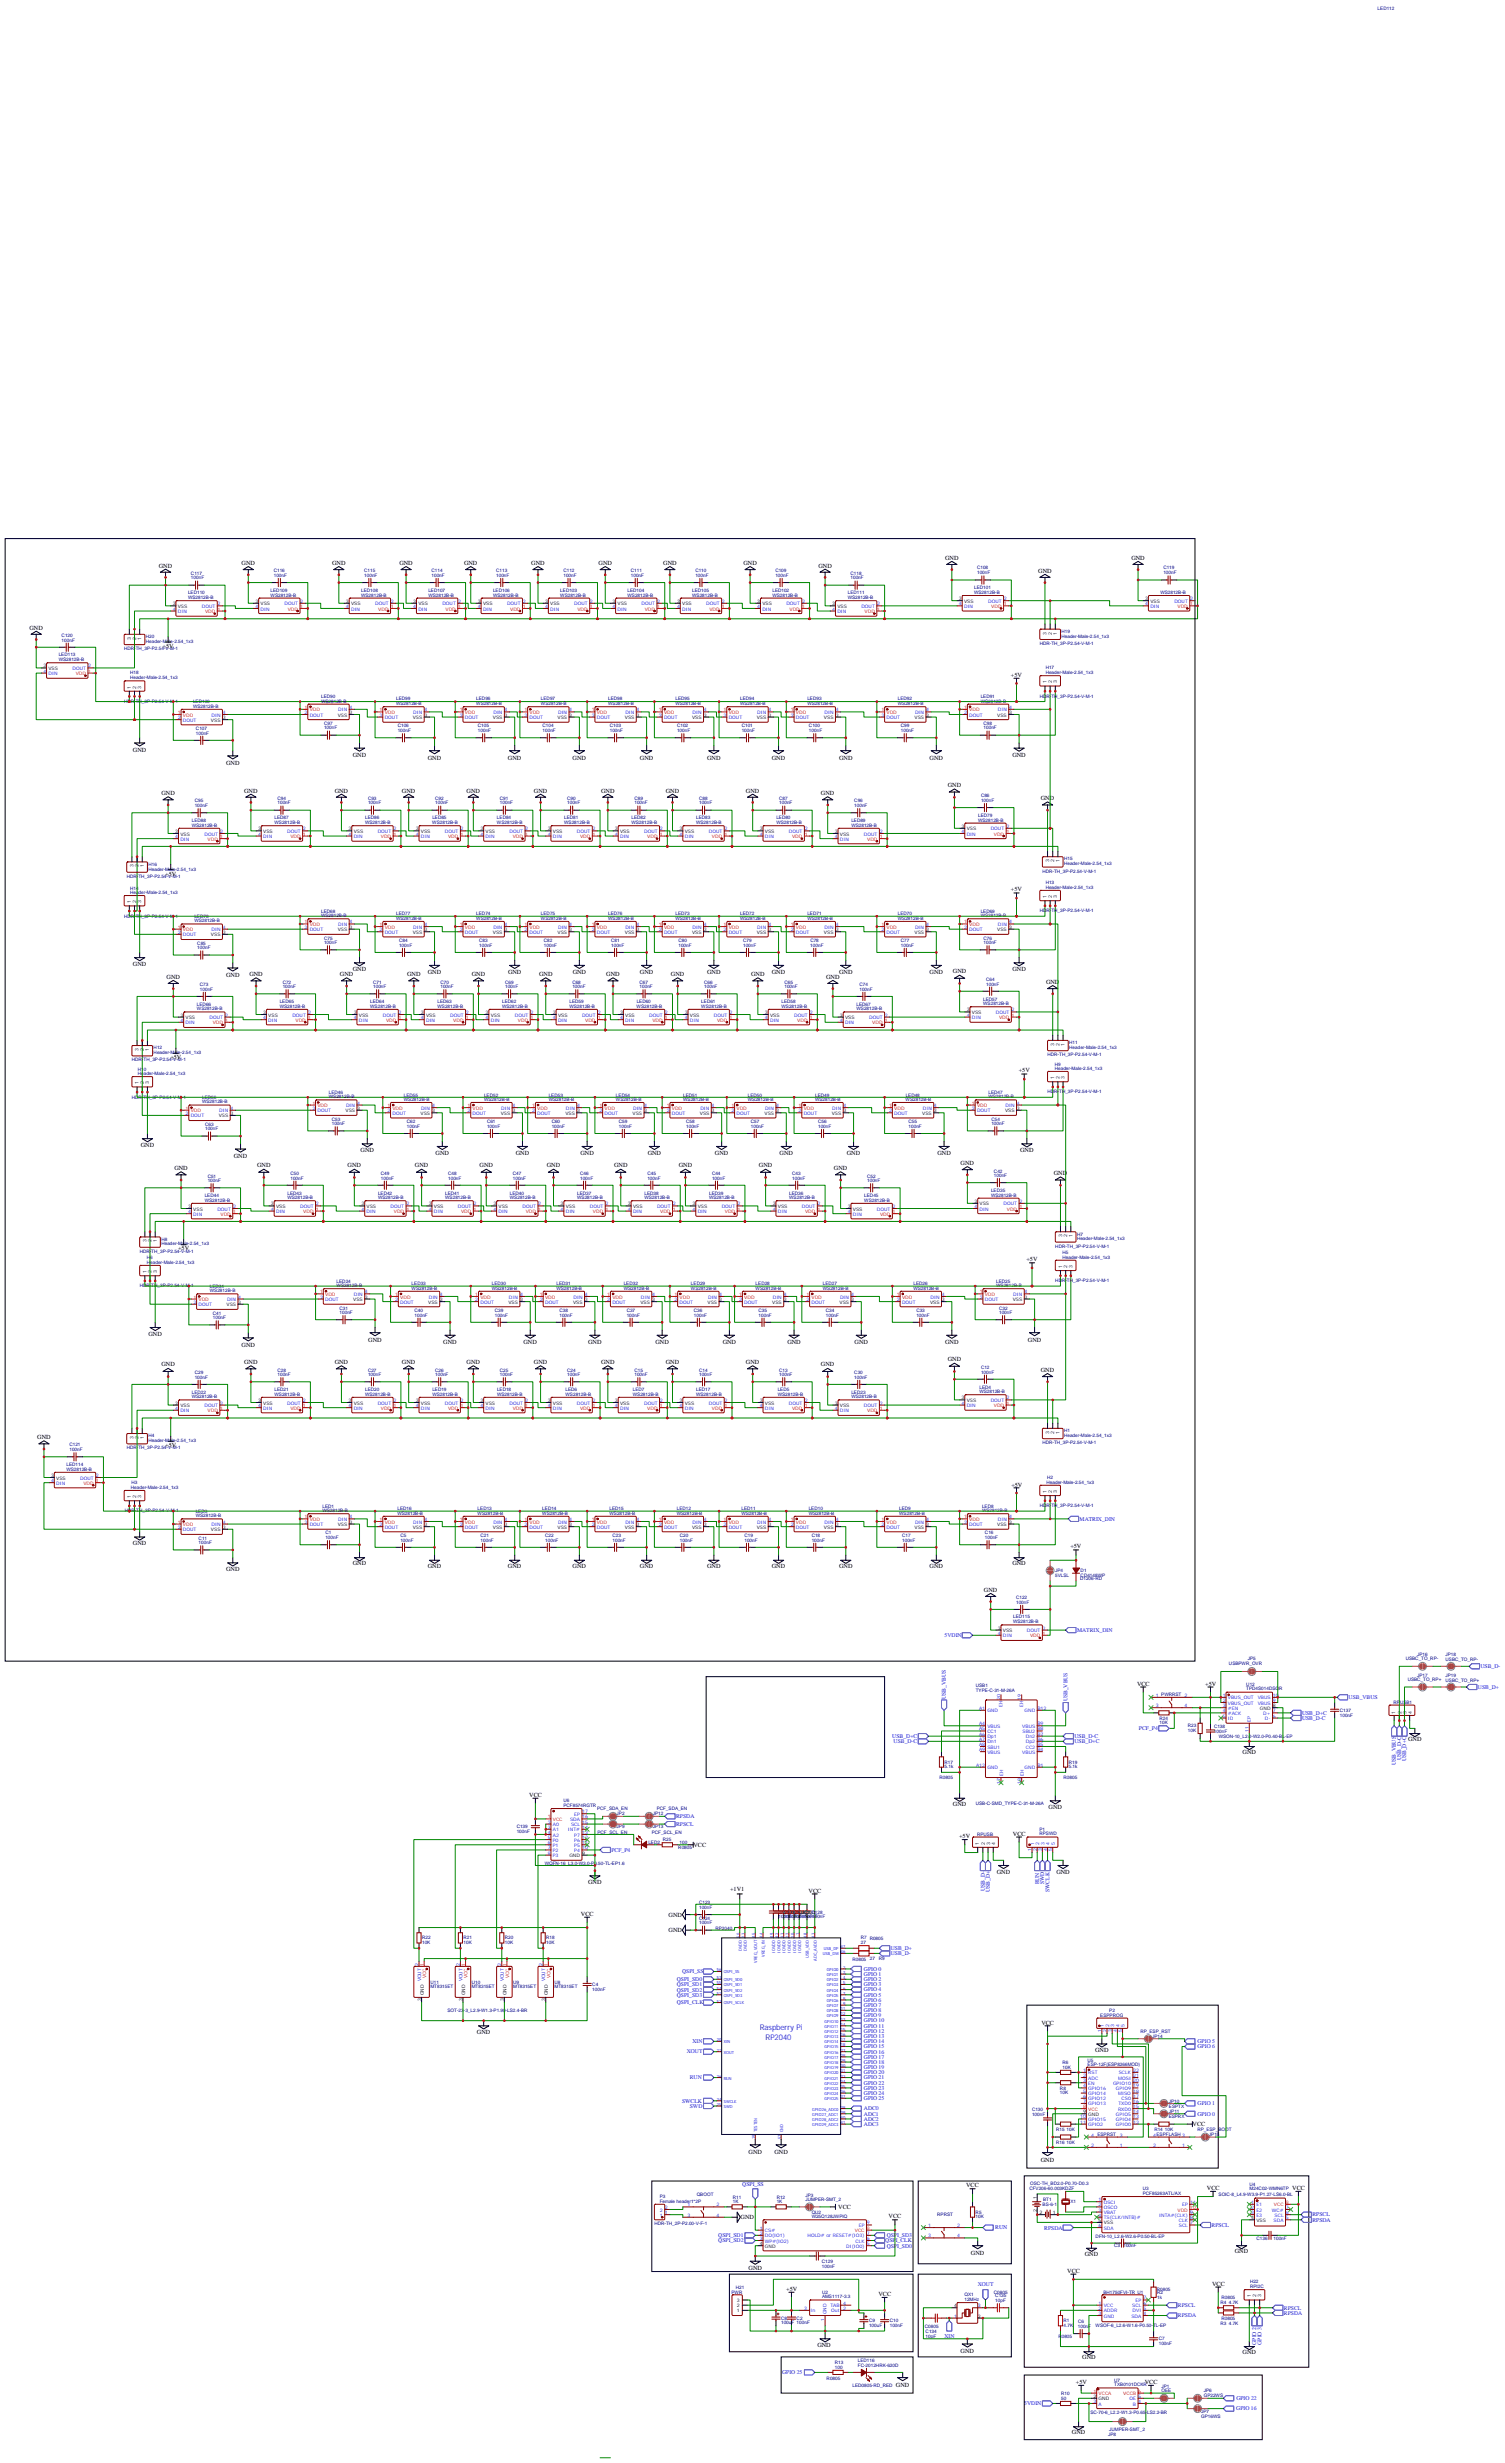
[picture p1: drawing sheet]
<svg xmlns="http://www.w3.org/2000/svg" width="1026mm" height="1680mm" viewBox="0 0 1026 1680" stroke-linecap="round" stroke-linejoin="round" font-family="sans-serif">
<defs><g id="words">
<g font-size="5.3" fill="#00f">
<text x="518" y="1384">Raspberry Pi</text>
<text x="522" y="1391">RP2040</text>
</g>
<g font-size="4.2">
<text x="645" y="382">GND</text>
<text x="772" y="382">GND</text>
<text x="108" y="387">GND</text>
<text x="165" y="385">GND</text>
<text x="226" y="385">GND</text>
<text x="272" y="385">GND</text>
<text x="316" y="385">GND</text>
<text x="362" y="385">GND</text>
<text x="408" y="385">GND</text>
<text x="452" y="385">GND</text>
<text x="507" y="385">GND</text>
<text x="558" y="387">GND</text>
<text x="708" y="391">GND</text>
<text x="20" y="429">GND</text>
<text x="111" y="442">+5V</text>
<text x="689" y="462">+5V</text>
<text x="91" y="513">GND</text>
<text x="154" y="522">GND</text>
<text x="241" y="516">GND</text>
<text x="292" y="518">GND</text>
<text x="346" y="518">GND</text>
<text x="391" y="518">GND</text>
<text x="436" y="518">GND</text>
<text x="482" y="518">GND</text>
<text x="526" y="518">GND</text>
<text x="572" y="518">GND</text>
<text x="634" y="518">GND</text>
<text x="690" y="516">GND</text>
<text x="646" y="537">GND</text>
<text x="110" y="542">GND</text>
<text x="167" y="541">GND</text>
<text x="228" y="541">GND</text>
<text x="274" y="541">GND</text>
<text x="318" y="541">GND</text>
<text x="364" y="541">GND</text>
<text x="410" y="541">GND</text>
<text x="454" y="541">GND</text>
<text x="509" y="541">GND</text>
<text x="560" y="542">GND</text>
<text x="710" y="546">GND</text>
<text x="113" y="597">+5V</text>
<text x="689" y="608">+5V</text>
<text x="91" y="659">GND</text>
<text x="154" y="666">GND</text>
<text x="170" y="666">GND</text>
<text x="232" y="666">GND</text>
<text x="241" y="662">GND</text>
<text x="278" y="666">GND</text>
<text x="292" y="664">GND</text>
<text x="322" y="666">GND</text>
<text x="346" y="664">GND</text>
<text x="368" y="666">GND</text>
<text x="391" y="664">GND</text>
<text x="413" y="666">GND</text>
<text x="436" y="664">GND</text>
<text x="458" y="666">GND</text>
<text x="482" y="664">GND</text>
<text x="512" y="666">GND</text>
<text x="526" y="664">GND</text>
<text x="572" y="664">GND</text>
<text x="634" y="664">GND</text>
<text x="650" y="664">GND</text>
<text x="690" y="662">GND</text>
<text x="114" y="667">GND</text>
<text x="563" y="667">GND</text>
<text x="713" y="671">GND</text>
<text x="116" y="722">+5V</text>
<text x="695" y="731">+5V</text>
<text x="96" y="782">GND</text>
<text x="246" y="786">GND</text>
<text x="696" y="786">GND</text>
<text x="159" y="789">GND</text>
<text x="297" y="788">GND</text>
<text x="352" y="788">GND</text>
<text x="396" y="788">GND</text>
<text x="442" y="788">GND</text>
<text x="488" y="788">GND</text>
<text x="532" y="788">GND</text>
<text x="578" y="788">GND</text>
<text x="639" y="788">GND</text>
<text x="119" y="798">GND</text>
<text x="175" y="796">GND</text>
<text x="237" y="796">GND</text>
<text x="283" y="796">GND</text>
<text x="327" y="796">GND</text>
<text x="373" y="796">GND</text>
<text x="419" y="796">GND</text>
<text x="463" y="796">GND</text>
<text x="518" y="796">GND</text>
<text x="569" y="798">GND</text>
<text x="655" y="794">GND</text>
<text x="719" y="801">GND</text>
<text x="121" y="853">+5V</text>
<text x="700" y="860">+5V</text>
<text x="101" y="911">GND</text>
<text x="251" y="915">GND</text>
<text x="302" y="917">GND</text>
<text x="357" y="917">GND</text>
<text x="401" y="917">GND</text>
<text x="447" y="917">GND</text>
<text x="493" y="917">GND</text>
<text x="537" y="917">GND</text>
<text x="583" y="917">GND</text>
<text x="645" y="917">GND</text>
<text x="701" y="915">GND</text>
<text x="165" y="918">GND</text>
<text x="646" y="928">GND</text>
<text x="110" y="932">GND</text>
<text x="167" y="930">GND</text>
<text x="228" y="930">GND</text>
<text x="274" y="930">GND</text>
<text x="318" y="930">GND</text>
<text x="364" y="930">GND</text>
<text x="410" y="930">GND</text>
<text x="454" y="930">GND</text>
<text x="509" y="930">GND</text>
<text x="560" y="932">GND</text>
<text x="710" y="935">GND</text>
<text x="25" y="981">GND</text>
<text x="113" y="987">+5V</text>
<text x="690" y="1014">+5V</text>
<text x="91" y="1053">GND</text>
<text x="730" y="1056">+5V</text>
<text x="241" y="1068">GND</text>
<text x="690" y="1068">GND</text>
<text x="154" y="1071">GND</text>
<text x="292" y="1069">GND</text>
<text x="346" y="1069">GND</text>
<text x="391" y="1069">GND</text>
<text x="436" y="1069">GND</text>
<text x="482" y="1069">GND</text>
<text x="526" y="1069">GND</text>
<text x="572" y="1069">GND</text>
<text x="634" y="1069">GND</text>
<text x="671" y="1086">GND</text>
<text x="775" y="1150">VCC</text>
<text x="822" y="1150">+5V</text>
<text x="960" y="1188">GND</text>
<text x="847" y="1196">GND</text>
<text x="361" y="1226">VCC</text>
<text x="650" y="1232">GND</text>
<text x="715" y="1233">GND</text>
<text x="654" y="1253">+5V</text>
<text x="691" y="1252">VCC</text>
<text x="473" y="1259">VCC</text>
<text x="680" y="1278">GND</text>
<text x="720" y="1278">GND</text>
<text x="401" y="1285">GND</text>
<text x="498" y="1290">+1V1</text>
<text x="551" y="1291">VCC</text>
<text x="396" y="1307">VCC</text>
<text x="456" y="1307">GND</text>
<text x="456" y="1318">GND</text>
<text x="710" y="1381">VCC</text>
<text x="325" y="1387">GND</text>
<text x="747" y="1399">GND</text>
<text x="813" y="1450">VCC</text>
<text x="510" y="1469">GND</text>
<text x="528" y="1469">GND</text>
<text x="710" y="1474">GND</text>
<text x="659" y="1492">VCC</text>
<text x="823" y="1494">VCC</text>
<text x="881" y="1494">VCC</text>
<text x="572" y="1506">VCC</text>
<text x="505" y="1514">GND</text>
<text x="606" y="1513">VCC</text>
<text x="662" y="1538">GND</text>
<text x="740" y="1539">GND</text>
<text x="842" y="1537">GND</text>
<text x="510" y="1548">GND</text>
<text x="728" y="1550">VCC</text>
<text x="827" y="1559">VCC</text>
<text x="536" y="1563">+5V</text>
<text x="599" y="1566">VCC</text>
<text x="557" y="1600">GND</text>
<text x="655" y="1605">GND</text>
<text x="847" y="1606">GND</text>
<text x="738" y="1609">GND</text>
<text x="611" y="1628">GND</text>
<text x="734" y="1626">+5V</text>
<text x="781" y="1626">VCC</text>
<text x="731" y="1660">GND</text>
</g>
<g font-size="3.9" fill="#00f">
<text x="736" y="1037">MATRIX_DIN</text>
<text x="734" y="1113">MATRIX_DIN</text>
<text x="644" y="1116">5VDIN</text>
<text x="1010" y="1138">USB_D-</text>
<text x="1008" y="1152">USB_D+</text>
<text x="645" y="1159" transform="rotate(-90 645 1159)">USB_VBUS</text>
<text x="728" y="1160" transform="rotate(-90 728 1160)">USB_VBUS</text>
<text x="920" y="1159">USB_VBUS</text>
<text x="888" y="1169">USB_D+C</text>
<text x="888" y="1173">USB_D-C</text>
<text x="777" y="1180">PCF_P4</text>
<text x="609" y="1185">USB_D+C</text>
<text x="733" y="1185">USB_D-C</text>
<text x="609" y="1189">USB_D-C</text>
<text x="733" y="1189">USB_D+C</text>
<text x="952" y="1204" transform="rotate(-90 952 1204)">USB_VBUS</text>
<text x="956" y="1200" transform="rotate(-90 956 1200)">USB_D-C</text>
<text x="959" y="1201" transform="rotate(-90 959 1201)">USB_D+C</text>
<text x="461" y="1240">RPSDA</text>
<text x="461" y="1245">RPSCL</text>
<text x="417" y="1263">PCF_P4</text>
<text x="672" y="1290" transform="rotate(-90 672 1290)">USB_D-</text>
<text x="709" y="1285" transform="rotate(-90 709 1285)">RUN</text>
<text x="712" y="1285" transform="rotate(-90 712 1285)">SWD</text>
<text x="675" y="1290" transform="rotate(-90 675 1290)">USB_D+</text>
<text x="716" y="1290" transform="rotate(-90 716 1290)">SWCLK</text>
<text x="607" y="1330">USB_D+</text>
<text x="607" y="1333">USB_D-</text>
<text x="589" y="1344">GPIO 0</text>
<text x="465" y="1346">QSPI_SS</text>
<text x="589" y="1348">GPIO 1</text>
<text x="462" y="1351">QSPI_SD0</text>
<text x="462" y="1355">QSPI_SD1</text>
<text x="589" y="1351">GPIO 2</text>
<text x="589" y="1355">GPIO 3</text>
<text x="462" y="1358">QSPI_SD2</text>
<text x="462" y="1362">QSPI_SD3</text>
<text x="589" y="1358">GPIO 4</text>
<text x="589" y="1362">GPIO 5</text>
<text x="462" y="1367">QSPI_CLK</text>
<text x="589" y="1365">GPIO 6</text>
<text x="589" y="1369">GPIO 7</text>
<text x="589" y="1372">GPIO 8</text>
<text x="589" y="1376">GPIO 9</text>
<text x="589" y="1379">GPIO 10</text>
<text x="589" y="1383">GPIO 11</text>
<text x="589" y="1386">GPIO 12</text>
<text x="589" y="1390">GPIO 13</text>
<text x="472" y="1393">XIN</text>
<text x="589" y="1393">GPIO 14</text>
<text x="589" y="1397">GPIO 15</text>
<text x="817" y="1393">GPIO 5</text>
<text x="817" y="1397">GPIO 6</text>
<text x="468" y="1400">XOUT</text>
<text x="589" y="1400">GPIO 16</text>
<text x="589" y="1404">GPIO 17</text>
<text x="589" y="1407">GPIO 18</text>
<text x="589" y="1411">GPIO 19</text>
<text x="589" y="1415">GPIO 20</text>
<text x="470" y="1418">RUN</text>
<text x="589" y="1418">GPIO 21</text>
<text x="589" y="1422">GPIO 22</text>
<text x="589" y="1425">GPIO 23</text>
<text x="589" y="1429">GPIO 24</text>
<text x="589" y="1432">GPIO 25</text>
<text x="465" y="1434">SWCLK</text>
<text x="470" y="1438">SWD</text>
<text x="589" y="1439">ADC0</text>
<text x="817" y="1436">GPIO 1</text>
<text x="589" y="1443">ADC1</text>
<text x="817" y="1443">GPIO 0</text>
<text x="589" y="1446">ADC2</text>
<text x="589" y="1450">ADC3</text>
<text x="506" y="1490">QSPI_SS</text>
<text x="895" y="1512">RPSCL</text>
<text x="895" y="1515">RPSDA</text>
<text x="679" y="1520">RUN</text>
<text x="712" y="1520">RPSDA</text>
<text x="826" y="1519">RPSCL</text>
<text x="490" y="1526">QSPI_SD1</text>
<text x="490" y="1529">QSPI_SD2</text>
<text x="604" y="1529">QSPI_CLK</text>
<text x="605" y="1526">QSPI_SD3</text>
<text x="605" y="1533">QSPI_SD0</text>
<text x="667" y="1559">XOUT</text>
<text x="803" y="1573">RPSCL</text>
<text x="876" y="1575">RPSCL</text>
<text x="803" y="1580">RPSDA</text>
<text x="876" y="1579">RPSDA</text>
<text x="644" y="1595">XIN</text>
<text x="857" y="1599" transform="rotate(-90 857 1599)">GPIO 2</text>
<text x="860" y="1599" transform="rotate(-90 860 1599)">GPIO 3</text>
<text x="533" y="1619">GPIO 25</text>
<text x="843" y="1637">GPIO 22</text>
<text x="699" y="1640">5VDIN</text>
<text x="843" y="1644">GPIO 16</text>
</g>
<g font-size="3.2" fill="#000080">
<text x="940" y="7">LED112</text>
<text x="666" y="388">C108</text>
<text x="793" y="388">C119</text>
<text x="130" y="395">100nF</text>
<text x="130" y="392">C117</text>
<text x="187" y="393">100nF</text>
<text x="187" y="390">C116</text>
<text x="248" y="393">100nF</text>
<text x="248" y="390">C115</text>
<text x="294" y="393">100nF</text>
<text x="294" y="390">C114</text>
<text x="338" y="393">100nF</text>
<text x="338" y="390">C113</text>
<text x="384" y="393">100nF</text>
<text x="384" y="390">C112</text>
<text x="430" y="393">100nF</text>
<text x="430" y="390">C111</text>
<text x="474" y="393">100nF</text>
<text x="474" y="390">C110</text>
<text x="529" y="393">100nF</text>
<text x="529" y="390">C109</text>
<text x="580" y="395">100nF</text>
<text x="580" y="392">C118</text>
<text x="666" y="392">100nF</text>
<text x="793" y="392">100nF</text>
<text x="664" y="402">LED101</text>
<text x="128" y="405">LED110</text>
<text x="185" y="407">WS2812B-B</text>
<text x="185" y="403">LED109</text>
<text x="246" y="407">WS2812B-B</text>
<text x="246" y="403">LED108</text>
<text x="292" y="407">WS2812B-B</text>
<text x="292" y="403">LED107</text>
<text x="336" y="407">WS2812B-B</text>
<text x="336" y="403">LED106</text>
<text x="382" y="407">WS2812B-B</text>
<text x="382" y="403">LED103</text>
<text x="428" y="407">WS2812B-B</text>
<text x="428" y="403">LED104</text>
<text x="472" y="407">WS2812B-B</text>
<text x="472" y="403">LED105</text>
<text x="527" y="407">WS2812B-B</text>
<text x="527" y="403">LED102</text>
<text x="578" y="405">LED111</text>
<text x="664" y="405">WS2812B-B</text>
<text x="791" y="405">WS2812B-B</text>
<text x="128" y="409">WS2812B-B</text>
<text x="578" y="409">WS2812B-B</text>
<text x="724" y="432">H19</text>
<text x="42" y="438">100nF</text>
<text x="42" y="434">C120</text>
<text x="99" y="435">H20</text>
<text x="724" y="435">Header-Male-2.54_1x3</text>
<text x="85" y="443">HDR-TH_3P-P2.54-V-M-1</text>
<text x="99" y="438">Header-Male-2.54_1x3</text>
<text x="709" y="440">HDR-TH_3P-P2.54-V-M-1</text>
<text x="40" y="448">LED113</text>
<text x="40" y="451">WS2812B-B</text>
<text x="89" y="460">H18</text>
<text x="713" y="460">Header-Male-2.54_1x3</text>
<text x="713" y="456">H17</text>
<text x="89" y="463">Header-Male-2.54_1x3</text>
<text x="85" y="479">HDR-TH_3P-P2.54-V-M-1</text>
<text x="132" y="479">LED100</text>
<text x="219" y="479">WS2812B-B</text>
<text x="219" y="476">LED90</text>
<text x="270" y="478">LED99</text>
<text x="325" y="478">LED96</text>
<text x="369" y="478">LED97</text>
<text x="415" y="478">LED98</text>
<text x="461" y="478">LED95</text>
<text x="505" y="478">LED94</text>
<text x="551" y="478">LED93</text>
<text x="612" y="478">LED92</text>
<text x="669" y="479">WS2812B-B</text>
<text x="669" y="476">LED91</text>
<text x="709" y="476">HDR-TH_3P-P2.54-V-M-1</text>
<text x="132" y="483">WS2812B-B</text>
<text x="270" y="481">WS2812B-B</text>
<text x="325" y="481">WS2812B-B</text>
<text x="369" y="481">WS2812B-B</text>
<text x="415" y="481">WS2812B-B</text>
<text x="461" y="481">WS2812B-B</text>
<text x="505" y="481">WS2812B-B</text>
<text x="551" y="481">WS2812B-B</text>
<text x="612" y="481">WS2812B-B</text>
<text x="134" y="498">C107</text>
<text x="221" y="497">100nF</text>
<text x="221" y="494">C97</text>
<text x="271" y="496">C106</text>
<text x="326" y="496">C105</text>
<text x="370" y="496">C104</text>
<text x="416" y="496">C103</text>
<text x="462" y="496">C102</text>
<text x="506" y="496">C101</text>
<text x="552" y="496">C100</text>
<text x="614" y="496">C99</text>
<text x="671" y="497">100nF</text>
<text x="671" y="494">C98</text>
<text x="134" y="501">100nF</text>
<text x="271" y="499">100nF</text>
<text x="326" y="499">100nF</text>
<text x="370" y="499">100nF</text>
<text x="416" y="499">100nF</text>
<text x="462" y="499">100nF</text>
<text x="506" y="499">100nF</text>
<text x="552" y="499">100nF</text>
<text x="614" y="499">100nF</text>
<text x="189" y="545">C94</text>
<text x="251" y="545">C93</text>
<text x="297" y="545">C92</text>
<text x="341" y="545">C91</text>
<text x="387" y="545">C90</text>
<text x="433" y="545">C89</text>
<text x="477" y="545">C88</text>
<text x="531" y="545">C87</text>
<text x="669" y="544">C86</text>
<text x="133" y="550">100nF</text>
<text x="133" y="547">C95</text>
<text x="189" y="549">100nF</text>
<text x="251" y="549">100nF</text>
<text x="297" y="549">100nF</text>
<text x="341" y="549">100nF</text>
<text x="387" y="549">100nF</text>
<text x="433" y="549">100nF</text>
<text x="477" y="549">100nF</text>
<text x="531" y="549">100nF</text>
<text x="583" y="550">100nF</text>
<text x="583" y="547">C96</text>
<text x="669" y="547">100nF</text>
<text x="667" y="557">LED79</text>
<text x="131" y="564">WS2812B-B</text>
<text x="131" y="560">LED88</text>
<text x="187" y="562">WS2812B-B</text>
<text x="187" y="559">LED87</text>
<text x="249" y="562">WS2812B-B</text>
<text x="249" y="559">LED86</text>
<text x="295" y="562">WS2812B-B</text>
<text x="295" y="559">LED85</text>
<text x="339" y="562">WS2812B-B</text>
<text x="339" y="559">LED84</text>
<text x="385" y="562">WS2812B-B</text>
<text x="385" y="559">LED81</text>
<text x="431" y="562">WS2812B-B</text>
<text x="431" y="559">LED82</text>
<text x="475" y="562">WS2812B-B</text>
<text x="475" y="559">LED83</text>
<text x="529" y="562">WS2812B-B</text>
<text x="529" y="559">LED80</text>
<text x="581" y="564">WS2812B-B</text>
<text x="581" y="560">LED89</text>
<text x="667" y="560">WS2812B-B</text>
<text x="726" y="587">H15</text>
<text x="101" y="594">Header-Male-2.54_1x3</text>
<text x="101" y="590">H16</text>
<text x="726" y="590">Header-Male-2.54_1x3</text>
<text x="86" y="599">HDR-TH_3P-P2.54-V-M-1</text>
<text x="711" y="595">HDR-TH_3P-P2.54-V-M-1</text>
<text x="713" y="603">H13</text>
<text x="89" y="610">Header-Male-2.54_1x3</text>
<text x="89" y="607">H14</text>
<text x="713" y="606">Header-Male-2.54_1x3</text>
<text x="219" y="623">LED68</text>
<text x="669" y="623">LED69</text>
<text x="709" y="622">HDR-TH_3P-P2.54-V-M-1</text>
<text x="85" y="626">HDR-TH_3P-P2.54-V-M-1</text>
<text x="133" y="629">WS2812B-B</text>
<text x="133" y="626">LED78</text>
<text x="219" y="626">WS2812B-B</text>
<text x="270" y="627">WS2812B-B</text>
<text x="270" y="624">LED77</text>
<text x="325" y="627">WS2812B-B</text>
<text x="325" y="624">LED74</text>
<text x="369" y="627">WS2812B-B</text>
<text x="369" y="624">LED75</text>
<text x="415" y="627">WS2812B-B</text>
<text x="415" y="624">LED76</text>
<text x="461" y="627">WS2812B-B</text>
<text x="461" y="624">LED73</text>
<text x="505" y="627">WS2812B-B</text>
<text x="505" y="624">LED72</text>
<text x="551" y="627">WS2812B-B</text>
<text x="551" y="624">LED71</text>
<text x="612" y="627">WS2812B-B</text>
<text x="612" y="624">LED70</text>
<text x="669" y="626">WS2812B-B</text>
<text x="221" y="641">C75</text>
<text x="671" y="641">C76</text>
<text x="135" y="647">100nF</text>
<text x="135" y="644">C85</text>
<text x="221" y="644">100nF</text>
<text x="272" y="646">100nF</text>
<text x="272" y="643">C84</text>
<text x="327" y="646">100nF</text>
<text x="327" y="643">C83</text>
<text x="371" y="646">100nF</text>
<text x="371" y="643">C82</text>
<text x="417" y="646">100nF</text>
<text x="417" y="643">C81</text>
<text x="463" y="646">100nF</text>
<text x="463" y="643">C80</text>
<text x="507" y="646">100nF</text>
<text x="507" y="643">C79</text>
<text x="553" y="646">100nF</text>
<text x="553" y="643">C78</text>
<text x="614" y="646">100nF</text>
<text x="614" y="643">C77</text>
<text x="671" y="644">100nF</text>
<text x="193" y="671">C72</text>
<text x="255" y="671">C71</text>
<text x="300" y="671">C70</text>
<text x="344" y="671">C69</text>
<text x="390" y="671">C68</text>
<text x="436" y="671">C67</text>
<text x="480" y="671">C66</text>
<text x="535" y="671">C65</text>
<text x="673" y="669">C64</text>
<text x="136" y="676">100nF</text>
<text x="136" y="673">C73</text>
<text x="193" y="674">100nF</text>
<text x="255" y="674">100nF</text>
<text x="300" y="674">100nF</text>
<text x="344" y="674">100nF</text>
<text x="390" y="674">100nF</text>
<text x="436" y="674">100nF</text>
<text x="480" y="674">100nF</text>
<text x="535" y="674">100nF</text>
<text x="586" y="676">100nF</text>
<text x="586" y="673">C74</text>
<text x="673" y="672">100nF</text>
<text x="671" y="683">LED57</text>
<text x="134" y="689">WS2812B-B</text>
<text x="134" y="686">LED66</text>
<text x="191" y="687">WS2812B-B</text>
<text x="191" y="684">LED65</text>
<text x="252" y="687">WS2812B-B</text>
<text x="252" y="684">LED64</text>
<text x="298" y="687">WS2812B-B</text>
<text x="298" y="684">LED63</text>
<text x="342" y="687">WS2812B-B</text>
<text x="342" y="684">LED62</text>
<text x="388" y="687">WS2812B-B</text>
<text x="388" y="684">LED59</text>
<text x="434" y="687">WS2812B-B</text>
<text x="434" y="684">LED60</text>
<text x="478" y="687">WS2812B-B</text>
<text x="478" y="684">LED61</text>
<text x="533" y="687">WS2812B-B</text>
<text x="533" y="684">LED58</text>
<text x="584" y="689">WS2812B-B</text>
<text x="584" y="686">LED67</text>
<text x="671" y="686">WS2812B-B</text>
<text x="729" y="712">H11</text>
<text x="105" y="719">Header-Male-2.54_1x3</text>
<text x="105" y="716">H12</text>
<text x="729" y="715">Header-Male-2.54_1x3</text>
<text x="90" y="724">HDR-TH_3P-P2.54-V-M-1</text>
<text x="714" y="720">HDR-TH_3P-P2.54-V-M-1</text>
<text x="94" y="730">H10</text>
<text x="719" y="730">Header-Male-2.54_1x3</text>
<text x="719" y="727">H9</text>
<text x="94" y="733">Header-Male-2.54_1x3</text>
<text x="90" y="749">HDR-TH_3P-P2.54-V-M-1</text>
<text x="138" y="750">LED56</text>
<text x="224" y="749">WS2812B-B</text>
<text x="224" y="746">LED46</text>
<text x="275" y="748">LED55</text>
<text x="330" y="748">LED52</text>
<text x="374" y="748">LED53</text>
<text x="420" y="748">LED54</text>
<text x="466" y="748">LED51</text>
<text x="510" y="748">LED50</text>
<text x="556" y="748">LED49</text>
<text x="618" y="748">LED48</text>
<text x="674" y="749">WS2812B-B</text>
<text x="674" y="746">LED47</text>
<text x="714" y="746">HDR-TH_3P-P2.54-V-M-1</text>
<text x="138" y="753">WS2812B-B</text>
<text x="275" y="751">WS2812B-B</text>
<text x="330" y="751">WS2812B-B</text>
<text x="374" y="751">WS2812B-B</text>
<text x="420" y="751">WS2812B-B</text>
<text x="466" y="751">WS2812B-B</text>
<text x="510" y="751">WS2812B-B</text>
<text x="556" y="751">WS2812B-B</text>
<text x="618" y="751">WS2812B-B</text>
<text x="140" y="768">C63</text>
<text x="226" y="767">100nF</text>
<text x="226" y="764">C53</text>
<text x="277" y="766">C62</text>
<text x="332" y="766">C61</text>
<text x="376" y="766">C60</text>
<text x="422" y="766">C59</text>
<text x="468" y="766">C58</text>
<text x="512" y="766">C57</text>
<text x="558" y="766">C56</text>
<text x="620" y="766">C55</text>
<text x="676" y="767">100nF</text>
<text x="676" y="764">C54</text>
<text x="140" y="771">100nF</text>
<text x="277" y="769">100nF</text>
<text x="332" y="769">100nF</text>
<text x="376" y="769">100nF</text>
<text x="422" y="769">100nF</text>
<text x="468" y="769">100nF</text>
<text x="512" y="769">100nF</text>
<text x="558" y="769">100nF</text>
<text x="620" y="769">100nF</text>
<text x="142" y="803">C51</text>
<text x="198" y="801">C50</text>
<text x="260" y="801">C49</text>
<text x="306" y="801">C48</text>
<text x="350" y="801">C47</text>
<text x="396" y="801">C46</text>
<text x="441" y="801">C45</text>
<text x="486" y="801">C44</text>
<text x="540" y="801">C43</text>
<text x="591" y="803">C52</text>
<text x="678" y="803">100nF</text>
<text x="678" y="800">C42</text>
<text x="142" y="806">100nF</text>
<text x="198" y="804">100nF</text>
<text x="260" y="804">100nF</text>
<text x="306" y="804">100nF</text>
<text x="350" y="804">100nF</text>
<text x="396" y="804">100nF</text>
<text x="441" y="804">100nF</text>
<text x="486" y="804">100nF</text>
<text x="540" y="804">100nF</text>
<text x="591" y="806">100nF</text>
<text x="196" y="815">LED43</text>
<text x="258" y="815">LED42</text>
<text x="304" y="815">LED41</text>
<text x="348" y="815">LED40</text>
<text x="394" y="815">LED37</text>
<text x="439" y="815">LED38</text>
<text x="484" y="815">LED39</text>
<text x="538" y="815">LED36</text>
<text x="676" y="813">LED35</text>
<text x="140" y="820">WS2812B-B</text>
<text x="140" y="817">LED44</text>
<text x="196" y="818">WS2812B-B</text>
<text x="258" y="818">WS2812B-B</text>
<text x="304" y="818">WS2812B-B</text>
<text x="348" y="818">WS2812B-B</text>
<text x="394" y="818">WS2812B-B</text>
<text x="439" y="818">WS2812B-B</text>
<text x="484" y="818">WS2812B-B</text>
<text x="538" y="818">WS2812B-B</text>
<text x="589" y="820">WS2812B-B</text>
<text x="589" y="817">LED45</text>
<text x="676" y="816">WS2812B-B</text>
<text x="734" y="846">Header-Male-2.54_1x3</text>
<text x="734" y="843">H7</text>
<text x="110" y="849">Header-Male-2.54_1x3</text>
<text x="110" y="846">H8</text>
<text x="720" y="851">HDR-TH_3P-P2.54-V-M-1</text>
<text x="95" y="854">HDR-TH_3P-P2.54-V-M-1</text>
<text x="725" y="855">H5</text>
<text x="100" y="862">Header-Male-2.54_1x3</text>
<text x="100" y="859">H6</text>
<text x="725" y="858">Header-Male-2.54_1x3</text>
<text x="230" y="875">LED24</text>
<text x="679" y="875">LED25</text>
<text x="720" y="874">HDR-TH_3P-P2.54-V-M-1</text>
<text x="95" y="878">HDR-TH_3P-P2.54-V-M-1</text>
<text x="143" y="881">WS2812B-B</text>
<text x="143" y="878">LED34</text>
<text x="230" y="878">WS2812B-B</text>
<text x="281" y="880">WS2812B-B</text>
<text x="281" y="876">LED33</text>
<text x="335" y="880">WS2812B-B</text>
<text x="335" y="876">LED30</text>
<text x="379" y="880">WS2812B-B</text>
<text x="379" y="876">LED31</text>
<text x="425" y="880">WS2812B-B</text>
<text x="425" y="876">LED32</text>
<text x="471" y="880">WS2812B-B</text>
<text x="471" y="876">LED29</text>
<text x="515" y="880">WS2812B-B</text>
<text x="515" y="876">LED28</text>
<text x="561" y="880">WS2812B-B</text>
<text x="561" y="876">LED27</text>
<text x="623" y="880">WS2812B-B</text>
<text x="623" y="876">LED26</text>
<text x="679" y="878">WS2812B-B</text>
<text x="232" y="893">C31</text>
<text x="681" y="893">C32</text>
<text x="145" y="900">100nF</text>
<text x="145" y="897">C41</text>
<text x="232" y="896">100nF</text>
<text x="283" y="898">100nF</text>
<text x="283" y="895">C40</text>
<text x="337" y="898">100nF</text>
<text x="337" y="895">C39</text>
<text x="382" y="898">100nF</text>
<text x="382" y="895">C38</text>
<text x="427" y="898">100nF</text>
<text x="427" y="895">C37</text>
<text x="473" y="898">100nF</text>
<text x="473" y="895">C36</text>
<text x="517" y="898">100nF</text>
<text x="517" y="895">C35</text>
<text x="563" y="898">100nF</text>
<text x="563" y="895">C34</text>
<text x="625" y="898">100nF</text>
<text x="625" y="895">C33</text>
<text x="681" y="896">100nF</text>
<text x="189" y="935">C28</text>
<text x="251" y="935">C27</text>
<text x="297" y="935">C26</text>
<text x="341" y="935">C25</text>
<text x="387" y="935">C24</text>
<text x="433" y="935">C15</text>
<text x="477" y="935">C14</text>
<text x="531" y="935">C13</text>
<text x="669" y="934">C12</text>
<text x="133" y="940">100nF</text>
<text x="133" y="937">C29</text>
<text x="189" y="938">100nF</text>
<text x="251" y="938">100nF</text>
<text x="297" y="938">100nF</text>
<text x="341" y="938">100nF</text>
<text x="387" y="938">100nF</text>
<text x="433" y="938">100nF</text>
<text x="477" y="938">100nF</text>
<text x="531" y="938">100nF</text>
<text x="583" y="940">100nF</text>
<text x="583" y="937">C30</text>
<text x="669" y="937">100nF</text>
<text x="668" y="947">LED4</text>
<text x="131" y="954">WS2812B-B</text>
<text x="131" y="951">LED22</text>
<text x="187" y="952">WS2812B-B</text>
<text x="187" y="949">LED21</text>
<text x="249" y="952">WS2812B-B</text>
<text x="249" y="949">LED20</text>
<text x="295" y="952">WS2812B-B</text>
<text x="295" y="949">LED19</text>
<text x="339" y="952">WS2812B-B</text>
<text x="339" y="949">LED18</text>
<text x="386" y="952">WS2812B-B</text>
<text x="386" y="949">LED6</text>
<text x="432" y="952">WS2812B-B</text>
<text x="432" y="949">LED7</text>
<text x="475" y="952">WS2812B-B</text>
<text x="475" y="949">LED17</text>
<text x="530" y="952">WS2812B-B</text>
<text x="530" y="949">LED5</text>
<text x="581" y="954">WS2812B-B</text>
<text x="581" y="951">LED23</text>
<text x="668" y="950">WS2812B-B</text>
<text x="726" y="977">H1</text>
<text x="101" y="983">Header-Male-2.54_1x3</text>
<text x="101" y="980">H4</text>
<text x="726" y="980">Header-Male-2.54_1x3</text>
<text x="47" y="990">100nF</text>
<text x="47" y="986">C121</text>
<text x="86" y="988">HDR-TH_3P-P2.54-V-M-1</text>
<text x="711" y="985">HDR-TH_3P-P2.54-V-M-1</text>
<text x="45" y="1000">LED114</text>
<text x="45" y="1003">WS2812B-B</text>
<text x="90" y="1012">H3</text>
<text x="714" y="1012">Header-Male-2.54_1x3</text>
<text x="714" y="1009">H2</text>
<text x="89" y="1015">Header-Male-2.54_1x3</text>
<text x="85" y="1031">HDR-TH_3P-P2.54-V-M-1</text>
<text x="133" y="1032">LED3</text>
<text x="220" y="1031">WS2812B-B</text>
<text x="220" y="1028">LED1</text>
<text x="271" y="1030">LED16</text>
<text x="326" y="1030">LED13</text>
<text x="370" y="1030">LED14</text>
<text x="416" y="1030">LED15</text>
<text x="462" y="1030">LED12</text>
<text x="506" y="1030">LED11</text>
<text x="552" y="1030">LED10</text>
<text x="613" y="1030">LED9</text>
<text x="670" y="1031">WS2812B-B</text>
<text x="670" y="1028">LED8</text>
<text x="709" y="1028">HDR-TH_3P-P2.54-V-M-1</text>
<text x="133" y="1035">WS2812B-B</text>
<text x="271" y="1033">WS2812B-B</text>
<text x="326" y="1033">WS2812B-B</text>
<text x="370" y="1033">WS2812B-B</text>
<text x="416" y="1033">WS2812B-B</text>
<text x="462" y="1033">WS2812B-B</text>
<text x="506" y="1033">WS2812B-B</text>
<text x="552" y="1033">WS2812B-B</text>
<text x="613" y="1033">WS2812B-B</text>
<text x="135" y="1050">C11</text>
<text x="222" y="1050">100nF</text>
<text x="222" y="1046">C1</text>
<text x="273" y="1048">C5</text>
<text x="328" y="1048">C21</text>
<text x="372" y="1048">C22</text>
<text x="418" y="1048">C23</text>
<text x="464" y="1048">C20</text>
<text x="508" y="1048">C19</text>
<text x="554" y="1048">C18</text>
<text x="615" y="1048">C17</text>
<text x="672" y="1050">100nF</text>
<text x="672" y="1046">C16</text>
<text x="135" y="1053">100nF</text>
<text x="273" y="1051">100nF</text>
<text x="328" y="1051">100nF</text>
<text x="372" y="1051">100nF</text>
<text x="418" y="1051">100nF</text>
<text x="464" y="1051">100nF</text>
<text x="508" y="1051">100nF</text>
<text x="554" y="1051">100nF</text>
<text x="615" y="1051">100nF</text>
<text x="720" y="1072">JP4</text>
<text x="737" y="1072">D1</text>
<text x="720" y="1075">5VLSL</text>
<text x="737" y="1078">D1206-RD</text>
<text x="737" y="1075">CD4148WP</text>
<text x="693" y="1090">C122</text>
<text x="693" y="1094">100nF</text>
<text x="691" y="1104">LED115</text>
<text x="691" y="1107">WS2812B-B</text>
<text x="851" y="1132">JP5</text>
<text x="959" y="1132">USBC_TO_RP-</text>
<text x="966" y="1129">JP16</text>
<text x="986" y="1133">USBC_TO_RP-</text>
<text x="986" y="1129">JP18</text>
<text x="838" y="1136">USBPWR_OVR</text>
<text x="966" y="1144">JP17</text>
<text x="986" y="1144">JP19</text>
<text x="665" y="1151">USB1</text>
<text x="850" y="1150">U12</text>
<text x="960" y="1146">USBC_TO_RP+</text>
<text x="986" y="1147">USBC_TO_RP+</text>
<text x="665" y="1154">TYPE-C-31-M-26A</text>
<text x="850" y="1153">TPD4S014DSQR</text>
<text x="950" y="1162">RPUSB1</text>
<text x="914" y="1167">C137</text>
<text x="791" y="1176">10K</text>
<text x="791" y="1173">R24</text>
<text x="914" y="1171">100nF</text>
<text x="810" y="1181">10K</text>
<text x="810" y="1178">R23</text>
<text x="828" y="1182">100nF</text>
<text x="828" y="1178">C138</text>
<text x="831" y="1185">WSON-10_L2.0-W2.0-P0.40-BL-EP</text>
<text x="644" y="1206">5.1k</text>
<text x="644" y="1203">R17</text>
<text x="729" y="1206">5.1k</text>
<text x="729" y="1203">R19</text>
<text x="641" y="1213">R0805</text>
<text x="725" y="1213">R0805</text>
<text x="384" y="1229">U6</text>
<text x="384" y="1232">PCF8574RGTR</text>
<text x="407" y="1235">PCF_SDA_EN</text>
<text x="448" y="1235">PCF_SDA_EN</text>
<text x="665" y="1231">USB-C-SMD_TYPE-C-31-M-26A</text>
<text x="420" y="1238">JP2</text>
<text x="445" y="1238">JP12</text>
<text x="352" y="1247">C139</text>
<text x="420" y="1247">JP9</text>
<text x="445" y="1247">JP13</text>
<text x="352" y="1250">100nF</text>
<text x="407" y="1250">PCF_SCL_EN</text>
<text x="444" y="1250">PCF_SCL_EN</text>
<text x="666" y="1252">RPUSB</text>
<text x="709" y="1252">RPSWD</text>
<text x="709" y="1249">P1</text>
<text x="442" y="1257">LED2</text>
<text x="452" y="1256">R25</text>
<text x="463" y="1257">100</text>
<text x="463" y="1261">R0805</text>
<text x="371" y="1272">WQFN-16_L3.0-W3.0-P0.50-TL-EP1.6</text>
<text x="477" y="1302">100nF</text>
<text x="477" y="1299">C123</text>
<text x="531" y="1305">C125C126C127 C128</text>
<text x="534" y="1305">C131C132C133</text>
<text x="477" y="1312">100nF</text>
<text x="477" y="1309">C124</text>
<text x="531" y="1308">100nF</text>
<text x="534" y="1308">100nF</text>
<text x="538" y="1308">100nF 100nF</text>
<text x="542" y="1308">100nF</text>
<text x="545" y="1308">100nF100nF</text>
<text x="488" y="1316">RP2040</text>
<text x="288" y="1326">10K</text>
<text x="288" y="1323">R22</text>
<text x="316" y="1326">10K</text>
<text x="316" y="1323">R21</text>
<text x="344" y="1326">10K</text>
<text x="344" y="1323">R20</text>
<text x="373" y="1326">10K</text>
<text x="373" y="1323">R18</text>
<text x="587" y="1326">27</text>
<text x="587" y="1323">R7 R0805</text>
<text x="581" y="1337">R0805</text>
<text x="593" y="1337">27</text>
<text x="599" y="1337">R9</text>
<text x="294" y="1356">MT8315ET</text>
<text x="294" y="1353">U11</text>
<text x="322" y="1356">MT8315ET</text>
<text x="322" y="1353">U10</text>
<text x="350" y="1356">MT8315ET</text>
<text x="350" y="1353">U9</text>
<text x="378" y="1356">MT8315ET</text>
<text x="378" y="1353">U8</text>
<text x="404" y="1354">C4</text>
<text x="404" y="1358">100nF</text>
<text x="305" y="1372">SOT-23-3_L2.9-W1.3-P1.90-LS2.4-BR</text>
<text x="756" y="1372">P2</text>
<text x="750" y="1376">ESPPROG</text>
<text x="778" y="1386">RP_ESP_RST</text>
<text x="786" y="1390">JP14</text>
<text x="725" y="1408">R6</text>
<text x="742" y="1409">ESP-12F(ESP8266MOD)</text>
<text x="742" y="1406">U5</text>
<text x="725" y="1411">10K</text>
<text x="723" y="1425">R8</text>
<text x="723" y="1428">10K</text>
<text x="797" y="1434">JP10</text>
<text x="704" y="1440">C130</text>
<text x="797" y="1437">ESPTX</text>
<text x="704" y="1443">100nF</text>
<text x="797" y="1444">ESPRX</text>
<text x="797" y="1441">JP11</text>
<text x="720" y="1453">R15</text>
<text x="727" y="1453">10K</text>
<text x="748" y="1457">ESPRST</text>
<text x="787" y="1453">R14</text>
<text x="794" y="1453">10K</text>
<text x="817" y="1453">RP_ESP_BOOT</text>
<text x="824" y="1457">JP15</text>
<text x="720" y="1462">R16</text>
<text x="727" y="1462">10K</text>
<text x="702" y="1494">CFV206-60.003KDZF</text>
<text x="703" y="1490">OSC-TH_BD2.0-P0.70-D0.3</text>
<text x="779" y="1494">U3</text>
<text x="852" y="1494">M24C02-WMN6TP</text>
<text x="852" y="1491">U4</text>
<text x="450" y="1499">P3</text>
<text x="475" y="1497">QBOOT</text>
<text x="500" y="1499">R11</text>
<text x="530" y="1499">R12</text>
<text x="549" y="1498">JP3</text>
<text x="779" y="1497">PCF85263ATL/AX</text>
<text x="831" y="1497">SOIC-8_L4.9-W3.9-P1.27-LS6.0-BL</text>
<text x="450" y="1502">Female header1*2P</text>
<text x="500" y="1503">1K</text>
<text x="530" y="1503">1K</text>
<text x="549" y="1501">JUMPER-SMT_2</text>
<text x="711" y="1504">BS-6-1</text>
<text x="711" y="1501">BT1</text>
<text x="730" y="1503">X1</text>
<text x="554" y="1510">QU2</text>
<text x="639" y="1511">RPRST</text>
<text x="665" y="1510">R5</text>
<text x="446" y="1517">HDR-TH_2P-P2.00-V-F-1</text>
<text x="554" y="1513">W25Q128JWPIQ</text>
<text x="665" y="1513">10K</text>
<text x="747" y="1526">DFN-10_L2.6-W2.6-P0.50-BL-EP</text>
<text x="857" y="1527">C136</text>
<text x="868" y="1527">100nF</text>
<text x="760" y="1533">C3</text>
<text x="766" y="1533">100nF</text>
<text x="561" y="1546">100nF</text>
<text x="561" y="1543">C129</text>
<text x="852" y="1557">H22</text>
<text x="499" y="1564">PWR</text>
<text x="502" y="1561">H21</text>
<text x="561" y="1564">U2</text>
<text x="678" y="1564">C0805</text>
<text x="753" y="1564">BH1750FVI-TR U1</text>
<text x="789" y="1563">R0805</text>
<text x="789" y="1564">R2</text>
<text x="852" y="1560">RPI2C</text>
<text x="561" y="1567">AMS1117-3.3</text>
<text x="658" y="1569">12MHz</text>
<text x="658" y="1566">QX1</text>
<text x="679" y="1570">10pF</text>
<text x="679" y="1567">C135</text>
<text x="789" y="1568">1k</text>
<text x="832" y="1571">R4</text>
<text x="833" y="1568">R0805</text>
<text x="838" y="1571">4.7K</text>
<text x="533" y="1582">C8</text>
<text x="543" y="1582">C2</text>
<text x="593" y="1584">C9</text>
<text x="607" y="1584">C10</text>
<text x="725" y="1584">R1</text>
<text x="833" y="1582">R0805</text>
<text x="533" y="1585">100uF 100nF</text>
<text x="593" y="1587">100uF</text>
<text x="607" y="1587">100nF</text>
<text x="631" y="1587">C0805</text>
<text x="725" y="1587">4.7K</text>
<text x="735" y="1588">100nF</text>
<text x="735" y="1584">C6</text>
<text x="747" y="1587">WSOF-6_L2.6-W1.6-P0.50-TL-EP</text>
<text x="832" y="1586">R3</text>
<text x="838" y="1586">4.7K</text>
<text x="631" y="1594">10pF</text>
<text x="631" y="1591">C134</text>
<text x="722" y="1594">R0805</text>
<text x="790" y="1599">100nF</text>
<text x="790" y="1596">C7</text>
<text x="569" y="1612">R13</text>
<text x="585" y="1611">LED116</text>
<text x="569" y="1615">100</text>
<text x="585" y="1614">FC-2012HRK-620D</text>
<text x="564" y="1623">R0805</text>
<text x="760" y="1624">U7</text>
<text x="581" y="1628">LED0805-RD_RED</text>
<text x="760" y="1627">TXB0101DCKR</text>
<text x="792" y="1631">OEE</text>
<text x="792" y="1628">JP1</text>
<text x="821" y="1631">JP6</text>
<text x="724" y="1637">50</text>
<text x="724" y="1633">R10</text>
<text x="821" y="1635">GP22WS</text>
<text x="744" y="1646">SC-70-6_L2.2-W1.3-P0.65-LS2.2-BR</text>
<text x="819" y="1649">GP16WS</text>
<text x="819" y="1645">JP7</text>
<text x="756" y="1661">JP8</text>
<text x="756" y="1658">JUMPER-SMT_2</text>
</g>
<g font-size="3.2">
<text x="118" y="413">3</text>
<text x="174" y="411">3</text>
<text x="178" y="413">VSS</text>
<text x="236" y="411">3</text>
<text x="239" y="413">VSS</text>
<text x="282" y="411">3</text>
<text x="285" y="413">VSS</text>
<text x="326" y="411">3</text>
<text x="329" y="413">VSS</text>
<text x="372" y="411">3</text>
<text x="375" y="413">VSS</text>
<text x="418" y="411">3</text>
<text x="421" y="413">VSS</text>
<text x="462" y="411">3</text>
<text x="465" y="413">VSS</text>
<text x="516" y="411">3</text>
<text x="520" y="413">VSS</text>
<text x="568" y="413">3</text>
<text x="654" y="409">3</text>
<text x="657" y="411">VSS</text>
<text x="781" y="409">3</text>
<text x="784" y="411">VSS</text>
<text x="121" y="415">VSS</text>
<text x="571" y="415">VSS</text>
<text x="89" y="436" transform="rotate(-90 89 436)">3</text>
<text x="93" y="436" transform="rotate(-90 93 436)">2</text>
<text x="96" y="436" transform="rotate(-90 96 436)">1</text>
<text x="714" y="433" transform="rotate(-90 714 433)">3</text>
<text x="717" y="433" transform="rotate(-90 717 433)">2</text>
<text x="721" y="433" transform="rotate(-90 721 433)">1</text>
<text x="30" y="455">3</text>
<text x="33" y="457">VSS</text>
<text x="714" y="466" transform="rotate(-90 714 466)">1</text>
<text x="717" y="466" transform="rotate(-90 717 466)">2</text>
<text x="721" y="466" transform="rotate(-90 721 466)">3</text>
<text x="89" y="470" transform="rotate(-90 89 470)">1</text>
<text x="93" y="470" transform="rotate(-90 93 470)">2</text>
<text x="96" y="470" transform="rotate(-90 96 470)">3</text>
<text x="152" y="490">3</text>
<text x="230" y="489">VSS</text>
<text x="238" y="487">3</text>
<text x="281" y="490">VSS</text>
<text x="289" y="489">3</text>
<text x="336" y="490">VSS</text>
<text x="344" y="489">3</text>
<text x="380" y="490">VSS</text>
<text x="388" y="489">3</text>
<text x="426" y="490">VSS</text>
<text x="434" y="489">3</text>
<text x="472" y="490">VSS</text>
<text x="480" y="489">3</text>
<text x="516" y="490">VSS</text>
<text x="524" y="489">3</text>
<text x="562" y="490">VSS</text>
<text x="570" y="489">3</text>
<text x="624" y="490">VSS</text>
<text x="632" y="489">3</text>
<text x="680" y="489">VSS</text>
<text x="688" y="487">3</text>
<text x="144" y="492">VSS</text>
<text x="120" y="568">3</text>
<text x="123" y="570">VSS</text>
<text x="176" y="566">3</text>
<text x="179" y="568">VSS</text>
<text x="238" y="566">3</text>
<text x="241" y="568">VSS</text>
<text x="284" y="566">3</text>
<text x="287" y="568">VSS</text>
<text x="328" y="566">3</text>
<text x="331" y="568">VSS</text>
<text x="374" y="566">3</text>
<text x="377" y="568">VSS</text>
<text x="419" y="566">3</text>
<text x="423" y="568">VSS</text>
<text x="463" y="566">3</text>
<text x="467" y="568">VSS</text>
<text x="518" y="566">3</text>
<text x="522" y="568">VSS</text>
<text x="569" y="568">3</text>
<text x="573" y="570">VSS</text>
<text x="656" y="565">3</text>
<text x="659" y="566">VSS</text>
<text x="91" y="592" transform="rotate(-90 91 592)">3</text>
<text x="95" y="592" transform="rotate(-90 95 592)">2</text>
<text x="98" y="592" transform="rotate(-90 98 592)">1</text>
<text x="715" y="588" transform="rotate(-90 715 588)">3</text>
<text x="719" y="588" transform="rotate(-90 719 588)">2</text>
<text x="722" y="588" transform="rotate(-90 722 588)">1</text>
<text x="89" y="616" transform="rotate(-90 89 616)">1</text>
<text x="93" y="616" transform="rotate(-90 93 616)">2</text>
<text x="96" y="616" transform="rotate(-90 96 616)">3</text>
<text x="714" y="612" transform="rotate(-90 714 612)">1</text>
<text x="717" y="612" transform="rotate(-90 717 612)">2</text>
<text x="721" y="612" transform="rotate(-90 721 612)">3</text>
<text x="230" y="635">VSS</text>
<text x="238" y="633">3</text>
<text x="289" y="635">3</text>
<text x="344" y="635">3</text>
<text x="388" y="635">3</text>
<text x="434" y="635">3</text>
<text x="480" y="635">3</text>
<text x="524" y="635">3</text>
<text x="570" y="635">3</text>
<text x="632" y="635">3</text>
<text x="680" y="635">VSS</text>
<text x="688" y="633">3</text>
<text x="144" y="639">VSS</text>
<text x="152" y="637">3</text>
<text x="281" y="637">VSS</text>
<text x="336" y="637">VSS</text>
<text x="380" y="637">VSS</text>
<text x="426" y="637">VSS</text>
<text x="472" y="637">VSS</text>
<text x="516" y="637">VSS</text>
<text x="562" y="637">VSS</text>
<text x="624" y="637">VSS</text>
<text x="659" y="690">3</text>
<text x="123" y="693">3</text>
<text x="127" y="695">VSS</text>
<text x="179" y="692">3</text>
<text x="183" y="693">VSS</text>
<text x="241" y="692">3</text>
<text x="245" y="693">VSS</text>
<text x="287" y="692">3</text>
<text x="291" y="693">VSS</text>
<text x="331" y="692">3</text>
<text x="335" y="693">VSS</text>
<text x="377" y="692">3</text>
<text x="381" y="693">VSS</text>
<text x="423" y="692">3</text>
<text x="426" y="693">VSS</text>
<text x="467" y="692">3</text>
<text x="470" y="693">VSS</text>
<text x="522" y="692">3</text>
<text x="525" y="693">VSS</text>
<text x="573" y="693">3</text>
<text x="576" y="695">VSS</text>
<text x="663" y="692">VSS</text>
<text x="719" y="713" transform="rotate(-90 719 713)">3</text>
<text x="722" y="713" transform="rotate(-90 722 713)">2</text>
<text x="726" y="713" transform="rotate(-90 726 713)">1</text>
<text x="95" y="717" transform="rotate(-90 95 717)">3</text>
<text x="98" y="717" transform="rotate(-90 98 717)">2</text>
<text x="102" y="717" transform="rotate(-90 102 717)">1</text>
<text x="719" y="736" transform="rotate(-90 719 736)">1</text>
<text x="722" y="736" transform="rotate(-90 722 736)">2</text>
<text x="726" y="736" transform="rotate(-90 726 736)">3</text>
<text x="95" y="739" transform="rotate(-90 95 739)">1</text>
<text x="98" y="739" transform="rotate(-90 98 739)">2</text>
<text x="102" y="739" transform="rotate(-90 102 739)">3</text>
<text x="157" y="760">3</text>
<text x="236" y="759">VSS</text>
<text x="244" y="757">3</text>
<text x="287" y="760">VSS</text>
<text x="295" y="759">3</text>
<text x="341" y="760">VSS</text>
<text x="349" y="759">3</text>
<text x="386" y="760">VSS</text>
<text x="394" y="759">3</text>
<text x="431" y="760">VSS</text>
<text x="439" y="759">3</text>
<text x="477" y="760">VSS</text>
<text x="485" y="759">3</text>
<text x="521" y="760">VSS</text>
<text x="529" y="759">3</text>
<text x="567" y="760">VSS</text>
<text x="575" y="759">3</text>
<text x="629" y="760">VSS</text>
<text x="637" y="759">3</text>
<text x="685" y="759">VSS</text>
<text x="693" y="757">3</text>
<text x="149" y="762">VSS</text>
<text x="665" y="820">3</text>
<text x="128" y="824">3</text>
<text x="132" y="826">VSS</text>
<text x="185" y="822">3</text>
<text x="188" y="824">VSS</text>
<text x="247" y="822">3</text>
<text x="250" y="824">VSS</text>
<text x="292" y="822">3</text>
<text x="296" y="824">VSS</text>
<text x="336" y="822">3</text>
<text x="340" y="824">VSS</text>
<text x="382" y="822">3</text>
<text x="386" y="824">VSS</text>
<text x="428" y="822">3</text>
<text x="432" y="824">VSS</text>
<text x="472" y="822">3</text>
<text x="476" y="824">VSS</text>
<text x="527" y="822">3</text>
<text x="530" y="824">VSS</text>
<text x="578" y="824">3</text>
<text x="582" y="826">VSS</text>
<text x="668" y="822">VSS</text>
<text x="724" y="844" transform="rotate(-90 724 844)">3</text>
<text x="728" y="844" transform="rotate(-90 728 844)">2</text>
<text x="731" y="844" transform="rotate(-90 731 844)">1</text>
<text x="100" y="847" transform="rotate(-90 100 847)">3</text>
<text x="103" y="847" transform="rotate(-90 103 847)">2</text>
<text x="107" y="847" transform="rotate(-90 107 847)">1</text>
<text x="100" y="868" transform="rotate(-90 100 868)">1</text>
<text x="103" y="868" transform="rotate(-90 103 868)">2</text>
<text x="107" y="868" transform="rotate(-90 107 868)">3</text>
<text x="724" y="865" transform="rotate(-90 724 865)">1</text>
<text x="728" y="865" transform="rotate(-90 728 865)">2</text>
<text x="731" y="865" transform="rotate(-90 731 865)">3</text>
<text x="241" y="887">VSS</text>
<text x="249" y="886">3</text>
<text x="300" y="887">3</text>
<text x="355" y="887">3</text>
<text x="399" y="887">3</text>
<text x="445" y="887">3</text>
<text x="491" y="887">3</text>
<text x="535" y="887">3</text>
<text x="580" y="887">3</text>
<text x="642" y="887">3</text>
<text x="691" y="887">VSS</text>
<text x="699" y="886">3</text>
<text x="154" y="891">VSS</text>
<text x="162" y="889">3</text>
<text x="292" y="889">VSS</text>
<text x="347" y="889">VSS</text>
<text x="391" y="889">VSS</text>
<text x="437" y="889">VSS</text>
<text x="483" y="889">VSS</text>
<text x="527" y="889">VSS</text>
<text x="573" y="889">VSS</text>
<text x="634" y="889">VSS</text>
<text x="120" y="958">3</text>
<text x="123" y="960">VSS</text>
<text x="176" y="956">3</text>
<text x="179" y="958">VSS</text>
<text x="238" y="956">3</text>
<text x="241" y="958">VSS</text>
<text x="284" y="956">3</text>
<text x="287" y="958">VSS</text>
<text x="328" y="956">3</text>
<text x="331" y="958">VSS</text>
<text x="374" y="956">3</text>
<text x="377" y="958">VSS</text>
<text x="419" y="956">3</text>
<text x="423" y="958">VSS</text>
<text x="463" y="956">3</text>
<text x="467" y="958">VSS</text>
<text x="518" y="956">3</text>
<text x="522" y="958">VSS</text>
<text x="569" y="958">3</text>
<text x="573" y="960">VSS</text>
<text x="656" y="954">3</text>
<text x="659" y="956">VSS</text>
<text x="715" y="978" transform="rotate(-90 715 978)">3</text>
<text x="719" y="978" transform="rotate(-90 719 978)">2</text>
<text x="722" y="978" transform="rotate(-90 722 978)">1</text>
<text x="91" y="981" transform="rotate(-90 91 981)">3</text>
<text x="95" y="981" transform="rotate(-90 95 981)">2</text>
<text x="98" y="981" transform="rotate(-90 98 981)">1</text>
<text x="35" y="1007">3</text>
<text x="38" y="1009">VSS</text>
<text x="714" y="1018" transform="rotate(-90 714 1018)">1</text>
<text x="717" y="1018" transform="rotate(-90 717 1018)">2</text>
<text x="721" y="1018" transform="rotate(-90 721 1018)">3</text>
<text x="89" y="1022" transform="rotate(-90 89 1022)">1</text>
<text x="93" y="1022" transform="rotate(-90 93 1022)">2</text>
<text x="96" y="1022" transform="rotate(-90 96 1022)">3</text>
<text x="152" y="1043">3</text>
<text x="230" y="1041">VSS</text>
<text x="238" y="1039">3</text>
<text x="281" y="1043">VSS</text>
<text x="289" y="1041">3</text>
<text x="336" y="1043">VSS</text>
<text x="344" y="1041">3</text>
<text x="380" y="1043">VSS</text>
<text x="388" y="1041">3</text>
<text x="426" y="1043">VSS</text>
<text x="434" y="1041">3</text>
<text x="472" y="1043">VSS</text>
<text x="480" y="1041">3</text>
<text x="516" y="1043">VSS</text>
<text x="524" y="1041">3</text>
<text x="562" y="1043">VSS</text>
<text x="570" y="1041">3</text>
<text x="624" y="1043">VSS</text>
<text x="632" y="1041">3</text>
<text x="680" y="1041">VSS</text>
<text x="688" y="1039">3</text>
<text x="144" y="1044">VSS</text>
<text x="680" y="1111">3</text>
<text x="684" y="1113">VSS</text>
<text x="859" y="1166">GND</text>
<text x="868" y="1164">8</text>
<text x="951" y="1169" transform="rotate(-90 951 1169)">1</text>
<text x="956" y="1169" transform="rotate(-90 956 1169)">2</text>
<text x="959" y="1169" transform="rotate(-90 959 1169)">3</text>
<text x="963" y="1169" transform="rotate(-90 963 1169)">4</text>
<text x="667" y="1259" transform="rotate(-90 667 1259)">1</text>
<text x="672" y="1259" transform="rotate(-90 672 1259)">2</text>
<text x="675" y="1259" transform="rotate(-90 675 1259)">3</text>
<text x="679" y="1259" transform="rotate(-90 679 1259)">4</text>
<text x="397" y="1265">9</text>
<text x="388" y="1267">GND</text>
<text x="289" y="1361" transform="rotate(-90 289 1361)">GND</text>
<text x="317" y="1361" transform="rotate(-90 317 1361)">GND</text>
<text x="345" y="1361" transform="rotate(-90 345 1361)">GND</text>
<text x="374" y="1361" transform="rotate(-90 374 1361)">GND</text>
<text x="287" y="1364" transform="rotate(-90 287 1364)">3</text>
<text x="315" y="1364" transform="rotate(-90 315 1364)">3</text>
<text x="344" y="1364" transform="rotate(-90 344 1364)">3</text>
<text x="372" y="1364" transform="rotate(-90 372 1364)">3</text>
<text x="739" y="1441">9</text>
<text x="742" y="1443">GND</text>
<text x="707" y="1500" transform="rotate(-90 707 1500)">1</text>
<text x="707" y="1509" transform="rotate(-90 707 1509)">2</text>
<text x="709" y="1510">2</text>
<text x="718" y="1510">1</text>
<text x="749" y="1515">5</text>
<text x="753" y="1517">VSS</text>
<text x="853" y="1513">4</text>
<text x="857" y="1515">VSS</text>
<text x="518" y="1531">4</text>
<text x="522" y="1533">GND</text>
<text x="502" y="1570">3</text>
<text x="853" y="1567" transform="rotate(-90 853 1567)">1</text>
<text x="857" y="1567" transform="rotate(-90 857 1567)">2</text>
<text x="860" y="1567" transform="rotate(-90 860 1567)">3</text>
<text x="502" y="1577">1</text>
<text x="502" y="1573">2</text>
<text x="651" y="1573">4</text>
<text x="667" y="1581">2</text>
<text x="746" y="1635">2</text>
<text x="749" y="1637">GND</text>
</g>
<g font-size="3.2" fill="#00f">
<text x="148" y="413">2</text>
<text x="194" y="413">DOUT</text>
<text x="205" y="411">2</text>
<text x="256" y="413">DOUT</text>
<text x="267" y="411">2</text>
<text x="302" y="413">DOUT</text>
<text x="312" y="411">2</text>
<text x="346" y="413">DOUT</text>
<text x="356" y="411">2</text>
<text x="392" y="413">DOUT</text>
<text x="402" y="411">2</text>
<text x="438" y="413">DOUT</text>
<text x="448" y="411">2</text>
<text x="482" y="413">DOUT</text>
<text x="492" y="411">2</text>
<text x="536" y="413">DOUT</text>
<text x="547" y="411">2</text>
<text x="598" y="413">2</text>
<text x="654" y="413">4</text>
<text x="674" y="411">DOUT</text>
<text x="685" y="409">2</text>
<text x="781" y="413">4</text>
<text x="801" y="411">DOUT</text>
<text x="812" y="409">2</text>
<text x="118" y="416">4</text>
<text x="121" y="418">DIN</text>
<text x="138" y="415">DOUT</text>
<text x="174" y="415">4</text>
<text x="178" y="416">DIN</text>
<text x="236" y="415">4</text>
<text x="239" y="416">DIN</text>
<text x="282" y="415">4</text>
<text x="285" y="416">DIN</text>
<text x="326" y="415">4</text>
<text x="329" y="416">DIN</text>
<text x="372" y="415">4</text>
<text x="375" y="416">DIN</text>
<text x="418" y="415">4</text>
<text x="421" y="416">DIN</text>
<text x="462" y="415">4</text>
<text x="465" y="416">DIN</text>
<text x="516" y="415">4</text>
<text x="520" y="416">DIN</text>
<text x="568" y="416">4</text>
<text x="571" y="418">DIN</text>
<text x="587" y="415">DOUT</text>
<text x="657" y="415">DIN</text>
<text x="784" y="415">DIN</text>
<text x="60" y="455">2</text>
<text x="30" y="459">4</text>
<text x="33" y="460">DIN</text>
<text x="49" y="457">DOUT</text>
<text x="231" y="485">DIN</text>
<text x="238" y="483">4</text>
<text x="289" y="485">4</text>
<text x="344" y="485">4</text>
<text x="388" y="485">4</text>
<text x="434" y="485">4</text>
<text x="480" y="485">4</text>
<text x="524" y="485">4</text>
<text x="570" y="485">4</text>
<text x="632" y="485">4</text>
<text x="680" y="485">DIN</text>
<text x="688" y="483">4</text>
<text x="121" y="490">2</text>
<text x="144" y="489">DIN</text>
<text x="152" y="487">4</text>
<text x="208" y="487">2</text>
<text x="211" y="489">DOUT</text>
<text x="259" y="489">2</text>
<text x="262" y="490">DOUT</text>
<text x="282" y="487">DIN</text>
<text x="314" y="489">2</text>
<text x="317" y="490">DOUT</text>
<text x="337" y="487">DIN</text>
<text x="358" y="489">2</text>
<text x="361" y="490">DOUT</text>
<text x="381" y="487">DIN</text>
<text x="404" y="489">2</text>
<text x="407" y="490">DOUT</text>
<text x="426" y="487">DIN</text>
<text x="449" y="489">2</text>
<text x="453" y="490">DOUT</text>
<text x="472" y="487">DIN</text>
<text x="493" y="489">2</text>
<text x="497" y="490">DOUT</text>
<text x="516" y="487">DIN</text>
<text x="539" y="489">2</text>
<text x="543" y="490">DOUT</text>
<text x="562" y="487">DIN</text>
<text x="601" y="489">2</text>
<text x="605" y="490">DOUT</text>
<text x="624" y="487">DIN</text>
<text x="658" y="487">2</text>
<text x="661" y="489">DOUT</text>
<text x="125" y="492">DOUT</text>
<text x="139" y="570">DOUT</text>
<text x="150" y="568">2</text>
<text x="176" y="570">4</text>
<text x="196" y="568">DOUT</text>
<text x="207" y="566">2</text>
<text x="238" y="570">4</text>
<text x="258" y="568">DOUT</text>
<text x="268" y="566">2</text>
<text x="284" y="570">4</text>
<text x="303" y="568">DOUT</text>
<text x="314" y="566">2</text>
<text x="328" y="570">4</text>
<text x="348" y="568">DOUT</text>
<text x="358" y="566">2</text>
<text x="374" y="570">4</text>
<text x="393" y="568">DOUT</text>
<text x="404" y="566">2</text>
<text x="419" y="570">4</text>
<text x="439" y="568">DOUT</text>
<text x="450" y="566">2</text>
<text x="463" y="570">4</text>
<text x="483" y="568">DOUT</text>
<text x="494" y="566">2</text>
<text x="518" y="570">4</text>
<text x="538" y="568">DOUT</text>
<text x="549" y="566">2</text>
<text x="589" y="570">DOUT</text>
<text x="600" y="568">2</text>
<text x="656" y="568">4</text>
<text x="659" y="570">DIN</text>
<text x="676" y="566">DOUT</text>
<text x="686" y="565">2</text>
<text x="120" y="572">4</text>
<text x="123" y="573">DIN</text>
<text x="179" y="572">DIN</text>
<text x="241" y="572">DIN</text>
<text x="287" y="572">DIN</text>
<text x="331" y="572">DIN</text>
<text x="377" y="572">DIN</text>
<text x="423" y="572">DIN</text>
<text x="467" y="572">DIN</text>
<text x="522" y="572">DIN</text>
<text x="569" y="572">4</text>
<text x="573" y="573">DIN</text>
<text x="238" y="630">4</text>
<text x="688" y="630">4</text>
<text x="144" y="635">DIN</text>
<text x="152" y="633">4</text>
<text x="208" y="633">2</text>
<text x="211" y="635">DOUT</text>
<text x="231" y="632">DIN</text>
<text x="259" y="635">2</text>
<text x="282" y="633">DIN</text>
<text x="289" y="632">4</text>
<text x="314" y="635">2</text>
<text x="337" y="633">DIN</text>
<text x="344" y="632">4</text>
<text x="358" y="635">2</text>
<text x="381" y="633">DIN</text>
<text x="388" y="632">4</text>
<text x="404" y="635">2</text>
<text x="426" y="633">DIN</text>
<text x="434" y="632">4</text>
<text x="449" y="635">2</text>
<text x="472" y="633">DIN</text>
<text x="480" y="632">4</text>
<text x="493" y="635">2</text>
<text x="516" y="633">DIN</text>
<text x="524" y="632">4</text>
<text x="539" y="635">2</text>
<text x="562" y="633">DIN</text>
<text x="570" y="632">4</text>
<text x="601" y="635">2</text>
<text x="624" y="633">DIN</text>
<text x="632" y="632">4</text>
<text x="658" y="633">2</text>
<text x="661" y="635">DOUT</text>
<text x="680" y="632">DIN</text>
<text x="121" y="637">2</text>
<text x="125" y="639">DOUT</text>
<text x="262" y="637">DOUT</text>
<text x="317" y="637">DOUT</text>
<text x="361" y="637">DOUT</text>
<text x="407" y="637">DOUT</text>
<text x="453" y="637">DOUT</text>
<text x="497" y="637">DOUT</text>
<text x="543" y="637">DOUT</text>
<text x="605" y="637">DOUT</text>
<text x="690" y="690">2</text>
<text x="143" y="695">DOUT</text>
<text x="154" y="693">2</text>
<text x="179" y="695">4</text>
<text x="199" y="693">DOUT</text>
<text x="210" y="692">2</text>
<text x="241" y="695">4</text>
<text x="261" y="693">DOUT</text>
<text x="272" y="692">2</text>
<text x="287" y="695">4</text>
<text x="307" y="693">DOUT</text>
<text x="318" y="692">2</text>
<text x="331" y="695">4</text>
<text x="351" y="693">DOUT</text>
<text x="362" y="692">2</text>
<text x="377" y="695">4</text>
<text x="397" y="693">DOUT</text>
<text x="408" y="692">2</text>
<text x="423" y="695">4</text>
<text x="443" y="693">DOUT</text>
<text x="453" y="692">2</text>
<text x="467" y="695">4</text>
<text x="487" y="693">DOUT</text>
<text x="498" y="692">2</text>
<text x="522" y="695">4</text>
<text x="542" y="693">DOUT</text>
<text x="552" y="692">2</text>
<text x="593" y="695">DOUT</text>
<text x="603" y="693">2</text>
<text x="659" y="693">4</text>
<text x="663" y="695">DIN</text>
<text x="679" y="692">DOUT</text>
<text x="123" y="697">4</text>
<text x="127" y="699">DIN</text>
<text x="183" y="697">DIN</text>
<text x="245" y="697">DIN</text>
<text x="291" y="697">DIN</text>
<text x="335" y="697">DIN</text>
<text x="381" y="697">DIN</text>
<text x="426" y="697">DIN</text>
<text x="470" y="697">DIN</text>
<text x="525" y="697">DIN</text>
<text x="573" y="697">4</text>
<text x="576" y="699">DIN</text>
<text x="236" y="755">DIN</text>
<text x="244" y="753">4</text>
<text x="295" y="755">4</text>
<text x="349" y="755">4</text>
<text x="394" y="755">4</text>
<text x="439" y="755">4</text>
<text x="485" y="755">4</text>
<text x="529" y="755">4</text>
<text x="575" y="755">4</text>
<text x="637" y="755">4</text>
<text x="686" y="755">DIN</text>
<text x="693" y="753">4</text>
<text x="127" y="760">2</text>
<text x="150" y="759">DIN</text>
<text x="157" y="757">4</text>
<text x="213" y="757">2</text>
<text x="216" y="759">DOUT</text>
<text x="264" y="759">2</text>
<text x="268" y="760">DOUT</text>
<text x="287" y="757">DIN</text>
<text x="319" y="759">2</text>
<text x="322" y="760">DOUT</text>
<text x="342" y="757">DIN</text>
<text x="363" y="759">2</text>
<text x="366" y="760">DOUT</text>
<text x="386" y="757">DIN</text>
<text x="409" y="759">2</text>
<text x="412" y="760">DOUT</text>
<text x="432" y="757">DIN</text>
<text x="455" y="759">2</text>
<text x="458" y="760">DOUT</text>
<text x="478" y="757">DIN</text>
<text x="499" y="759">2</text>
<text x="502" y="760">DOUT</text>
<text x="522" y="757">DIN</text>
<text x="545" y="759">2</text>
<text x="548" y="760">DOUT</text>
<text x="568" y="757">DIN</text>
<text x="606" y="759">2</text>
<text x="610" y="760">DOUT</text>
<text x="629" y="757">DIN</text>
<text x="663" y="757">2</text>
<text x="666" y="759">DOUT</text>
<text x="130" y="762">DOUT</text>
<text x="695" y="820">2</text>
<text x="128" y="827">4</text>
<text x="148" y="826">DOUT</text>
<text x="159" y="824">2</text>
<text x="185" y="826">4</text>
<text x="188" y="827">DIN</text>
<text x="205" y="824">DOUT</text>
<text x="215" y="822">2</text>
<text x="247" y="826">4</text>
<text x="250" y="827">DIN</text>
<text x="266" y="824">DOUT</text>
<text x="277" y="822">2</text>
<text x="292" y="826">4</text>
<text x="296" y="827">DIN</text>
<text x="312" y="824">DOUT</text>
<text x="323" y="822">2</text>
<text x="336" y="826">4</text>
<text x="340" y="827">DIN</text>
<text x="356" y="824">DOUT</text>
<text x="367" y="822">2</text>
<text x="382" y="826">4</text>
<text x="386" y="827">DIN</text>
<text x="402" y="824">DOUT</text>
<text x="413" y="822">2</text>
<text x="428" y="826">4</text>
<text x="432" y="827">DIN</text>
<text x="448" y="824">DOUT</text>
<text x="459" y="822">2</text>
<text x="472" y="826">4</text>
<text x="476" y="827">DIN</text>
<text x="492" y="824">DOUT</text>
<text x="503" y="822">2</text>
<text x="527" y="826">4</text>
<text x="530" y="827">DIN</text>
<text x="547" y="824">DOUT</text>
<text x="558" y="822">2</text>
<text x="578" y="827">4</text>
<text x="598" y="826">DOUT</text>
<text x="609" y="824">2</text>
<text x="665" y="824">4</text>
<text x="668" y="826">DIN</text>
<text x="684" y="822">DOUT</text>
<text x="132" y="829">DIN</text>
<text x="582" y="829">DIN</text>
<text x="155" y="887">DIN</text>
<text x="162" y="886">4</text>
<text x="218" y="886">2</text>
<text x="222" y="887">DOUT</text>
<text x="241" y="884">DIN</text>
<text x="249" y="882">4</text>
<text x="269" y="887">2</text>
<text x="292" y="886">DIN</text>
<text x="300" y="884">4</text>
<text x="324" y="887">2</text>
<text x="347" y="886">DIN</text>
<text x="355" y="884">4</text>
<text x="368" y="887">2</text>
<text x="391" y="886">DIN</text>
<text x="399" y="884">4</text>
<text x="414" y="887">2</text>
<text x="437" y="886">DIN</text>
<text x="445" y="884">4</text>
<text x="460" y="887">2</text>
<text x="483" y="886">DIN</text>
<text x="491" y="884">4</text>
<text x="504" y="887">2</text>
<text x="527" y="886">DIN</text>
<text x="535" y="884">4</text>
<text x="550" y="887">2</text>
<text x="573" y="886">DIN</text>
<text x="580" y="884">4</text>
<text x="612" y="887">2</text>
<text x="635" y="886">DIN</text>
<text x="642" y="884">4</text>
<text x="668" y="886">2</text>
<text x="672" y="887">DOUT</text>
<text x="691" y="884">DIN</text>
<text x="699" y="882">4</text>
<text x="132" y="889">2</text>
<text x="135" y="891">DOUT</text>
<text x="273" y="889">DOUT</text>
<text x="328" y="889">DOUT</text>
<text x="372" y="889">DOUT</text>
<text x="418" y="889">DOUT</text>
<text x="463" y="889">DOUT</text>
<text x="508" y="889">DOUT</text>
<text x="553" y="889">DOUT</text>
<text x="615" y="889">DOUT</text>
<text x="139" y="960">DOUT</text>
<text x="150" y="958">2</text>
<text x="176" y="960">4</text>
<text x="196" y="958">DOUT</text>
<text x="207" y="956">2</text>
<text x="238" y="960">4</text>
<text x="258" y="958">DOUT</text>
<text x="268" y="956">2</text>
<text x="284" y="960">4</text>
<text x="303" y="958">DOUT</text>
<text x="314" y="956">2</text>
<text x="328" y="960">4</text>
<text x="348" y="958">DOUT</text>
<text x="358" y="956">2</text>
<text x="374" y="960">4</text>
<text x="393" y="958">DOUT</text>
<text x="404" y="956">2</text>
<text x="419" y="960">4</text>
<text x="439" y="958">DOUT</text>
<text x="450" y="956">2</text>
<text x="463" y="960">4</text>
<text x="483" y="958">DOUT</text>
<text x="494" y="956">2</text>
<text x="518" y="960">4</text>
<text x="538" y="958">DOUT</text>
<text x="549" y="956">2</text>
<text x="589" y="960">DOUT</text>
<text x="600" y="958">2</text>
<text x="656" y="958">4</text>
<text x="659" y="960">DIN</text>
<text x="676" y="956">DOUT</text>
<text x="686" y="954">2</text>
<text x="120" y="961">4</text>
<text x="123" y="963">DIN</text>
<text x="179" y="961">DIN</text>
<text x="241" y="961">DIN</text>
<text x="287" y="961">DIN</text>
<text x="331" y="961">DIN</text>
<text x="377" y="961">DIN</text>
<text x="423" y="961">DIN</text>
<text x="467" y="961">DIN</text>
<text x="522" y="961">DIN</text>
<text x="569" y="961">4</text>
<text x="573" y="963">DIN</text>
<text x="65" y="1007">2</text>
<text x="35" y="1011">4</text>
<text x="38" y="1013">DIN</text>
<text x="55" y="1009">DOUT</text>
<text x="231" y="1037">DIN</text>
<text x="238" y="1035">4</text>
<text x="289" y="1037">4</text>
<text x="344" y="1037">4</text>
<text x="388" y="1037">4</text>
<text x="434" y="1037">4</text>
<text x="480" y="1037">4</text>
<text x="524" y="1037">4</text>
<text x="570" y="1037">4</text>
<text x="632" y="1037">4</text>
<text x="680" y="1037">DIN</text>
<text x="688" y="1035">4</text>
<text x="121" y="1043">2</text>
<text x="144" y="1041">DIN</text>
<text x="152" y="1039">4</text>
<text x="208" y="1039">2</text>
<text x="211" y="1041">DOUT</text>
<text x="259" y="1041">2</text>
<text x="262" y="1043">DOUT</text>
<text x="282" y="1039">DIN</text>
<text x="314" y="1041">2</text>
<text x="317" y="1043">DOUT</text>
<text x="337" y="1039">DIN</text>
<text x="358" y="1041">2</text>
<text x="361" y="1043">DOUT</text>
<text x="381" y="1039">DIN</text>
<text x="404" y="1041">2</text>
<text x="407" y="1043">DOUT</text>
<text x="426" y="1039">DIN</text>
<text x="449" y="1041">2</text>
<text x="453" y="1043">DOUT</text>
<text x="472" y="1039">DIN</text>
<text x="493" y="1041">2</text>
<text x="497" y="1043">DOUT</text>
<text x="516" y="1039">DIN</text>
<text x="539" y="1041">2</text>
<text x="543" y="1043">DOUT</text>
<text x="562" y="1039">DIN</text>
<text x="601" y="1041">2</text>
<text x="605" y="1043">DOUT</text>
<text x="624" y="1039">DIN</text>
<text x="658" y="1039">2</text>
<text x="661" y="1041">DOUT</text>
<text x="125" y="1044">DOUT</text>
<text x="680" y="1115">4</text>
<text x="700" y="1113">DOUT</text>
<text x="711" y="1111">2</text>
<text x="684" y="1117">DIN</text>
<text x="788" y="1157">1 PWRRST 2</text>
<text x="834" y="1157">1</text>
<text x="868" y="1157">10</text>
<text x="682" y="1159" transform="rotate(-90 682 1159)">20</text>
<text x="696" y="1159" transform="rotate(-90 696 1159)">19</text>
<text x="834" y="1161">2</text>
<text x="837" y="1159">VBUS_OUT</text>
<text x="837" y="1162">VBUS_OUT</text>
<text x="858" y="1162">VBUS</text>
<text x="858" y="1159">VBUS</text>
<text x="868" y="1161">9</text>
<text x="668" y="1166">A1</text>
<text x="673" y="1168">GND</text>
<text x="684" y="1164" transform="rotate(-90 684 1164)">EH</text>
<text x="698" y="1164" transform="rotate(-90 698 1164)">EH</text>
<text x="699" y="1168">GND</text>
<text x="707" y="1166">B12</text>
<text x="788" y="1164">3</text>
<text x="808" y="1164">4</text>
<text x="834" y="1164">3</text>
<text x="834" y="1168">4</text>
<text x="837" y="1166">#EN</text>
<text x="837" y="1170">#ACK</text>
<text x="861" y="1170">D+</text>
<text x="868" y="1168">7</text>
<text x="834" y="1171">5</text>
<text x="837" y="1173">ID</text>
<text x="853" y="1174" transform="rotate(-90 853 1174)">EP</text>
<text x="863" y="1173">D-</text>
<text x="868" y="1171">6</text>
<text x="668" y="1180">A5</text>
<text x="668" y="1177">A4</text>
<text x="673" y="1182">CC1</text>
<text x="673" y="1178">VBUS</text>
<text x="697" y="1178">VBUS</text>
<text x="697" y="1182">SBU2</text>
<text x="707" y="1177">B9</text>
<text x="707" y="1180">B8</text>
<text x="852" y="1181" transform="rotate(-90 852 1181)">11</text>
<text x="668" y="1187">A7</text>
<text x="668" y="1184">A6</text>
<text x="673" y="1185">Dp1</text>
<text x="700" y="1185">Dn2</text>
<text x="707" y="1184">B7</text>
<text x="707" y="1187">B6</text>
<text x="668" y="1191">A8</text>
<text x="673" y="1192">SBU1</text>
<text x="673" y="1189">Dn1</text>
<text x="700" y="1192">CC2</text>
<text x="700" y="1189">Dp2</text>
<text x="707" y="1191">B5</text>
<text x="668" y="1194">A9</text>
<text x="673" y="1196">VBUS</text>
<text x="697" y="1196">VBUS</text>
<text x="707" y="1194">B4</text>
<text x="666" y="1205">A12</text>
<text x="707" y="1205">B1</text>
<text x="673" y="1207">GND</text>
<text x="684" y="1211" transform="rotate(-90 684 1211)">EH</text>
<text x="698" y="1211" transform="rotate(-90 698 1211)">EH</text>
<text x="699" y="1207">GND</text>
<text x="682" y="1216" transform="rotate(-90 682 1216)">17</text>
<text x="696" y="1216" transform="rotate(-90 696 1216)">18</text>
<text x="389" y="1242">SDA</text>
<text x="392" y="1238">EP</text>
<text x="397" y="1240">16</text>
<text x="397" y="1237">17</text>
<text x="374" y="1244">2</text>
<text x="374" y="1247">3</text>
<text x="377" y="1245">A0</text>
<text x="389" y="1245">SCL</text>
<text x="397" y="1247">14</text>
<text x="397" y="1244">15</text>
<text x="374" y="1251">4</text>
<text x="377" y="1249">A1</text>
<text x="377" y="1252">A2</text>
<text x="387" y="1249">INT#</text>
<text x="392" y="1252">P7</text>
<text x="397" y="1251">13</text>
<text x="374" y="1254">5</text>
<text x="374" y="1258">6</text>
<text x="377" y="1256">P0</text>
<text x="377" y="1259">P1</text>
<text x="392" y="1259">P5</text>
<text x="392" y="1256">P6</text>
<text x="397" y="1258">11</text>
<text x="397" y="1254">12</text>
<text x="705" y="1259" transform="rotate(-90 705 1259)">1</text>
<text x="709" y="1259" transform="rotate(-90 709 1259)">2</text>
<text x="712" y="1259" transform="rotate(-90 712 1259)">3</text>
<text x="716" y="1259" transform="rotate(-90 716 1259)">4</text>
<text x="719" y="1259" transform="rotate(-90 719 1259)">5</text>
<text x="374" y="1261">7</text>
<text x="374" y="1265">8</text>
<text x="377" y="1263">P2</text>
<text x="392" y="1263">P4</text>
<text x="397" y="1261">10</text>
<text x="703" y="1262" transform="rotate(-90 703 1262)">1</text>
<text x="707" y="1262" transform="rotate(-90 707 1262)">2</text>
<text x="710" y="1262" transform="rotate(-90 710 1262)">3</text>
<text x="714" y="1262" transform="rotate(-90 714 1262)">4</text>
<text x="718" y="1262" transform="rotate(-90 718 1262)">5</text>
<text x="377" y="1267">P3</text>
<text x="285" y="1341" transform="rotate(-90 285 1341)">2</text>
<text x="314" y="1341" transform="rotate(-90 314 1341)">2</text>
<text x="342" y="1341" transform="rotate(-90 342 1341)">2</text>
<text x="370" y="1341" transform="rotate(-90 370 1341)">2</text>
<text x="287" y="1351" transform="rotate(-90 287 1351)">VOUT</text>
<text x="315" y="1351" transform="rotate(-90 315 1351)">VOUT</text>
<text x="344" y="1351" transform="rotate(-90 344 1351)">VOUT</text>
<text x="372" y="1351" transform="rotate(-90 372 1351)">VOUT</text>
<text x="751" y="1386" transform="rotate(-90 751 1386)">1</text>
<text x="753" y="1382" transform="rotate(-90 753 1382)">1</text>
<text x="755" y="1386" transform="rotate(-90 755 1386)">2</text>
<text x="756" y="1382" transform="rotate(-90 756 1382)">2</text>
<text x="758" y="1386" transform="rotate(-90 758 1386)">3</text>
<text x="760" y="1382" transform="rotate(-90 760 1382)">3</text>
<text x="762" y="1386" transform="rotate(-90 762 1386)">4</text>
<text x="763" y="1382" transform="rotate(-90 763 1382)">4</text>
<text x="765" y="1386" transform="rotate(-90 765 1386)">5</text>
<text x="767" y="1382" transform="rotate(-90 767 1382)">5</text>
<text x="739" y="1413">1</text>
<text x="742" y="1415">RST</text>
<text x="763" y="1415">SCLK</text>
<text x="773" y="1413">22</text>
<text x="739" y="1416">2</text>
<text x="739" y="1420">3</text>
<text x="742" y="1418">ADC</text>
<text x="742" y="1422">EN</text>
<text x="759" y="1422">GPIO10</text>
<text x="763" y="1418">MOSI</text>
<text x="773" y="1420">20</text>
<text x="773" y="1416">21</text>
<text x="739" y="1424">4</text>
<text x="739" y="1427">5</text>
<text x="742" y="1425">GPIO16</text>
<text x="761" y="1425">GPIO9</text>
<text x="773" y="1427">18</text>
<text x="773" y="1424">19</text>
<text x="739" y="1431">6</text>
<text x="742" y="1429">GPIO14</text>
<text x="742" y="1432">GPIO12</text>
<text x="763" y="1429">MISO</text>
<text x="765" y="1432">CS0</text>
<text x="773" y="1431">17</text>
<text x="739" y="1434">7</text>
<text x="742" y="1436">GPIO13</text>
<text x="762" y="1439">RXD0</text>
<text x="763" y="1436">TXD0</text>
<text x="773" y="1438">15</text>
<text x="773" y="1434">16</text>
<text x="737" y="1445">10</text>
<text x="761" y="1443">GPIO5</text>
<text x="773" y="1445">13</text>
<text x="773" y="1441">14</text>
<text x="737" y="1448">11</text>
<text x="742" y="1446">GPIO15</text>
<text x="742" y="1450">GPIO2</text>
<text x="761" y="1450">GPIO0</text>
<text x="761" y="1446">GPIO4</text>
<text x="773" y="1448">12</text>
<text x="744" y="1457">4</text>
<text x="764" y="1457">3</text>
<text x="786" y="1457">4ESPFLASH 3</text>
<text x="744" y="1464">2</text>
<text x="764" y="1464">1</text>
<text x="786" y="1464">2</text>
<text x="806" y="1464">1</text>
<text x="469" y="1505">1</text>
<text x="489" y="1505">2</text>
<text x="749" y="1501">1</text>
<text x="749" y="1505">2</text>
<text x="753" y="1503">OSCI</text>
<text x="806" y="1505">EP</text>
<text x="812" y="1503">11</text>
<text x="853" y="1503">1</text>
<text x="857" y="1505">E1</text>
<text x="450" y="1512">1</text>
<text x="450" y="1508">2</text>
<text x="453" y="1510">1</text>
<text x="453" y="1506">2</text>
<text x="469" y="1512">3</text>
<text x="489" y="1512">4</text>
<text x="749" y="1508">3</text>
<text x="749" y="1512">4</text>
<text x="753" y="1506">OSCO</text>
<text x="753" y="1510">VBAT</text>
<text x="791" y="1512">INTA#(CLK)</text>
<text x="812" y="1510">9</text>
<text x="853" y="1506">2</text>
<text x="853" y="1510">3</text>
<text x="857" y="1508">E2</text>
<text x="857" y="1512">E3</text>
<text x="867" y="1508">WC#</text>
<text x="869" y="1512">SCL</text>
<text x="877" y="1510">6</text>
<text x="877" y="1506">7</text>
<text x="591" y="1517">9</text>
<text x="753" y="1513">TS(CLK/INTB)#</text>
<text x="804" y="1515">CLK</text>
<text x="812" y="1517">7</text>
<text x="812" y="1513">8</text>
<text x="869" y="1515">SDA</text>
<text x="877" y="1513">5</text>
<text x="518" y="1521">1</text>
<text x="522" y="1522">CS#</text>
<text x="586" y="1519">EP</text>
<text x="633" y="1519">1</text>
<text x="653" y="1519">2</text>
<text x="749" y="1519">6</text>
<text x="753" y="1521">SDA</text>
<text x="804" y="1519">SCL</text>
<text x="518" y="1528">3</text>
<text x="518" y="1524">2</text>
<text x="522" y="1529">WP#(IO2)</text>
<text x="522" y="1526">DO(IO1)</text>
<text x="551" y="1526">HOLD# or RESET#(IO3)</text>
<text x="583" y="1529">CLK</text>
<text x="591" y="1524">7</text>
<text x="591" y="1528">6</text>
<text x="633" y="1526">3</text>
<text x="653" y="1526">4</text>
<text x="577" y="1533">DI(IO0)</text>
<text x="591" y="1531">5</text>
<text x="575" y="1572">4</text>
<text x="749" y="1572">1</text>
<text x="774" y="1570">EP</text>
<text x="780" y="1572">6</text>
<text x="780" y="1568">7</text>
<text x="548" y="1575">3</text>
<text x="553" y="1577">In</text>
<text x="566" y="1573">TAB</text>
<text x="567" y="1577">Out</text>
<text x="575" y="1575">2</text>
<text x="667" y="1573">3</text>
<text x="749" y="1575">2</text>
<text x="753" y="1573">VCC</text>
<text x="753" y="1577">ADDR</text>
<text x="772" y="1573">SCL</text>
<text x="772" y="1577">DVI</text>
<text x="780" y="1575">5</text>
<text x="562" y="1583" transform="rotate(-90 562 1583)">1</text>
<text x="564" y="1578" transform="rotate(-90 564 1578)">GND</text>
<text x="651" y="1581">1</text>
<text x="749" y="1579">3</text>
<text x="753" y="1581">GND</text>
<text x="772" y="1581">SDA</text>
<text x="780" y="1579">4</text>
<text x="770" y="1637">OE</text>
<text x="776" y="1635">5</text>
<text x="746" y="1639">3</text>
<text x="749" y="1640">A</text>
<text x="773" y="1640">B</text>
<text x="776" y="1639">4</text>
</g>
<g font-size="3.2" fill="#f00">
<text x="685" y="413">1</text>
<text x="812" y="413">1</text>
<text x="140" y="418">VDD</text>
<text x="148" y="416">1</text>
<text x="196" y="416">VDD</text>
<text x="205" y="415">1</text>
<text x="258" y="416">VDD</text>
<text x="267" y="415">1</text>
<text x="304" y="416">VDD</text>
<text x="312" y="415">1</text>
<text x="348" y="416">VDD</text>
<text x="356" y="415">1</text>
<text x="394" y="416">VDD</text>
<text x="402" y="415">1</text>
<text x="440" y="416">VDD</text>
<text x="448" y="415">1</text>
<text x="484" y="416">VDD</text>
<text x="492" y="415">1</text>
<text x="538" y="416">VDD</text>
<text x="547" y="415">1</text>
<text x="590" y="418">VDD</text>
<text x="598" y="416">1</text>
<text x="676" y="415">VDD</text>
<text x="803" y="415">VDD</text>
<text x="52" y="460">VDD</text>
<text x="60" y="459">1</text>
<text x="208" y="483">1</text>
<text x="211" y="485">VDD</text>
<text x="259" y="485">1</text>
<text x="314" y="485">1</text>
<text x="358" y="485">1</text>
<text x="404" y="485">1</text>
<text x="449" y="485">1</text>
<text x="493" y="485">1</text>
<text x="539" y="485">1</text>
<text x="601" y="485">1</text>
<text x="658" y="483">1</text>
<text x="661" y="485">VDD</text>
<text x="121" y="487">1</text>
<text x="125" y="489">VDD</text>
<text x="262" y="487">VDD</text>
<text x="317" y="487">VDD</text>
<text x="361" y="487">VDD</text>
<text x="407" y="487">VDD</text>
<text x="453" y="487">VDD</text>
<text x="497" y="487">VDD</text>
<text x="543" y="487">VDD</text>
<text x="605" y="487">VDD</text>
<text x="207" y="570">1</text>
<text x="268" y="570">1</text>
<text x="314" y="570">1</text>
<text x="358" y="570">1</text>
<text x="404" y="570">1</text>
<text x="450" y="570">1</text>
<text x="494" y="570">1</text>
<text x="549" y="570">1</text>
<text x="678" y="570">VDD</text>
<text x="686" y="568">1</text>
<text x="142" y="573">VDD</text>
<text x="150" y="572">1</text>
<text x="198" y="572">VDD</text>
<text x="260" y="572">VDD</text>
<text x="306" y="572">VDD</text>
<text x="350" y="572">VDD</text>
<text x="396" y="572">VDD</text>
<text x="441" y="572">VDD</text>
<text x="486" y="572">VDD</text>
<text x="540" y="572">VDD</text>
<text x="591" y="573">VDD</text>
<text x="600" y="572">1</text>
<text x="208" y="630">1</text>
<text x="658" y="630">1</text>
<text x="121" y="633">1</text>
<text x="125" y="635">VDD</text>
<text x="211" y="632">VDD</text>
<text x="259" y="632">1</text>
<text x="262" y="633">VDD</text>
<text x="314" y="632">1</text>
<text x="317" y="633">VDD</text>
<text x="358" y="632">1</text>
<text x="361" y="633">VDD</text>
<text x="404" y="632">1</text>
<text x="407" y="633">VDD</text>
<text x="449" y="632">1</text>
<text x="453" y="633">VDD</text>
<text x="493" y="632">1</text>
<text x="497" y="633">VDD</text>
<text x="539" y="632">1</text>
<text x="543" y="633">VDD</text>
<text x="601" y="632">1</text>
<text x="605" y="633">VDD</text>
<text x="661" y="632">VDD</text>
<text x="210" y="695">1</text>
<text x="272" y="695">1</text>
<text x="318" y="695">1</text>
<text x="362" y="695">1</text>
<text x="408" y="695">1</text>
<text x="453" y="695">1</text>
<text x="498" y="695">1</text>
<text x="552" y="695">1</text>
<text x="681" y="695">VDD</text>
<text x="690" y="693">1</text>
<text x="145" y="699">VDD</text>
<text x="154" y="697">1</text>
<text x="202" y="697">VDD</text>
<text x="263" y="697">VDD</text>
<text x="309" y="697">VDD</text>
<text x="353" y="697">VDD</text>
<text x="399" y="697">VDD</text>
<text x="445" y="697">VDD</text>
<text x="489" y="697">VDD</text>
<text x="544" y="697">VDD</text>
<text x="595" y="699">VDD</text>
<text x="603" y="697">1</text>
<text x="213" y="753">1</text>
<text x="216" y="755">VDD</text>
<text x="264" y="755">1</text>
<text x="319" y="755">1</text>
<text x="363" y="755">1</text>
<text x="409" y="755">1</text>
<text x="455" y="755">1</text>
<text x="499" y="755">1</text>
<text x="545" y="755">1</text>
<text x="606" y="755">1</text>
<text x="663" y="753">1</text>
<text x="666" y="755">VDD</text>
<text x="127" y="757">1</text>
<text x="130" y="759">VDD</text>
<text x="268" y="757">VDD</text>
<text x="322" y="757">VDD</text>
<text x="366" y="757">VDD</text>
<text x="412" y="757">VDD</text>
<text x="458" y="757">VDD</text>
<text x="502" y="757">VDD</text>
<text x="548" y="757">VDD</text>
<text x="610" y="757">VDD</text>
<text x="159" y="827">1</text>
<text x="207" y="827">VDD</text>
<text x="215" y="826">1</text>
<text x="269" y="827">VDD</text>
<text x="277" y="826">1</text>
<text x="314" y="827">VDD</text>
<text x="323" y="826">1</text>
<text x="359" y="827">VDD</text>
<text x="367" y="826">1</text>
<text x="404" y="827">VDD</text>
<text x="413" y="826">1</text>
<text x="450" y="827">VDD</text>
<text x="459" y="826">1</text>
<text x="494" y="827">VDD</text>
<text x="503" y="826">1</text>
<text x="549" y="827">VDD</text>
<text x="558" y="826">1</text>
<text x="609" y="827">1</text>
<text x="687" y="826">VDD</text>
<text x="695" y="824">1</text>
<text x="150" y="829">VDD</text>
<text x="600" y="829">VDD</text>
<text x="132" y="886">1</text>
<text x="135" y="887">VDD</text>
<text x="218" y="882">1</text>
<text x="222" y="884">VDD</text>
<text x="269" y="884">1</text>
<text x="273" y="886">VDD</text>
<text x="324" y="884">1</text>
<text x="328" y="886">VDD</text>
<text x="368" y="884">1</text>
<text x="372" y="886">VDD</text>
<text x="414" y="884">1</text>
<text x="418" y="886">VDD</text>
<text x="460" y="884">1</text>
<text x="463" y="886">VDD</text>
<text x="504" y="884">1</text>
<text x="508" y="886">VDD</text>
<text x="550" y="884">1</text>
<text x="553" y="886">VDD</text>
<text x="612" y="884">1</text>
<text x="615" y="886">VDD</text>
<text x="668" y="882">1</text>
<text x="672" y="884">VDD</text>
<text x="207" y="960">1</text>
<text x="268" y="960">1</text>
<text x="314" y="960">1</text>
<text x="358" y="960">1</text>
<text x="404" y="960">1</text>
<text x="450" y="960">1</text>
<text x="494" y="960">1</text>
<text x="549" y="960">1</text>
<text x="678" y="960">VDD</text>
<text x="686" y="958">1</text>
<text x="142" y="963">VDD</text>
<text x="150" y="961">1</text>
<text x="198" y="961">VDD</text>
<text x="260" y="961">VDD</text>
<text x="306" y="961">VDD</text>
<text x="350" y="961">VDD</text>
<text x="396" y="961">VDD</text>
<text x="441" y="961">VDD</text>
<text x="486" y="961">VDD</text>
<text x="540" y="961">VDD</text>
<text x="591" y="963">VDD</text>
<text x="600" y="961">1</text>
<text x="57" y="1013">VDD</text>
<text x="65" y="1011">1</text>
<text x="208" y="1035">1</text>
<text x="211" y="1037">VDD</text>
<text x="259" y="1037">1</text>
<text x="314" y="1037">1</text>
<text x="358" y="1037">1</text>
<text x="404" y="1037">1</text>
<text x="449" y="1037">1</text>
<text x="493" y="1037">1</text>
<text x="539" y="1037">1</text>
<text x="601" y="1037">1</text>
<text x="658" y="1035">1</text>
<text x="661" y="1037">VDD</text>
<text x="121" y="1039">1</text>
<text x="125" y="1041">VDD</text>
<text x="262" y="1039">VDD</text>
<text x="317" y="1039">VDD</text>
<text x="361" y="1039">VDD</text>
<text x="407" y="1039">VDD</text>
<text x="453" y="1039">VDD</text>
<text x="497" y="1039">VDD</text>
<text x="543" y="1039">VDD</text>
<text x="605" y="1039">VDD</text>
<text x="711" y="1115">1</text>
<text x="702" y="1117">VDD</text>
<text x="374" y="1240">1</text>
<text x="377" y="1242">VCC</text>
<text x="289" y="1341" transform="rotate(-90 289 1341)">1</text>
<text x="317" y="1341" transform="rotate(-90 317 1341)">1</text>
<text x="345" y="1341" transform="rotate(-90 345 1341)">1</text>
<text x="374" y="1341" transform="rotate(-90 374 1341)">1</text>
<text x="291" y="1349" transform="rotate(-90 291 1349)">VCC</text>
<text x="319" y="1349" transform="rotate(-90 319 1349)">VCC</text>
<text x="347" y="1349" transform="rotate(-90 347 1349)">VCC</text>
<text x="375" y="1349" transform="rotate(-90 375 1349)">VCC</text>
<text x="739" y="1438">8</text>
<text x="742" y="1439">VCC</text>
<text x="869" y="1505">VCC</text>
<text x="877" y="1503">8</text>
<text x="803" y="1508">VDD</text>
<text x="812" y="1506">10</text>
<text x="583" y="1522">VCC</text>
<text x="591" y="1521">8</text>
<text x="746" y="1632">1</text>
<text x="776" y="1632">6</text>
<text x="749" y="1633">VCCA</text>
<text x="766" y="1633">VCCB</text>
</g>
<g font-size="2.8" fill="#00f">
<text x="545" y="1320" transform="rotate(-90 545 1320)">1</text>
<text x="504" y="1321" transform="rotate(-90 504 1321)">50</text>
<text x="508" y="1321" transform="rotate(-90 508 1321)">23</text>
<text x="515" y="1321" transform="rotate(-90 515 1321)">45</text>
<text x="520" y="1321" transform="rotate(-90 520 1321)">44</text>
<text x="527" y="1321" transform="rotate(-90 527 1321)">49</text>
<text x="531" y="1321" transform="rotate(-90 531 1321)">42</text>
<text x="534" y="1321" transform="rotate(-90 534 1321)">33</text>
<text x="538" y="1321" transform="rotate(-90 538 1321)">22</text>
<text x="541" y="1321" transform="rotate(-90 541 1321)">10</text>
<text x="550" y="1321" transform="rotate(-90 550 1321)">48</text>
<text x="556" y="1321" transform="rotate(-90 556 1321)">43</text>
<text x="506" y="1330" transform="rotate(-90 506 1330)">DVDD</text>
<text x="509" y="1330" transform="rotate(-90 509 1330)">DVDD</text>
<text x="529" y="1332" transform="rotate(-90 529 1332)">IOVDD</text>
<text x="532" y="1332" transform="rotate(-90 532 1332)">IOVDD</text>
<text x="536" y="1332" transform="rotate(-90 536 1332)">IOVDD</text>
<text x="539" y="1332" transform="rotate(-90 539 1332)">IOVDD</text>
<text x="543" y="1332" transform="rotate(-90 543 1332)">IOVDD</text>
<text x="546" y="1332" transform="rotate(-90 546 1332)">IOVDD</text>
<text x="562" y="1330">USB_DP</text>
<text x="573" y="1329">47</text>
<text x="522" y="1334" transform="rotate(-90 522 1334)">VREG_IN</text>
<text x="552" y="1335" transform="rotate(-90 552 1335)">USB_VDD</text>
<text x="557" y="1337" transform="rotate(-90 557 1337)">ADC_AVDD</text>
<text x="561" y="1333">USB_DM</text>
<text x="573" y="1332">46</text>
<text x="516" y="1339" transform="rotate(-90 516 1339)">VREG_VOUT</text>
<text x="575" y="1343">2</text>
<text x="489" y="1344">56</text>
<text x="489" y="1350">53</text>
<text x="494" y="1346">QSPI_SS</text>
<text x="564" y="1348">GPIO1</text>
<text x="564" y="1344">GPIO0</text>
<text x="575" y="1350">4</text>
<text x="575" y="1346">3</text>
<text x="489" y="1353">55</text>
<text x="494" y="1355">QSPI_SD1</text>
<text x="494" y="1351">QSPI_SD0</text>
<text x="564" y="1355">GPIO3</text>
<text x="564" y="1351">GPIO2</text>
<text x="575" y="1353">5</text>
<text x="489" y="1357">54</text>
<text x="489" y="1360">51</text>
<text x="494" y="1358">QSPI_SD2</text>
<text x="494" y="1362">QSPI_SD3</text>
<text x="564" y="1362">GPIO5</text>
<text x="564" y="1358">GPIO4</text>
<text x="575" y="1360">7</text>
<text x="575" y="1357">6</text>
<text x="489" y="1366">52</text>
<text x="494" y="1367">QSPI_SCLK</text>
<text x="564" y="1365">GPIO6</text>
<text x="575" y="1367">9</text>
<text x="575" y="1364">8</text>
<text x="564" y="1369">GPIO7</text>
<text x="564" y="1372">GPIO8</text>
<text x="573" y="1371">11</text>
<text x="562" y="1379">GPIO10</text>
<text x="564" y="1376">GPIO9</text>
<text x="573" y="1378">13</text>
<text x="573" y="1374">12</text>
<text x="562" y="1383">GPIO11</text>
<text x="573" y="1385">15</text>
<text x="573" y="1382">14</text>
<text x="562" y="1390">GPIO13</text>
<text x="562" y="1386">GPIO12</text>
<text x="573" y="1389">16</text>
<text x="489" y="1392">20</text>
<text x="494" y="1393">XIN</text>
<text x="562" y="1397">GPIO15</text>
<text x="562" y="1393">GPIO14</text>
<text x="573" y="1396">18</text>
<text x="573" y="1392">17</text>
<text x="489" y="1399">21</text>
<text x="494" y="1401">XOUT</text>
<text x="562" y="1401">GPIO16</text>
<text x="573" y="1403">28</text>
<text x="573" y="1399">27</text>
<text x="562" y="1408">GPIO18</text>
<text x="562" y="1404">GPIO17</text>
<text x="573" y="1410">30</text>
<text x="573" y="1406">29</text>
<text x="562" y="1415">GPIO20</text>
<text x="562" y="1411">GPIO19</text>
<text x="573" y="1413">31</text>
<text x="489" y="1417">26</text>
<text x="494" y="1418">RUN</text>
<text x="562" y="1422">GPIO22</text>
<text x="562" y="1418">GPIO21</text>
<text x="573" y="1420">34</text>
<text x="573" y="1417">32</text>
<text x="562" y="1425">GPIO23</text>
<text x="573" y="1427">36</text>
<text x="573" y="1424">35</text>
<text x="489" y="1433">24</text>
<text x="562" y="1432">GPIO25</text>
<text x="562" y="1429">GPIO24</text>
<text x="573" y="1431">37</text>
<text x="489" y="1436">25</text>
<text x="494" y="1438">SWD</text>
<text x="494" y="1434">SWCLK</text>
<text x="554" y="1439">GPIO26_ADC0</text>
<text x="573" y="1438">38</text>
<text x="554" y="1443">GPIO27_ADC1</text>
<text x="573" y="1445">40</text>
<text x="573" y="1441">39</text>
<text x="554" y="1450">GPIO29_ADC3</text>
<text x="554" y="1446">GPIO28_ADC2</text>
<text x="573" y="1449">41</text>
<text x="516" y="1454" transform="rotate(-90 516 1454)">TESTEN</text>
<text x="534" y="1454" transform="rotate(-90 534 1454)">GND</text>
<text x="515" y="1459" transform="rotate(-90 515 1459)">19</text>
<text x="533" y="1459" transform="rotate(-90 533 1459)">57</text>
</g>
</g></defs>
<g fill="none" stroke="#008700" stroke-width=".68">
<path d="M113 394v5h-25v30M129 399h-16v14h3M139 399h14v18h-1M169 392v5M185 397h-16v14h4M196 397h14v18h-2M231 392v5M247 397h-16v14h4M258 397h14v18h-2M277 392v5M293 397h-16v14h3M303 397h14v18h-1"/>
<path d="M321 392v5M337 397h-16v14h4M347 397h15v18h-2M367 392v5M383 397h-16v14h3M393 397h14v18h-1M413 392v5M429 397h-16v14h3M439 397h14v18h-1M457 392v5M473 397h-16v14h3M483 397h14v18h-1"/>
<path d="M512 392v5M527 397h-15v14h3M538 397h14v18h-2M563 394v5M579 399h-16v14h3M589 399h14v18h-2M649 388v8M665 396h-16v14h4M676 396h14v17h-2M713 397v29M776 388v8M792 396h-16v14h4"/>
<path d="M803 396h14v17h-2M116 417h-24v39h-29M152 413h9v2h12M208 411h11v4h16M210 415v7h-57v-5M270 411h5v4h5M272 415v7h-62M316 411h3v4h6M317 415v7h-45M360 411h5v4h5M362 415v7h-45M406 411h5v4h5"/>
<path d="M407 415v7M452 411h3v4h5M453 415v7h-91M496 411h10v4h9M497 415v7h-44M550 411h7v6h9M552 415v7h-55M601 413h52M603 417v5h-51M688 410h28v16M690 413v9h-87M716 410h41v3h23"/>
<path d="M817 413v9h-97M25 436v5M115 422h-20v7M153 422h-38v12M690 422h30v4M28 459h-3v32h67M41 441h-16v15h3M51 441h14v18h-2M65 459v19h23M88 475v3h30M92 475v16h28M95 475v28"/>
<path d="M205 478h-87v9M256 478h-51v6M310 478h-54v7M355 478h-45v7M400 478v7M446 478h-91v7M490 478h-44v7M536 478h-46v7M598 478h-62v7M693 466v12h-39M713 471v7h-20M716 471v13h-25"/>
<path d="M720 471v30h-25v6M120 487h-2v18h14M155 487h51M155 491h4v14h-16M206 484h-1v17h14M242 484h8v5h8M242 487h3v14h-16M258 485h-2v18h14M293 489h3v14h-16M293 485h9v4h10M312 485h-2v18h15M347 485h6v4h3"/>
<path d="M347 489h4v14h-16M356 485h-1v18h14M392 485h5v4h5M392 489h3v14h-16M402 485h-2v18h15M437 489h4v14h-16M437 485h6v4h5M448 485h-2v18h14M483 489h4v14h-16M483 485h6v4h3M492 485h-2v18h14M527 489h4v14h-16"/>
<path d="M527 485h6v4h5M538 485h-2v18h14M573 489h4v14h-16M573 485h16v4h11M600 485h-2v18h14M635 489h4v14h-16M635 485h12v2h9M654 484v-6h-56v7M656 484h-2v17h15M691 487h4v14h-16M716 484v81M159 505v7"/>
<path d="M245 501v6M296 503v5M351 503v5M395 503v5M441 503v5M487 503v5M531 503v5M577 503v5M639 503v5M115 549v5h-25v30M131 554h-16v14h3M141 554h14v18h-2"/>
<path d="M171 547v6M187 553h-16v14h4M198 553h14v17h-2M233 547v6M249 553h-16v14h3M259 553h14v17h-1M279 547v6M295 553h-16v14h3M305 553h14v17h-2M323 547v6M339 553h-16v14h3M349 553h14v17h-1"/>
<path d="M369 547v6M385 553h-16v14h3M395 553h14v17h-2M415 547v6M430 553h-15v14h3M441 553h14v17h-2M459 547v6M474 553h-15v14h3M485 553h14v17h-2M513 547v6M529 553h-16v14h4M540 553h14v17h-2"/>
<path d="M564 549v5M580 554h-16v14h4M591 554h14v18h-2M651 544v7M667 551h-16v14h3M677 551h14v17h-1M714 553v28M116 577h-19v7M118 572h-25v49h-1v16h28M153 568h9v2h13M155 577h-39v13M210 567h10v3h16"/>
<path d="M212 570v7h-57v-5M272 567h5v3h5M273 570v7h-61M317 567h4v3h5M319 570v7h-46M362 567h5v3h5M363 570v7h-44M407 567h6v3h5M409 570v7M453 567h4v3h5M455 570v7h-92M497 567h11v3h9"/>
<path d="M499 570v7h-44M552 567h7v5h9M554 570v7h-55M603 568h51M605 572v5h-51M690 565h28v16M691 577h30v4M691 568v9h-86M693 612v13h-39M713 618v7h-20M716 618v12h-25M720 618v30h-25v5"/>
<path d="M88 621v4h30M95 621v29M120 634h-2v17h14M155 634h51M155 637h4v14h-16M205 625h-87v9M206 630h-1v18h14M242 630h8v5h8M242 634h3v14h-16M256 625h-51v5M258 632h-2v18h14M293 635h3v15h-16"/>
<path d="M293 632h9v3h10M310 625h-54v7M312 632h-2v18h15M347 632h6v3h3M347 635h4v15h-16M355 625h-45v7M356 632h-1v18h14M392 632h5v3h5M392 635h3v15h-16M400 625v7M402 632h-2v18h15M437 635h4v15h-16"/>
<path d="M437 632h6v3h5M446 625h-91v7M448 632h-2v18h14M483 635h4v15h-16M483 632h6v3h3M490 625h-44v7M492 632h-2v18h14M527 635h4v15h-16M527 632h6v3h5M536 625h-46v7M538 632h-2v18h14M573 635h4v15h-16"/>
<path d="M573 632h16v3h11M598 625h-62v7M600 632h-2v18h14M635 635h4v15h-16M635 632h12v2h9M654 630v-5h-56v7M656 630h-2v18h15M691 634h4v14h-16M716 630h5v60M159 651v6M245 648v5M296 650v5"/>
<path d="M351 650v5M395 650v5M441 650v5M487 650v5M531 650v5M577 650v5M639 650v5M118 674v6h-25v30M134 680h-16v14h4M145 680h14v17h-2M175 672v6M190 678h-15v14h3"/>
<path d="M201 678h14v17h-2M236 672v6M252 678h-16v14h4M263 678h14v17h-2M282 672v6M298 678h-16v14h4M309 678h14v17h-2M326 672v6M342 678h-16v14h4M353 678h14v17h-2M372 672v6M388 678h-16v14h4"/>
<path d="M399 678h14v17h-2M418 672v6M434 678h-16v14h4M444 678h15v17h-2M462 672v6M478 678h-16v14h4M489 678h14v17h-2M517 672v6M533 678h-16v14h3M543 678h14v17h-1M568 674v6M584 680h-16v14h4"/>
<path d="M594 680h15v17h-2M654 671v5M670 676h-16v14h4M681 676h14v18h-2M718 678v28M122 697h-25v64h28M157 694h9v1h12M213 692h11v3h16M215 695v7h-56v-5M275 692h5v3h6M277 695v7h-62M321 692h4v3h5"/>
<path d="M323 695v7h-46M365 692h5v3h6M367 695v7h-44M411 692h5v3h6M413 695v7M457 692h3v3h6M459 695v7h-92M501 692h11v3h8M503 695v7h-44M556 692h7v5h9M557 695v7h-54M607 694h51"/>
<path d="M609 697v5h-52M693 690h28v16M695 694v8h-86M120 702h-19v8M159 702h-39v13M695 702h30v4M698 736v12h-38M93 745v3h30M101 745v28M125 757h-2v18h15M161 757h51M210 748h-87v9"/>
<path d="M212 754h-2v17h14M247 754h9v5h7M247 757h3v14h-15M261 748h-51v6M263 755h-2v18h14M298 759h4v14h-16M298 755h9v4h10M316 748h-55v7M317 755h-1v18h14M353 755h5v4h4M353 759h3v14h-16M360 748h-44v7"/>
<path d="M362 755h-2v18h14M397 755h5v4h5M397 759h3v14h-15M406 748v7M407 755h-1v18h14M443 759h3v14h-16M443 755h5v4h5M452 748h-92v7M453 755h-1v18h14M489 759h3v14h-16M489 755h5v4h3M496 748h-44v7"/>
<path d="M497 755h-1v18h14M533 759h3v14h-16M533 755h5v4h5M542 748h-46v7M543 755h-1v18h14M579 759h3v14h-16M579 755h15v4h11M603 748h-61v7M605 755h-2v18h14M640 759h4v14h-16M640 755h13v2h8M660 754v-6h-57v7"/>
<path d="M661 754h-1v17h14M697 757h3v14h-16M718 741v7h-20M721 741v13h-24M721 754h6v67M725 741v30h-25v6M161 761h3v14h-16M164 775v5M250 771v6M302 773v5M356 773v5M400 773v5"/>
<path d="M446 773v5M492 773v5M536 773v5M582 773v5M644 773v5M123 805v5h-24v30M139 810h-16v14h4M150 810h14v18h-2M180 803v5M196 808h-16v14h3M206 808h14v18h-1M242 803v5"/>
<path d="M258 808h-16v14h3M268 808h14v18h-2M288 803v5M303 808h-15v14h3M314 808h14v18h-2M332 803v5M347 808h-15v14h3M358 808h14v18h-2M377 803v5M393 808h-16v14h4M404 808h14v18h-2M423 803v5"/>
<path d="M439 808h-16v14h4M450 808h14v18h-2M467 803v5M483 808h-16v14h4M494 808h14v18h-2M522 803v5M538 808h-16v14h4M549 808h14v18h-2M573 805v5M589 810h-16v14h4M600 810h14v18h-2M660 801v6"/>
<path d="M676 807h-16v14h3M686 807h14v17h-2M723 808v29M125 833h-19v7M127 828h-25v61h29M162 824h9v2h12M164 833h-39v12M219 822h10v4h16M220 826v7h-56v-5M280 822h6v4h5M282 826v7h-62M326 822h4v4h5"/>
<path d="M328 826v7h-46M370 822h6v4h5M372 826v7h-44M416 822h6v4h5M418 826v7M462 822h4v4h5M464 826v7h-92M506 822h11v4h9M508 826v7h-44M561 822h7v6h9M563 826v7h-55M612 824h51"/>
<path d="M614 828v5h-51M698 821h29v16M700 833h30v4M700 824v9h-86M99 874v3h30M106 874v28M215 877h-86v9M266 877h-51v5M321 877h-55v7M365 877h-44v7M411 877v7M457 877h-92v7"/>
<path d="M501 877h-44v7M547 877h-46v7M609 877h-62v7M704 865v12h-39M723 870v7h-19M727 870v12h-25M730 870v30h-24v5M131 886h-2v18h14M166 886h51M166 889h3v15h-16M217 882h-2v18h14M252 882h9v6h7"/>
<path d="M252 886h4v14h-16M268 884h-2v18h14M303 888h4v14h-16M303 884h9v4h11M323 884h-2v18h14M358 884h5v4h4M358 888h4v14h-16M367 884h-2v18h14M402 884h5v4h6M402 888h4v14h-16M413 884h-2v18h14M448 888h4v14h-16"/>
<path d="M448 884h5v4h6M459 884h-2v18h14M494 888h3v14h-15M494 884h5v4h4M503 884h-2v18h14M538 888h4v14h-16M538 884h5v4h6M549 884h-2v18h14M584 888h3v14h-15M584 884h16v4h10M610 884h-1v18h14M646 888h3v14h-16"/>
<path d="M646 884h12v2h9M665 882v-5h-56v7M667 882h-2v18h14M702 886h4v14h-16M727 882v73h-37M169 904v5M256 900v5M307 902v5M362 902v5M406 902v5M452 902v5M497 902v5"/>
<path d="M542 902v5M587 902v5M649 902v5M115 939v5h-25v30M171 937v5M233 937v5M279 937v5M323 937v5M369 937v5M415 937v5M459 937v5M513 937v5"/>
<path d="M564 939v5M651 935v6M131 944h-16v14h3M141 944h14v18h-2M153 958h9v2h13M187 942h-16v14h4M198 942h14v18h-2M210 956h10v4h16M212 960v7h-57v-5M249 942h-16v14h3M259 942h14v18h-1M272 956h5v4h5"/>
<path d="M273 960v7h-61M295 942h-16v14h3M305 942h14v18h-2M317 956h4v4h5M319 960v7h-46M339 942h-16v14h3M349 942h14v18h-1M362 956h5v4h5M363 960v7h-44M385 942h-16v14h3M395 942h14v18h-2M407 956h6v4h5"/>
<path d="M409 960v7M430 942h-15v14h3M441 942h14v18h-2M453 956h4v4h5M455 960v7h-92M474 942h-15v14h3M485 942h14v18h-2M497 956h11v4h9M499 960v7h-44M529 942h-16v14h4M540 942h14v18h-2M552 956h7v6h9"/>
<path d="M554 960v7h-55M580 944h-16v14h4M591 944h14v18h-2M603 958h51M667 941h-16v14h3M677 941h14v17h-1M691 958v9h-86M714 942v29M718 955v16M116 967h-19v7M118 962h-25v46h-24M155 967h-39v12"/>
<path d="M605 962v5h-51M691 967h30v4M30 988v5M46 993h-16v15h4M56 993h15v18h-2M34 1011h-4v32h62M71 1011v20h17M693 1018v13h-39M88 1027v4h30M92 1027v16h28M95 1027v18M120 1039h-2v18h14"/>
<path d="M155 1039h51M205 1031h-87v8M206 1036h-1v17h14M242 1036h8v5h8M242 1039h3v14h-16M256 1031h-51v5M258 1038h-2v17h14M293 1038h9v3h10M310 1031h-54v7M312 1038h-2v17h15M347 1038h6v3h3M355 1031h-45v7"/>
<path d="M356 1038h-1v17h14M392 1038h5v3h5M400 1031v7M402 1038h-2v17h15M437 1038h6v3h5M446 1031h-91v7M448 1038h-2v17h14M483 1038h6v3h3M490 1031h-44v7M492 1038h-2v17h14M527 1038h6v3h5M536 1031h-46v7"/>
<path d="M538 1038h-2v17h14M573 1038h16v3h11M598 1031h-62v7M600 1038h-2v17h14M635 1038h12v1h9M654 1036v-5h-56v7M656 1036h-2v17h15M691 1039h4v14h-16M713 1023v8h-20M716 1023v13h-25M716 1036h12M720 1023v30h-25v6"/>
<path d="M155 1043h4v14h-16M159 1057v5M245 1053v6M293 1041h3v14h-16M296 1055v6M347 1041h4v14h-16M351 1055v6M392 1041h3v14h-16M395 1055v6M437 1041h4v14h-16M441 1055v6M483 1041h4v14h-16"/>
<path d="M487 1055v6M527 1041h4v14h-16M531 1055v6M573 1041h4v14h-16M577 1055v6M635 1041h4v14h-16M639 1055v6M716 1078v4M734 1078v4h-18v16M734 1061v3h-18M676 1092v6M691 1098h-15v14h3"/>
<path d="M702 1098h14v17h-2M663 1115h16M714 1112h13M847 1140h-14v18M861 1140h10v18M963 1136h-9v41M977 1136h5M997 1136h5M780 1154v14h7M813 1158h12v17M825 1154v4h8v3M910 1158v3"/>
<path d="M912 1158h-41v3M963 1150h-5v27M977 1150h5M997 1150h3M644 1166v11h25M669 1166h-15v39M711 1166h9v39M727 1168v9h-16M813 1165h5M833 1165h-15v7M833 1168h-32v11h-4M871 1165h4v23h-50v-2"/>
<path d="M871 1168h9M871 1172h9M910 1172v16h-35M951 1173v4M961 1173v6h4M633 1184h36M633 1188h36M669 1180h-27v15M711 1191h16v4M711 1184h14M711 1188h14M818 1186v2h7"/>
<path d="M852 1182v6M642 1209h12M669 1205h-15v18M711 1205h9v20M720 1209h7M365 1230v10h7M400 1237h6v28M411 1239v1h-11M425 1239h11M450 1239h3M372 1255h-90v74h4v8M372 1258h-62v71h4v8"/>
<path d="M372 1244v7h-7v21h41v11M400 1251h32v7M400 1244h11M425 1244h11M446 1258h2M450 1244h3M462 1258h7M658 1258v5h9M695 1256v11h9v-4M372 1265h-5v64h3v8M372 1262h-33v67h3v8M400 1265h6v7"/>
<path d="M400 1262h9M670 1263v6M674 1263v6M677 1263v6h7M707 1263v6M711 1263v6M714 1263v6M718 1263v6h7M504 1295v11h-19M550 1299h-76v7M556 1295v23M286 1315h114"/>
<path d="M400 1311v37M471 1306h3v10h-3M504 1306v9h-3v1h-16M508 1318v-3h7v3M508 1315h-4v3M527 1309v6h-7v3M531 1309v9M534 1309v9M538 1309v9M542 1309v9M545 1309v9M550 1309v9"/>
<path d="M556 1315h-29v3M317 1336h-28v1M346 1336h-29v1M374 1336h-28v1M400 1336h-26v1M577 1332h5M577 1329h5M596 1329h4M596 1332h4M400 1359v19h-28M487 1345h2M487 1350h2"/>
<path d="M487 1353h2M487 1357h2M577 1350h3M577 1353h3M577 1357h3M577 1343h3M577 1346h3M288 1366v12h56v-12M316 1366v12M372 1366v12h-28M487 1360h2M487 1366h2"/>
<path d="M577 1360h3M577 1364h3M577 1367h3M577 1371h3M577 1374h3M577 1378h3M487 1392h2M487 1399h2M577 1392h3M577 1399h3M577 1382h3M577 1385h3"/>
<path d="M577 1389h3M577 1396h3M714 1385v53M751 1387v3M755 1387v2h-41v5M758 1387v7h25v44h-7M762 1387v9h19v38h-5M766 1387v16h-30v21h1M766 1390h10M790 1390h18v2M808 1396h-2v33h30v28h-7M487 1417h2"/>
<path d="M577 1417h3M577 1403h3M577 1406h3M577 1410h3M577 1413h3M714 1413h6M734 1413h3M766 1403h14v54h-11M487 1433h2M487 1436h2M577 1420h3M577 1424h3"/>
<path d="M577 1427h3M577 1431h3M577 1438h3M714 1420h6M720 1438v11M734 1420h3M737 1438h-23v2M781 1434h6M783 1438h4v4M801 1434h7M577 1442h3M577 1445h3"/>
<path d="M577 1449h3M718 1457h2M734 1449h3M737 1442h-19v22h-4v-14M737 1445h-1v12h-2M776 1449h7v8M783 1449h4M801 1442h7M801 1449h9M811 1457h4M718 1464h23M769 1464h14"/>
<path d="M515 1500v21h2M663 1496v5M707 1496h14v14h23v-1h4M727 1494h12v7h9M827 1498h-10v32h-46M885 1498v5M457 1510h9v2M466 1505v2h-9M494 1512h5M494 1505h2M510 1505h16M540 1505h5"/>
<path d="M559 1505h7M610 1517v4h-16M658 1519h12M663 1516v3M707 1510v6h37M732 1519h16M748 1505h-9v4h-12M748 1516h-4v14h16M815 1507h2M815 1517h3M852 1514h-5v10h14M880 1503h5v21h-14"/>
<path d="M880 1510h7M880 1514h7M515 1528h2M515 1524h2M517 1531h-2v8h37M594 1528h2M594 1524h2M594 1531h2M610 1521v18h-47M658 1526h9v2M847 1524v4M787 1556v-2h-55v37"/>
<path d="M510 1572h17v-18h59v23h3M510 1569h2v21h17M510 1576h30M540 1567v9h5M580 1576h23v1M603 1570v6M649 1574h-19v7M670 1574h4M672 1569v5M688 1574v7h-18v14h-40v-14h1M723 1576h25M732 1572h16"/>
<path d="M748 1579h-5v21h-20v-10M783 1572h13M783 1579h13M787 1570v6h-4M787 1576v14M831 1563v14M845 1574h23M845 1577h23M852 1572v25M855 1572v7M859 1572v7M529 1586v4h11"/>
<path d="M540 1586v4h23v-4M589 1588h-3v2M603 1588v2h-40v1M646 1581h1M649 1581h-2v2M556 1618h8M579 1618h3M596 1618h20M743 1600h44M718 1639h2M734 1639h9v12h15M737 1630v2h7"/>
<path d="M743 1639h1M744 1636h-8v15M780 1636h7M780 1639h1M785 1630v2h-5M785 1632h16v4M810 1636v3h-29v12h-8M810 1639v4M824 1636h10M824 1643h10M409 1676h7"/>
</g>
<g fill="none" stroke="#870000" stroke-width=".68">
<path d="M132 399h1M133 396v6M135 396v6M135 399h1M189 397h1M190 394v6M191 397h1M191 394v6M250 397h2M252 394v6M253 397h1M253 394v6"/>
<path d="M296 397h1M297 394v6M299 397h1M299 394v6M340 397h1M341 394v6M343 397h1M343 394v6M386 397h1M387 394v6M389 397h1M389 394v6"/>
<path d="M432 397h1M433 394v6M435 397h1M435 394v6M476 397h1M477 394v6M479 397h1M479 394v6M531 397h1M532 394v6M533 394v6M533 397h1"/>
<path d="M582 399h1M583 396v6M585 399h1M585 396v6M669 396h1M670 393v5M671 393v5M671 396h1M796 396h1M797 393v5M798 396h1M798 393v5"/>
<path d="M116 417h4M120 410h28v10h-1h-27zM148 413h4M173 415h3M177 408h27l1 1v9h-1h-27h-1zM205 411h3M235 415h3M238 408h28v1v9h-27h-1zM266 411h4M280 415h4M284 408h28v1v9h-28zM312 411h4"/>
<path d="M325 415h3M328 408h28v1v9h-27h-1zM356 411h4M370 415h4M374 408h28v1v9h-1h-27zM402 411h4M416 415h4M420 408h28v1v9h-1h-27zM448 411h4M460 415h4M464 408h28v1v9h-1h-27zM492 411h4"/>
<path d="M515 415h4M519 408h27l1 1v9h-1h-27zM547 411h3M566 417h4M570 410h28v10h-1h-27zM598 413h3M653 413h3M656 406h28v1v9v1h-27l-1-1zM684 410h4M780 413h3M783 406h28v1v9v1h-27l-1-1zM811 410h4"/>
<path d="M45 439v5M47 439v5M85 433h13l1 6-1 1h-13v-1zM709 429h14v7h-1h-12l-1-1zM28 459h4M32 452h28v1v9l-1 1-27-1zM44 441h1M47 441h1M60 456h3M85 465l13-1 1 7h-1h-13zM709 461h14v6l-1 1h-12l-1-1zM120 491h3"/>
<path d="M124 484h27h1v10h-1h-27h-1zM152 487h3M206 487h4M210 480h28v1v9l-1 1h-27v-1zM223 499v5M225 499v5M238 484h4M258 489h3M261 482h28v1v9v1l-28-1zM289 485h4M312 489h4M316 482h28v1v9l-1 1-27-1z"/>
<path d="M344 485h3M356 489h4M360 482h28v1v9l-1 1-27-1zM388 485h4M402 489h4M406 482h27l1 1v9l-1 1-27-1zM434 485h3M448 489h4M452 482h27l1 1v9l-1 1-27-1zM480 485h3M492 489h4M496 482h27l1 1v9l-1 1-27-1z"/>
<path d="M524 485h3M538 489h4M542 482h27l1 1v9l-1 1-27-1zM570 485h3M600 489h3M603 482h28v1v9v1l-27-1h-1zM631 485h4M656 487h4M660 480h27l1 1v9l-1 1h-27v-1zM673 499v5M675 499v5M688 484h3"/>
<path d="M136 505h1M137 502v6M138 502v6M138 505h1M222 501h1M225 501h1M273 503h1M274 500v6M276 500v6M276 503h1M328 503h1M329 500v6"/>
<path d="M331 500v6M331 503h1M372 503h1M373 500v6M375 500v6M375 503h1M418 503h1M419 500v6M421 500v6M421 503h1M464 503h1M465 500v6"/>
<path d="M466 500v6M466 503h1M508 503h1M509 500v6M510 500v6M510 503h2M554 503h1M555 500v6M556 500v6M556 503h1M616 503h1M617 500v6"/>
<path d="M618 500v6M618 503h1M672 501h1M675 501h1M134 554h1M135 551v6M137 551v6M137 554h1M190 553h2M192 550v5M193 550v5M193 553h1"/>
<path d="M252 553h1M253 550v5M255 550v5M255 553h1M298 553h1M299 550v5M301 550v5M301 553h1M342 553h1M343 550v5M345 550v5M345 553h1"/>
<path d="M388 553h1M389 550v5M391 550v5M391 553h1M434 553h1M435 550v5M436 550v5M436 553h1M478 553h1M479 550v5M480 550v5M480 553h2"/>
<path d="M533 553h1M534 550v5M535 550v5M535 553h1M584 554h1M585 551v6M586 551v6M586 554h1M670 551h1M671 548v6M673 548v6M673 551h1"/>
<path d="M118 572h4M122 565h27l1 1v9h-1h-27zM150 568h3M175 570h3M178 563h28v1v9v1h-27l-1-1zM206 567h4M236 570h4M240 563h28v1v9l-1 1h-27v-1zM268 567h4M282 570h4M286 563h28v1v9l-1 1h-27v-1zM314 567h3"/>
<path d="M326 570h4M330 563h28v1v9l-1 1h-27v-1zM358 567h4M372 570h4M376 563h27l1 1v9l-1 1h-27v-1zM404 567h3M418 570h4M422 563h27l1 1v9l-1 1h-27v-1zM450 567h3M462 570h4M466 563h27l1 1v9l-1 1h-27v-1zM494 567h3"/>
<path d="M517 570h3M521 563h27l1 1v9l-1 1h-27l-1-1zM549 567h3M568 572h4M572 565h27l1 1v9h-1h-27zM600 568h3M654 568h4M658 562l28-1v1v9l-1 1h-27v-1zM686 565h4M87 588h13v6v1h-13l-1-1zM711 584h14v7h-1h-13zM85 611h13l1 6-1 1h-13v-1z"/>
<path d="M709 607h14v7h-1h-12h-1zM120 637h3M124 630h27l1 1v9l-1 1h-27l-1-1zM152 634h3M206 634h4M210 627h28v10h-1h-27v-1zM238 630h4M258 635h3M261 629l28-1v1v10h-28v-1zM289 632h4M312 635h4M316 629l28-1v1v10h-1h-27v-1z"/>
<path d="M344 632h3M356 635h4M360 629l28-1v1v10h-1h-27v-1zM388 632h4M402 635h4M406 629l27-1 1 1v10h-1h-27v-1zM434 632h3M448 635h4M452 629l27-1 1 1v10h-1h-27v-1zM480 632h3M492 635h4M496 629l27-1 1 1v10h-1h-27v-1z"/>
<path d="M524 632h3M538 635h4M542 629l27-1 1 1v10h-1h-27v-1zM570 632h3M600 635h3M603 629l28-1v1v10h-27l-1-1zM631 632h4M656 634h4M660 627h27h1v10h-1h-27v-1zM688 630h3M136 651h1M137 648v6"/>
<path d="M138 648v6M138 651h1M222 648h1M223 645v6M225 645v6M225 648h1M273 650h1M274 647v5M276 647v5M276 650h1M328 650h1M329 647v5"/>
<path d="M331 647v5M331 650h1M372 650h1M373 647v5M375 647v5M375 650h1M418 650h1M419 647v5M421 647v5M421 650h1M464 650h1M465 647v5"/>
<path d="M466 647v5M466 650h1M508 650h1M509 647v5M510 647v5M510 650h2M554 650h1M555 647v5M556 647v5M556 650h1M616 650h1M617 647v5"/>
<path d="M618 647v5M618 650h1M672 648h1M673 645v6M675 645v6M675 648h1M138 680h1M139 677v5M140 677v5M140 680h1M194 678h1M195 675v6"/>
<path d="M196 678h2M196 675v6M256 678h1M257 675v6M258 678h1M258 675v6M302 678h1M303 675v6M304 678h1M304 675v6M346 678h1M347 675v6"/>
<path d="M348 678h1M348 675v6M392 678h1M393 675v6M394 678h1M394 675v6M437 678h2M439 675v6M440 678h1M440 675v6M482 678h1M483 675v6"/>
<path d="M484 678h1M484 675v6M536 678h1M537 675v6M539 675v6M539 678h1M587 680h1M588 677v5M590 680h1M590 677v5M674 676h1M675 673v6"/>
<path d="M676 673v6M676 676h1M122 697h3M125 690h28v1v9v1h-27l-1-1zM153 694h4M178 695h4M182 689l27-1 1 1v9l-1 1h-27v-1zM210 692h3M240 695h3M244 689l27-1 1 1v9l-1 1h-27l-1-1zM272 692h3M286 695h3"/>
<path d="M290 689l27-1v1v9v1h-27l-1-1zM317 692h4M330 695h3M334 689l27-1 1 1v9l-1 1h-27l-1-1zM362 692h3M376 695h3M379 689l28-1v1v9v1h-27l-1-1zM407 692h4M422 695h3M425 689l28-1v1v9v1h-27l-1-1zM453 692h4M466 695h3"/>
<path d="M469 689l28-1v1v9v1h-27l-1-1zM497 692h4M520 695h4M524 689l28-1v1v9l-1 1h-27v-1zM552 692h4M572 697h3M575 690h28v1v9v1h-28v-1zM603 694h4M658 694h3M662 687h27h1v10h-1h-27l-1-1zM690 690h3M90 713h14v7h-1h-13v-1z"/>
<path d="M715 710h13v6v1l-13-1h-1zM90 734h14v7h-1h-13zM715 731h13v6v1h-13l-1-1zM129 754h28v10h-1h-27v-1zM157 757h4M212 757h3M215 750h28v1v9v1h-27l-1-1zM243 754h4M263 759h3M267 752h27l1 1v9h-1h-27h-1zM295 755h3M317 759h4"/>
<path d="M321 752h28v1v9h-28zM349 755h4M362 759h3M365 752h28v1v9h-27h-1zM393 755h4M407 759h4M411 752h28v1v9h-28zM439 755h4M453 759h4M457 752h28v1v9h-1h-27zM485 755h4M497 759h4"/>
<path d="M501 752h28v1v9h-1h-27zM529 755h4M543 759h4M547 752h28v1v9h-1h-27zM575 755h4M605 759h4M609 752h27l1 1v9h-1h-27zM637 755h3M661 757h4M665 750h28v1v9v1h-28v-1zM693 754h4M125 761h4"/>
<path d="M141 775h1M142 772v6M144 772v6M144 775h1M228 771h1M229 768v6M230 768v6M230 771h1M279 773h1M280 770v6M281 773h1M281 770v6"/>
<path d="M333 773h1M334 770v6M336 773h1M336 770v6M377 773h2M379 770v6M380 773h1M380 770v6M423 773h1M424 770v6M426 773h1M426 770v6"/>
<path d="M469 773h1M470 770v6M472 773h1M472 770v6M513 773h1M514 770v6M516 773h1M516 770v6M559 773h1M560 770v6M562 773h1M562 770v6"/>
<path d="M621 773h1M622 770v6M623 770v6M623 773h1M677 771h1M678 768v6M680 771h1M680 768v6M143 810h1M144 807v6M145 807v6M145 810h1"/>
<path d="M187 819h28v1v9h-1h-27zM199 808h1M200 805v6M202 808h1M202 805v6M249 819h27l1 1v9h-1h-27zM261 808h1M262 805v6M264 808h1M264 805v6M295 819h27l1 1v9h-1h-27zM307 808h1"/>
<path d="M308 805v6M309 808h1M309 805v6M339 819h27l1 1v9h-1h-27zM351 808h1M352 805v6M353 808h2M353 805v6M385 819h27l1 1v9h-1h-27zM397 808h1M398 805v6M399 808h1"/>
<path d="M399 805v6M431 819h27l1 1v9h-1h-27h-1zM443 808h1M444 805v6M445 808h1M445 805v6M475 819h27l1 1v9h-1h-27h-1zM487 808h1M488 805v6M489 808h1M489 805v6M529 819h28v1v9h-27h-1z"/>
<path d="M542 808h1M543 805v6M544 805v6M544 808h1M593 810h1M594 807v6M595 810h1M595 807v6M667 817h28v1v9l-1 1h-27v-1zM679 807h1M680 804v5M682 804v5"/>
<path d="M682 807h1M127 828h4M131 821h27h1v10h-1h-27zM159 824h3M183 826h4M215 822h4M245 826h4M277 822h3M291 826h4M323 822h3M335 826h4M367 822h3"/>
<path d="M381 826h4M413 822h3M427 826h3M459 822h3M471 826h3M503 822h3M526 826h3M557 822h4M577 828h3M581 821h27h1l-1 10h-27h-1zM609 824h3M663 824h4"/>
<path d="M695 821h3M95 844h14v6v1h-13l-1-1zM720 860l13-1 1 7h-1h-13zM720 840h13l1 7h-1h-13v-1zM95 863h14v7h-13l-1-1zM221 879h27l1 1v9h-1h-27h-1zM671 879h27v1v9h-27h-1zM131 889h3M134 883l28-1v1v10h-28v-1zM162 886h4M217 886h3M234 897v6"/>
<path d="M235 897v6M249 882h3M268 888h4M272 881h27h1v10h-1h-27v-1zM285 899v6M286 899v6M300 884h3M323 888h3M327 881h27h1l-1 10h-27l-1-1zM340 899v6M341 899v6M355 884h3"/>
<path d="M367 888h3M371 881h27h1v10h-1h-27l-1-1zM384 899v6M385 899v6M399 884h3M413 888h3M417 881h27v10h-27l-1-1zM430 899v6M431 899v6M444 884h4M459 888h3M462 881h28v10h-27l-1-1z"/>
<path d="M476 899v6M477 899v6M490 884h4M503 888h3M506 881h28v10h-27l-1-1zM520 899v6M521 899v6M534 884h4M549 888h3M552 881h28v10h-27l-1-1zM566 899v6M567 899v6"/>
<path d="M580 884h4M610 888h4M614 881h28v10h-1h-27v-1zM627 899v6M629 899v6M642 884h4M667 886h3M684 897v6M685 897v6M698 882h4M146 904h1M147 901v5"/>
<path d="M149 901v5M149 904h1M233 900h1M235 900h1M284 902h1M286 902h2M339 902h1M341 902h1M383 902h1M385 902h1M429 902h1M431 902h1"/>
<path d="M474 902h2M477 902h1M519 902h1M521 902h1M564 902h2M567 902h1M626 902h1M629 902h1M683 900h1M685 900h1M192 940v5M193 940v5"/>
<path d="M253 940v5M255 940v5M299 940v5M301 940v5M343 940v5M345 940v5M389 940v5M391 940v5M435 940v5M436 940v5M479 940v5M480 940v5"/>
<path d="M534 940v5M535 940v5M671 938v5M673 938v5M122 955h27h1v10h-1h-27zM134 944h1M135 941v6M137 941v6M137 944h1M150 958h3M175 960h3M178 953h28v1v9v1l-27-1h-1z"/>
<path d="M190 942h2M193 942h1M206 956h4M236 960h4M240 953h28v1v9l-1 1-27-1zM252 942h1M255 942h1M268 956h4M282 960h4M286 953h28v1v9l-1 1-27-1zM298 942h1M301 942h1"/>
<path d="M314 956h3M326 960h4M330 953h28v1v9l-1 1-27-1zM342 942h1M345 942h1M358 956h4M372 960h4M376 953h27l1 1v9l-1 1-27-1zM388 942h1M391 942h1M404 956h3M418 960h4"/>
<path d="M422 953h27l1 1v9l-1 1-27-1zM434 942h1M436 942h1M450 956h3M462 960h4M466 953h27l1 1v9l-1 1-27-1zM478 942h1M480 942h2M494 956h3M517 960h3M521 953h27l1 1v9l-1 1-27-1h-1zM533 942h1"/>
<path d="M535 942h1M549 956h3M572 955h27h1v10h-1h-27zM584 944h1M585 941v6M586 944h1M586 941v6M600 958h3M654 958h4M658 951h28v1v9l-1 1h-27v-1zM670 941h1M673 941h1"/>
<path d="M686 955h4M87 978h13v6v1h-13l-1-1zM118 962h4M568 962h4M711 974h14v7h-1h-13v-1zM49 993h1M50 991v5M52 991v5M52 993h1M34 1011h3M37 1004h28v1v9v1h-28v-1zM65 1008h4"/>
<path d="M85 1017l13-1 1 7h-1h-13zM709 1013h14v7h-1h-12l-1-1zM124 1036h27l1 1v9h-1h-27h-1zM152 1039h3M206 1039h4M210 1033l28-1v1v9l-1 1h-27v-1zM238 1036h4M261 1034h28v1v9v1h-28v-1zM289 1038h4M316 1034h28v1v9l-1 1h-27v-1zM344 1038h3M360 1034h28v1v9l-1 1h-27v-1z"/>
<path d="M388 1038h4M406 1034h27l1 1v9l-1 1h-27v-1zM434 1038h3M452 1034h27l1 1v9l-1 1h-27v-1zM480 1038h3M496 1034h27l1 1v9l-1 1h-27v-1zM524 1038h3M542 1034h27l1 1v9l-1 1h-27v-1zM570 1038h3M603 1034h28v1v9v1h-27l-1-1zM631 1038h4M656 1039h4"/>
<path d="M660 1033l27-1 1 1v9l-1 1h-27v-1zM688 1036h3M120 1043h3M136 1057h1M137 1054v6M138 1054v6M138 1057h1M222 1053h1M223 1051v5M225 1051v5M225 1053h1M258 1041h3"/>
<path d="M273 1055h1M274 1052v6M276 1055h1M276 1052v6M312 1041h4M328 1055h1M329 1052v6M331 1055h1M331 1052v6M356 1041h4M372 1055h1M373 1052v6"/>
<path d="M375 1055h1M375 1052v6M402 1041h4M418 1055h1M419 1052v6M421 1055h1M421 1052v6M448 1041h4M464 1055h1M465 1052v6M466 1055h1M466 1052v6"/>
<path d="M492 1041h4M508 1055h1M509 1052v6M510 1055h2M510 1052v6M538 1041h4M554 1055h1M555 1052v6M556 1055h1M556 1052v6M600 1041h3M616 1055h1"/>
<path d="M617 1052v6M618 1052v6M618 1055h1M672 1053h1M673 1051v5M675 1053h1M675 1051v5M731 1073h5M734 1064v5M734 1073v5M695 1098h1M696 1095v5"/>
<path d="M697 1095v5M697 1098h1M679 1115h4M683 1108h27l1 1v9l-1 1h-27v-1zM711 1112h3M672 1160l35-1v1v52h-34h-1zM683 1156v3M697 1156v3M785 1158h28M799 1158v2M833 1158h3M836 1154h31l1 1v20h-1h-30l-1-1z"/>
<path d="M868 1158h3M669 1177h3M669 1166h3M707 1177h4M707 1166h4M785 1165h28M790 1167h7v3h-7zM797 1160l2 2v3M817 1175h3v7h-3zM823 1180h5M825 1179v1M833 1161h3"/>
<path d="M833 1165h3M833 1168h3M833 1172h3M852 1175v7M868 1161h3M868 1168h3M868 1172h3M907 1166h6M907 1167h6M910 1165v1M910 1167v1M947 1163h17l1 6-1 1h-16l-1-1z"/>
<path d="M641 1198h2v7h-2zM669 1195h3M669 1191h3M669 1188h3M669 1184h3M669 1180h3M707 1195h4M707 1191h4M707 1188h4M707 1184h4M707 1180h4M725 1198h3v7h-3z"/>
<path d="M823 1181h5M825 1181v1M669 1205h3M683 1212v4M697 1212v4M707 1205h4M376 1234l20-1 1 1v34l-1 1h-20v-1zM397 1237h3M362 1246h6M362 1245h6M365 1244v1M365 1246v1"/>
<path d="M372 1244h4M372 1247h4M372 1251h4M372 1255h4M372 1258h4M397 1244h3M397 1247h3M397 1251h3M397 1255h3M397 1258h3M397 1240h3M432 1258h5"/>
<path d="M434 1253l2 3M435 1252l3 3M437 1255v6M441 1258h5M448 1258h4M459 1258h3M663 1253h17l1 6-1 1h-16l-1-1zM700 1253h21v6v1h-20l-1-1zM704 1260v3M707 1260v3M711 1260v3M714 1260v3"/>
<path d="M718 1260v3M372 1262h4M372 1265h4M397 1262h3M284 1318h3v7h-3zM313 1318h2v7h-2zM341 1318h3v7h-3zM369 1318h3v7h-3zM478 1306h1M478 1316h1M479 1303v6M479 1313v6"/>
<path d="M480 1303v6M480 1313v6M480 1306h2M480 1316h2M504 1318v4M508 1318v4M515 1318v4M520 1318v4M525 1303h28M525 1305h28M527 1302v1M527 1305v1"/>
<path d="M527 1318v4M531 1302v1M531 1305v1M531 1318v4M534 1302v1M534 1305v1M534 1318v4M538 1302v1M538 1305v1M538 1318v4M542 1302v1M542 1305v1"/>
<path d="M542 1318v4M545 1302v1M545 1305v1M545 1318v4M550 1302v1M550 1305v1M550 1318v4M556 1318v4M286 1337v4M314 1337v4M342 1337v4M370 1337v4"/>
<path d="M573 1329h4M573 1332h4M582 1329h4M582 1332h4M593 1329h3M593 1332h3M282 1341h10h1v20l-1 1h-9h-1zM311 1341h9h1v20v1h-10h-1zM339 1341h10v20v1h-10zM367 1341h10v20v1h-9h-1zM398 1353h5M398 1354h5"/>
<path d="M400 1352v1M400 1354v1M489 1357h3M489 1345h3M489 1353h3M489 1350h3M573 1357h4M573 1353h4M573 1350h4M573 1346h4M573 1343h4M489 1360h3"/>
<path d="M489 1366h3M573 1367h4M573 1364h4M573 1360h4M573 1378h4M573 1374h4M573 1371h4M748 1376h21v7h-1h-20zM489 1399h3M489 1392h3M573 1399h4M573 1392h4"/>
<path d="M573 1396h4M573 1389h4M573 1385h4M573 1382h4M751 1383v4M755 1383v4M758 1383v4M762 1383v4M766 1383v4M489 1417h3M573 1417h4M573 1413h4"/>
<path d="M573 1410h4M573 1406h4M573 1403h4M723 1412h7v3h-7zM723 1419h7v3h-7zM737 1417h4M737 1413h4M741 1410h31v42h-31zM773 1417h3M773 1413h3M489 1436h3M489 1433h3"/>
<path d="M573 1438h4M573 1431h4M573 1427h4M573 1424h4M573 1420h4M737 1431h4M737 1427h4M737 1424h4M737 1420h4M737 1434h4M773 1438h3M773 1431h3"/>
<path d="M773 1427h3M773 1424h3M773 1420h3M773 1434h3M515 1456v3M533 1456v3M573 1449h4M573 1445h4M573 1442h4M712 1444h5M712 1446h5M714 1443v1"/>
<path d="M714 1446v1M723 1447h7v3h-7zM723 1456h7v3h-7zM737 1449h4M737 1445h4M741 1457h28M755 1457v3l2 2M773 1449h3M773 1445h3M773 1442h3M783 1457h28M790 1447h7v3h-7z"/>
<path d="M797 1457v3l2 2M741 1464h28M755 1462v2M783 1464h28M797 1462v2M727 1494v6M752 1498h59v1v23v1h-59l-1-1zM856 1499h20v19h-20zM446 1503h7v1v9v1h-6l-1-1zM453 1507h4M453 1510h4M466 1505h28"/>
<path d="M466 1512h28M478 1507l2 3v2M480 1505v2M499 1504h7v2h-7zM521 1514h69l1 1v20h-1h-69l-1-1zM529 1504h7v2h-7zM591 1517h3M630 1519h28M644 1519v2M662 1505h3v7h-3zM704 1501h6M704 1504h6"/>
<path d="M706 1505h3M706 1503h3M713 1509v3M714 1507v6M715 1509v3M716 1507v6M727 1503v6M748 1505h3M748 1512h3M748 1519h3M748 1501h3M748 1509h3"/>
<path d="M811 1517h4M811 1503h4M811 1510h4M811 1514h4M852 1503h3M852 1507h3M852 1510h3M877 1507h3M877 1510h3M877 1514h3M517 1524h3M517 1528h3"/>
<path d="M517 1521h3M556 1539h1M557 1536v5M558 1536v5M558 1539h1M591 1524h3M591 1528h3M591 1531h3M630 1526h28M642 1522l2 2v2M764 1530h1M765 1527v6"/>
<path d="M766 1527v6M766 1530h1M864 1524h1M865 1522v5M867 1524h1M867 1522v5M787 1556v4M499 1565h7v13v1h-6h-1zM529 1579v1M530 1578h1M531 1577v2M540 1579v1"/>
<path d="M545 1576h7M552 1569h21v10h-20l-1-1zM563 1579v7M573 1576h7M573 1572h7M590 1580h1M591 1579v2M653 1570h14v14h-14zM667 1574h3M674 1574h3M684 1574h4M723 1576v3"/>
<path d="M748 1576h3M748 1572h3M748 1579h3M752 1565h27l1 1v17h-1h-27h-1zM780 1576h3M780 1572h3M780 1579h3M780 1569h3M787 1567v3M831 1574h3M831 1577h3M841 1574h4"/>
<path d="M841 1577h4M849 1562h13v6v1l-13-1h-1zM526 1580h6M526 1582h6M529 1582v1M537 1580h6M537 1582h6M540 1582v1M586 1583h6M586 1582h6M589 1581v1M589 1583v1"/>
<path d="M600 1583h6M600 1582h6M603 1581v1M603 1583v1M631 1581h4M642 1581h4M649 1581h4M723 1586v4M736 1591h1M737 1589v5M738 1589v5M738 1591h1"/>
<path d="M784 1594h6M784 1596h6M787 1593v1M787 1596v1M564 1618h4M575 1618h4M582 1618h5M591 1618h5M591 1615v6M591 1621l2 3M592 1620l2 2M723 1638h7v2h-7z"/>
<path d="M744 1639h4M748 1629h28v13l-1 1h-27v-1zM776 1639h4M776 1636h4"/>
</g>
<g fill="#870000" stroke="#870000" stroke-width=".68">
<path d="M732 1069h4l-2 4z"/>
<path d="M593 1622l1-1v1z"/>
<path d="M592 1623v-1l1 2z"/>
<path d="M587 1616l4 2-4 2z"/>
<path d="M434 1253l1 1v1z"/>
<path d="M435 1252l2 1h-1z"/>
<path d="M437 1258l4-2v4z"/>
<circle cx="212" cy="1034" r=".5"/>
<circle cx="661" cy="1034" r=".5"/>
<circle cx="605" cy="1036" r=".5"/>
<circle cx="543" cy="1036" r=".5"/>
<circle cx="497" cy="1036" r=".5"/>
<circle cx="453" cy="1036" r=".5"/>
<circle cx="317" cy="1036" r=".5"/>
<circle cx="362" cy="1036" r=".5"/>
<circle cx="407" cy="1036" r=".5"/>
<circle cx="263" cy="1036" r=".5"/>
<circle cx="522" cy="1516" r=".5"/>
<circle cx="125" cy="1038" r=".5"/>
<circle cx="684" cy="960" r=".5"/>
<circle cx="547" cy="962" r=".5"/>
<circle cx="402" cy="962" r=".5"/>
<circle cx="448" cy="962" r=".5"/>
<circle cx="492" cy="962" r=".5"/>
<circle cx="356" cy="962" r=".5"/>
<circle cx="312" cy="962" r=".5"/>
<circle cx="266" cy="962" r=".5"/>
<circle cx="205" cy="962" r=".5"/>
<circle cx="148" cy="964" r=".5"/>
<circle cx="598" cy="964" r=".5"/>
<circle cx="222" cy="881" r=".5"/>
<circle cx="672" cy="881" r=".5"/>
<circle cx="616" cy="882" r=".5"/>
<circle cx="554" cy="882" r=".5"/>
<circle cx="508" cy="882" r=".5"/>
<circle cx="464" cy="882" r=".5"/>
<circle cx="328" cy="882" r=".5"/>
<circle cx="372" cy="882" r=".5"/>
<circle cx="418" cy="882" r=".5"/>
<circle cx="273" cy="882" r=".5"/>
<circle cx="136" cy="884" r=".5"/>
<circle cx="693" cy="826" r=".5"/>
<circle cx="556" cy="828" r=".5"/>
<circle cx="411" cy="828" r=".5"/>
<circle cx="457" cy="828" r=".5"/>
<circle cx="501" cy="828" r=".5"/>
<circle cx="365" cy="828" r=".5"/>
<circle cx="321" cy="828" r=".5"/>
<circle cx="275" cy="828" r=".5"/>
<circle cx="213" cy="828" r=".5"/>
<circle cx="157" cy="829" r=".5"/>
<circle cx="607" cy="829" r=".5"/>
<circle cx="217" cy="752" r=".5"/>
<circle cx="667" cy="752" r=".5"/>
<circle cx="610" cy="754" r=".5"/>
<circle cx="549" cy="754" r=".5"/>
<circle cx="503" cy="754" r=".5"/>
<circle cx="459" cy="754" r=".5"/>
<circle cx="323" cy="754" r=".5"/>
<circle cx="367" cy="754" r=".5"/>
<circle cx="413" cy="754" r=".5"/>
<circle cx="268" cy="754" r=".5"/>
<circle cx="131" cy="755" r=".5"/>
<circle cx="688" cy="695" r=".5"/>
<circle cx="550" cy="697" r=".5"/>
<circle cx="406" cy="697" r=".5"/>
<circle cx="452" cy="697" r=".5"/>
<circle cx="496" cy="697" r=".5"/>
<circle cx="360" cy="697" r=".5"/>
<circle cx="316" cy="697" r=".5"/>
<circle cx="270" cy="697" r=".5"/>
<circle cx="208" cy="697" r=".5"/>
<circle cx="152" cy="699" r=".5"/>
<circle cx="601" cy="699" r=".5"/>
<circle cx="212" cy="628" r=".5"/>
<circle cx="661" cy="628" r=".5"/>
<circle cx="605" cy="630" r=".5"/>
<circle cx="543" cy="630" r=".5"/>
<circle cx="497" cy="630" r=".5"/>
<circle cx="453" cy="630" r=".5"/>
<circle cx="317" cy="630" r=".5"/>
<circle cx="362" cy="630" r=".5"/>
<circle cx="407" cy="630" r=".5"/>
<circle cx="263" cy="630" r=".5"/>
<circle cx="125" cy="632" r=".5"/>
<circle cx="684" cy="570" r=".5"/>
<circle cx="547" cy="572" r=".5"/>
<circle cx="402" cy="572" r=".5"/>
<circle cx="448" cy="572" r=".5"/>
<circle cx="492" cy="572" r=".5"/>
<circle cx="356" cy="572" r=".5"/>
<circle cx="312" cy="572" r=".5"/>
<circle cx="266" cy="572" r=".5"/>
<circle cx="205" cy="572" r=".5"/>
<circle cx="148" cy="574" r=".5"/>
<circle cx="598" cy="574" r=".5"/>
<circle cx="212" cy="482" r=".5"/>
<circle cx="661" cy="482" r=".5"/>
<circle cx="605" cy="484" r=".5"/>
<circle cx="543" cy="484" r=".5"/>
<circle cx="497" cy="484" r=".5"/>
<circle cx="453" cy="484" r=".5"/>
<circle cx="317" cy="484" r=".5"/>
<circle cx="362" cy="484" r=".5"/>
<circle cx="407" cy="484" r=".5"/>
<circle cx="263" cy="484" r=".5"/>
<circle cx="125" cy="485" r=".5"/>
<circle cx="683" cy="415" r=".5"/>
<circle cx="545" cy="417" r=".5"/>
<circle cx="400" cy="417" r=".5"/>
<circle cx="446" cy="417" r=".5"/>
<circle cx="490" cy="417" r=".5"/>
<circle cx="355" cy="417" r=".5"/>
<circle cx="310" cy="417" r=".5"/>
<circle cx="265" cy="417" r=".5"/>
<circle cx="203" cy="417" r=".5"/>
<circle cx="146" cy="418" r=".5"/>
<circle cx="596" cy="418" r=".5"/>
<circle cx="810" cy="415" r=".5"/>
<circle cx="58" cy="461" r=".5"/>
<circle cx="63" cy="1013" r=".5"/>
<circle cx="709" cy="1117" r=".5"/>
<circle cx="753" cy="1567" r=".5"/>
<circle cx="702" cy="1258" r=".5"/>
<circle cx="857" cy="1501" r=".5"/>
<circle cx="743" cy="1412" r=".5"/>
<circle cx="750" cy="1382" r=".5"/>
<circle cx="753" cy="1500" r=".5"/>
<circle cx="452" cy="1512" r=".5"/>
<circle cx="749" cy="1629" r=".5"/>
<circle cx="376" cy="1343" r=".5"/>
<circle cx="347" cy="1343" r=".5"/>
<circle cx="319" cy="1343" r=".5"/>
<circle cx="291" cy="1343" r=".5"/>
<circle cx="838" cy="1156" r=".5"/>
<circle cx="377" cy="1235" r=".5"/>
</g>
<g fill="none" stroke="#828282" stroke-width=".68">
<path d="M856 1140a2.7 2.7 0 0 0-3-3 2.7 2.7 0 0 0-1 5 2.7 2.7 0 0 0 4-1v-1"/>
<circle cx="716" cy="1071" r="2.7"/>
<circle cx="970" cy="1136" r="2.7"/>
<circle cx="989" cy="1136" r="2.7"/>
<circle cx="970" cy="1150" r="2.7"/>
<circle cx="989" cy="1150" r="2.7"/>
<circle cx="418" cy="1239" r="2.7"/>
<circle cx="443" cy="1239" r="2.7"/>
<circle cx="418" cy="1244" r="2.7"/>
<circle cx="443" cy="1244" r="2.7"/>
<circle cx="783" cy="1390" r="2.7"/>
<circle cx="794" cy="1434" r="2.7"/>
<circle cx="794" cy="1442" r="2.7"/>
<circle cx="822" cy="1457" r="2.7"/>
<circle cx="552" cy="1505" r="2.7"/>
<circle cx="794" cy="1636" r="2.7"/>
<circle cx="817" cy="1636" r="2.7"/>
<circle cx="765" cy="1651" r="2.7"/>
<circle cx="817" cy="1643" r="2.7"/>
</g>
<g fill="none" stroke="#a64a4a" stroke-width=".68">
<path d="M716 1064v5M716 1073v5M847 1140h4M856 1140h5M963 1136h5M972 1136h5M982 1136h5M992 1136h5M963 1150h5M972 1150h5M982 1150h5M992 1150h5"/>
<path d="M411 1239h5M420 1239h5M436 1239h4M445 1239h5M411 1244h5M420 1244h5M436 1244h4M445 1244h5M776 1390h5M785 1390h5M787 1434h4M796 1434h5"/>
<path d="M787 1442h4M796 1442h5M815 1457h5M824 1457h5M545 1505h5M554 1505h5M787 1636h5M796 1636h5M810 1636h4M819 1636h5M758 1651h5M768 1651h5"/>
<path d="M810 1643h4M819 1643h5"/>
</g>
<g fill="#a64a4a" stroke="#a64a4a" stroke-width=".68">
<path d="M714 1071h4a1.8 1.8 0 0 1-2 2 1.8 1.8 0 0 1-2-2z"/>
<path d="M715 1070a1.8 1.8 0 0 1 2-1 1.8 1.8 0 0 1 1 2h-4z"/>
<path d="M552 1503a1.8 1.8 0 0 1 2 2 1.8 1.8 0 0 1-2 2z"/>
<path d="M550 1504l2-1v4a1.8 1.8 0 0 1-2-1 1.8 1.8 0 0 1 0-2z"/>
<path d="M815 1634h1v3a1.8 1.8 0 0 1-1-1 1.8 1.8 0 0 1 0-2z"/>
<path d="M817 1634a1.8 1.8 0 0 1 2 2 1.8 1.8 0 0 1-2 1z"/>
<path d="M815 1641h1v3a1.8 1.8 0 0 1-1-1 1.8 1.8 0 0 1 0-2z"/>
<path d="M817 1641a1.8 1.8 0 0 1 2 2 1.8 1.8 0 0 1-2 1z"/>
<path d="M794 1433a1.8 1.8 0 0 1 2 1 1.8 1.8 0 0 1-2 2z"/>
<path d="M792 1433h1v3a1.8 1.8 0 0 1-1-1 1.8 1.8 0 0 1 0-2z"/>
<path d="M794 1440a1.8 1.8 0 0 1 2 2 1.8 1.8 0 0 1-2 1z"/>
<path d="M792 1440h1v3a1.8 1.8 0 0 1-1-1 1.8 1.8 0 0 1 0-2z"/>
<path d="M766 1650a1.8 1.8 0 0 1 2 1 1.8 1.8 0 0 1-2 2z"/>
<path d="M764 1650h1v3a1.8 1.8 0 0 1-1-1 1.8 1.8 0 0 1 0-2z"/>
<path d="M792 1634h1v3a1.8 1.8 0 0 1-1-1 1.8 1.8 0 0 1 0-2z"/>
<path d="M794 1634a1.8 1.8 0 0 1 2 2 1.8 1.8 0 0 1-2 1z"/>
<path d="M854 1138a1.8 1.8 0 0 1 2 2 1.8 1.8 0 0 1-2 2z"/>
<path d="M852 1139l1-1v4a1.8 1.8 0 0 1-1-1 1.8 1.8 0 0 1 0-2z"/>
<path d="M418 1237a1.8 1.8 0 0 1 2 2 1.8 1.8 0 0 1-2 1z"/>
<path d="M416 1237h2v3a1.8 1.8 0 0 1-2-1 1.8 1.8 0 0 1 0-2z"/>
<path d="M418 1242a1.8 1.8 0 0 1 2 2 1.8 1.8 0 0 1-2 2z"/>
<path d="M416 1243l2-1v4a1.8 1.8 0 0 1-2-1 1.8 1.8 0 0 1 0-2z"/>
<path d="M443 1237a1.8 1.8 0 0 1 2 2 1.8 1.8 0 0 1-2 1z"/>
<path d="M441 1237h1v3a1.8 1.8 0 0 1-1-1 1.8 1.8 0 0 1 0-2z"/>
<path d="M443 1242a1.8 1.8 0 0 1 2 2 1.8 1.8 0 0 1-2 2z"/>
<path d="M441 1243l1-1v4a1.8 1.8 0 0 1-1-1 1.8 1.8 0 0 1 0-2z"/>
<path d="M784 1389a1.8 1.8 0 0 1 1 1 1.8 1.8 0 0 1-1 2z"/>
<path d="M782 1389h1v3a1.8 1.8 0 0 1-2-1 1.8 1.8 0 0 1 1-2z"/>
<path d="M822 1456a1.8 1.8 0 0 1 2 1 1.8 1.8 0 0 1-2 2z"/>
<path d="M820 1456h2v3a1.8 1.8 0 0 1-2-1 1.8 1.8 0 0 1 0-2z"/>
<path d="M970 1149a1.8 1.8 0 0 1 2 1 1.8 1.8 0 0 1-2 2z"/>
<path d="M969 1149h1v3a1.8 1.8 0 0 1-2-1 1.8 1.8 0 0 1 1-2z"/>
<path d="M970 1135a1.8 1.8 0 0 1 2 1 1.8 1.8 0 0 1-2 2z"/>
<path d="M969 1135h1v3a1.8 1.8 0 0 1-2-1 1.8 1.8 0 0 1 1-2z"/>
<path d="M990 1135a1.8 1.8 0 0 1 2 1 1.8 1.8 0 0 1-2 2z"/>
<path d="M988 1135h1v3a1.8 1.8 0 0 1-1-1 1.8 1.8 0 0 1 0-2z"/>
<path d="M990 1149a1.8 1.8 0 0 1 2 1 1.8 1.8 0 0 1-2 2z"/>
<path d="M988 1149h1v3a1.8 1.8 0 0 1-1-1 1.8 1.8 0 0 1 0-2z"/>
</g>
<g fill="none" stroke="#a10000" stroke-width=".68">
<path d="M452 1257h7v2h-7zM586 1327h7v3h-7zM586 1330h7v4h-7zM785 1560h3v7h-3zM638 1578v6M639 1578v6M677 1574h3M680 1571v6M682 1571v6M682 1574h2M722 1579h3v7h-3zM834 1572h7v3h-7z"/>
<path d="M834 1576h7v3h-7zM635 1581h3M639 1581h3M568 1616h7v3h-7z"/>
</g>
<g fill="none" stroke="#000" stroke-width=".68">
<path d="M4 367h811v766h-811zM109 390l4-2 3 2zM113 390v4M129 399h3M136 399h3M166 388l3-2 4 2zM169 388v4M185 397h4M192 397h4M228 388l3-2 4 2zM231 388v4M247 397h3"/>
<path d="M254 397h4M273 388l4-2 3 2zM277 388v4M293 397h3M300 397h3M317 388l4-2 4 2zM321 388v4M337 397h3M344 397h3M363 388l4-2 3 2zM367 388v4M383 397h3"/>
<path d="M390 397h3M409 388l4-2 3 2zM413 388v4M429 397h3M436 397h3M453 388l4-2 3 2zM457 388v4M473 397h3M480 397h3M508 388l4-2 3 2zM512 388v4M527 397h4"/>
<path d="M534 397h4M559 390l4-2 3 2zM563 390v4M579 399h3M586 399h3M646 385l3-2 4 2zM649 385v3M665 396h4M672 396h4M709 394l4-2 3 2zM713 394v3M773 385l3-2 4 2z"/>
<path d="M776 385v3M792 396h4M799 396h4M116 413h4M173 411h3M235 411h3M280 411h4M325 411h3M370 411h4M416 411h4M460 411h4M515 411h4"/>
<path d="M566 413h4M653 410h3M780 410h3M21 433l4-3 3 3zM25 433v3M88 429v4M92 429v4M95 429v4M113 438h3M115 434v4M713 426v3M716 426v3"/>
<path d="M720 426v3M28 456h4M41 441h3M48 441h3M88 471v4M92 471v4M95 471v4M691 463h4M693 463v3M713 468v3M716 468v3M720 468v3"/>
<path d="M152 491h3M238 487h4M289 489h4M344 489h3M388 489h4M434 489h3M480 489h3M524 489h3M570 489h3M631 489h4M688 487h3M92 507h7l-4 2z"/>
<path d="M95 503v4M132 505h4M139 505h4M155 515h7l-3 3zM159 512v3M219 501h3M226 501h3M242 510h7l-4 2zM245 507v3M270 503h3M277 503h3M293 512h7l-4 2z"/>
<path d="M296 508v4M325 503h3M332 503h3M347 512h8l-4 2zM351 508v4M369 503h3M376 503h3M392 512h7l-4 2zM395 508v4M415 503h3M422 503h3M437 512h7l-3 2z"/>
<path d="M441 508v4M460 503h4M467 503h4M483 512h7l-3 2zM487 508v4M504 503h4M512 503h3M527 512h7l-3 2zM531 508v4M550 503h4M557 503h4M573 512h7l-3 2z"/>
<path d="M577 508v4M612 503h4M619 503h4M635 512h7l-3 2zM639 508v4M669 501h3M676 501h3M691 510h7l-3 2zM695 507v3M111 545l4-2 3 2zM115 545v4M131 554h3"/>
<path d="M138 554h3M168 544l3-2 4 2zM171 544v3M187 553h3M194 553h4M229 544l4-2 3 2zM233 544v3M249 553h3M256 553h3M275 544l4-2 3 2zM279 544v3M295 553h3"/>
<path d="M302 553h3M319 544l4-2 3 2zM323 544v3M339 553h3M346 553h3M365 544l4-2 3 2zM369 544v3M385 553h3M392 553h3M411 544l4-2 3 2zM415 544v3M430 553h4"/>
<path d="M437 553h4M455 544l4-2 3 2zM459 544v3M474 553h4M482 553h3M510 544l3-2 4 2zM513 544v3M529 553h4M536 553h4M561 545l3-2 4 2zM564 545v4M580 554h4"/>
<path d="M587 554h4M647 540l4-2 3 2zM651 540v4M667 551h3M674 551h3M711 549l3-2 4 2zM714 549v4M118 568h4M175 567h3M236 567h4M282 567h4M326 567h4"/>
<path d="M372 567h4M418 567h4M462 567h4M517 567h3M568 568h4M654 565h4M90 584v4M93 584v4M97 584v4M115 593h3M116 590v3M714 581v3"/>
<path d="M718 581v3M721 581v3M88 618v3M92 618v3M95 618v3M691 609h4M693 609v3M713 614v4M716 614v4M720 614v4M152 637h3M238 634h4"/>
<path d="M289 635h4M344 635h3M388 635h4M434 635h3M480 635h3M524 635h3M570 635h3M631 635h4M688 634h3M92 653h7l-4 2zM95 650v3M132 651h4"/>
<path d="M139 651h4M159 657v3M219 648h3M226 648h3M242 657h7l-4 2zM245 653v4M270 650h3M277 650h3M293 658h7l-4 2zM296 655v3M325 650h3M332 650h3"/>
<path d="M347 658h8l-4 2zM351 655v3M369 650h3M376 650h3M392 658h7l-4 2zM395 655v3M415 650h3M422 650h3M437 658h7l-3 2zM441 655v3M460 650h4M467 650h4"/>
<path d="M483 658h7l-3 2zM487 655v3M504 650h4M512 650h3M527 658h7l-3 2zM531 655v3M550 650h4M557 650h4M573 658h7l-3 2zM577 655v3M612 650h4M619 650h4"/>
<path d="M635 658h7l-3 2zM639 655v3M669 648h3M676 648h3M691 657h7l-3 2zM695 653v4M115 671l3-2 4 2zM118 671v3M134 680h4M141 680h4M155 660h7l-3 2zM171 669l4-2 3 2z"/>
<path d="M175 669v3M190 678h4M198 678h3M233 669l3-2 4 2zM236 669v3M252 678h4M259 678h4M279 669l3-2 4 2zM282 669v3M298 678h4M305 678h4M323 669l3-2 4 2z"/>
<path d="M326 669v3M342 678h4M349 678h4M369 669l3-2 4 2zM372 669v3M388 678h4M395 678h4M415 669l3-2 4 2zM418 669v3M434 678h3M441 678h3M459 669l3-2 4 2z"/>
<path d="M462 669v3M478 678h4M485 678h4M513 669l4-2 3 2zM517 669v3M533 678h3M540 678h3M564 671l4-2 4 2zM568 671v3M584 680h3M591 680h3M651 667l3-2 4 2z"/>
<path d="M654 667v4M670 676h4M677 676h4M714 674l4-2 3 2zM718 674v4M122 694h3M178 692h4M240 692h3M286 692h3M330 692h3M376 692h3M422 692h3"/>
<path d="M466 692h3M520 692h4M572 694h3M658 690h3M93 710v3M97 710v3M101 710v3M118 718h4M120 715v3M718 706v4M721 706v4M725 706v4"/>
<path d="M697 732h3M698 732v4M718 738v3M721 738v3M725 738v3M93 741v4M97 741v4M101 741v4M243 757h4M295 759h3M349 759h4M393 759h4"/>
<path d="M439 759h4M485 759h4M529 759h4M575 759h4M637 759h3M693 757h4M97 777h7l-3 2zM101 773v4M138 775h3M145 775h3M157 761h4M224 771h4"/>
<path d="M231 771h4M250 777v3M275 773h4M282 773h4M302 778v4M330 773h3M337 773h3M356 778v4M374 773h3M381 773h4M400 778v4M420 773h3"/>
<path d="M427 773h3M446 778v4M466 773h3M473 773h3M492 778v4M510 773h3M517 773h3M536 778v4M556 773h3M563 773h3M582 778v4M617 773h4"/>
<path d="M624 773h4M644 778v4M674 771h3M681 771h3M700 777v3M161 784h7l-4 2zM164 780v4M176 799l4-2 3 2zM180 799v4M238 799l4-2 3 2zM242 799v4M247 780h7l-4 2z"/>
<path d="M284 799l4-2 3 2zM288 799v4M298 782h7l-3 2zM328 799l4-2 3 2zM332 799v4M353 782h7l-4 2zM374 799l3-2 4 2zM377 799v4M397 782h7l-4 2zM420 799l3-2 4 2zM423 799v4M443 782h7l-4 2z"/>
<path d="M464 799l3-2 4 2zM467 799v4M489 782h7l-4 2zM519 799l3-2 4 2zM522 799v4M533 782h7l-4 2zM579 782h7l-4 2zM640 782h7l-3 2zM656 798l4-2 3 2zM660 798v3M697 780h7l-4 2zM120 801l3-2 4 2z"/>
<path d="M123 801v4M139 810h4M146 810h4M196 808h3M203 808h3M258 808h3M265 808h3M303 808h4M310 808h4M347 808h4M355 808h3M393 808h4"/>
<path d="M400 808h4M439 808h4M446 808h4M483 808h4M490 808h4M538 808h4M545 808h4M570 801l3-2 4 2zM573 801v4M589 810h4M596 810h4M676 807h3"/>
<path d="M683 807h3M720 805l3-2 4 2zM723 805v3M127 824h4M183 822h4M245 822h4M291 822h4M335 822h4M381 822h4M427 822h3M471 822h3M526 822h3"/>
<path d="M577 824h3M663 821h4M723 837v3M727 837v3M730 837v3M99 840v4M102 840v4M106 840v4M123 849h4M125 845v4M99 870v4M102 870v4"/>
<path d="M106 870v4M702 861h4M704 861v4M723 866v4M727 866v4M730 866v4M162 889h4M249 886h3M300 888h3M355 888h3M399 888h3M444 888h4"/>
<path d="M490 888h4M534 888h4M580 888h4M642 888h4M698 886h4M102 905h7l-3 2zM106 902v3M143 904h3M150 904h3M166 912h7l-4 2zM169 909v3M229 900h4"/>
<path d="M236 900h4M252 909h7l-3 2zM256 905v4M280 902h4M288 902h3M303 911h7l-3 2zM307 907v4M335 902h4M342 902h4M358 911h7l-3 2zM362 907v4M379 902h4"/>
<path d="M386 902h4M402 911h7l-3 2zM406 907v4M425 902h4M432 902h4M448 911h7l-3 2zM452 907v4M471 902h3M478 902h4M494 911h7l-4 2zM497 907v4M515 902h4"/>
<path d="M522 902h4M538 911h7l-3 2zM542 907v4M561 902h3M568 902h4M584 911h7l-4 2zM587 907v4M623 902h3M630 902h3M646 911h7l-4 2zM649 907v4M679 900h4"/>
<path d="M686 900h4M702 909h7l-3 2zM706 905v4M111 935l4-2 3 2zM115 935v4M168 934l3-3 4 3zM171 934v3M229 934l4-3 3 3zM233 934v3M275 934l4-3 3 3zM279 934v3M319 934l4-3 3 3z"/>
<path d="M323 934v3M365 934l4-3 3 3zM369 934v3M411 934l4-3 3 3zM415 934v3M455 934l4-3 3 3zM459 934v3M510 934l3-3 4 3zM513 934v3M561 935l3-2 4 2zM564 935v4M647 932l4-2 3 2z"/>
<path d="M651 932v3M711 939l3-2 4 2zM714 939v3M118 958h4M131 944h3M138 944h3M175 956h3M187 942h3M194 942h4M236 956h4M249 942h3M256 942h3"/>
<path d="M282 956h4M295 942h3M302 942h3M326 956h4M339 942h3M346 942h3M372 956h4M385 942h3M392 942h3M418 956h4M430 942h4M437 942h4"/>
<path d="M462 956h4M474 942h4M482 942h3M517 956h3M529 942h4M536 942h4M568 958h4M580 944h4M587 944h4M654 955h4M667 941h3M674 941h3"/>
<path d="M90 974v4M93 974v4M97 974v4M116 979v4M714 971v3M718 971v3M721 971v3M26 985l4-2 4 2zM30 985v3M46 993h3M53 993h3M115 983h3"/>
<path d="M34 1008h3M691 1015h4M693 1015v3M713 1020v3M716 1020v3M720 1020v3M88 1023v4M92 1023v4M95 1023v4M238 1039h4M688 1039h3M92 1048h7l-4 2z"/>
<path d="M95 1045v3M132 1057h4M139 1057h4M152 1043h3M219 1053h3M226 1053h3M245 1059v3M270 1055h3M277 1055h3M289 1041h4M325 1055h3M332 1055h3"/>
<path d="M344 1041h3M369 1055h3M376 1055h3M388 1041h4M415 1055h3M422 1055h3M434 1041h3M460 1055h4M467 1055h4M480 1041h3M504 1055h4M512 1055h3"/>
<path d="M524 1041h3M550 1055h4M557 1055h4M570 1041h3M612 1055h4M619 1055h4M631 1041h4M669 1053h3M676 1053h3M695 1059v3M732 1057h4M734 1057v4"/>
<path d="M155 1066h7l-3 2zM159 1062v4M242 1062h7l-4 2zM293 1064h7l-4 2zM296 1061v3M347 1064h8l-4 2zM351 1061v3M392 1064h7l-4 2zM395 1061v3M437 1064h7l-3 2zM441 1061v3M483 1064h7l-3 2z"/>
<path d="M487 1061v3M527 1064h7l-3 2zM531 1061v3M573 1064h7l-3 2zM577 1061v3M635 1064h7l-3 2zM639 1061v3M691 1062h7l-3 2zM672 1089l4-2 3 2zM676 1089v3M691 1098h4M698 1098h4"/>
<path d="M679 1112h4M482 1143h121v69h-121zM778 1150h3M780 1150v4M824 1150h3M825 1150v4M787 1168h3M797 1168h4M818 1172v3M825 1175v4M868 1165h3M910 1161v4"/>
<path d="M910 1168v4M951 1170v3M954 1170v3M958 1170v3M961 1170v3M965 1179v3M642 1195v3M727 1195v3M818 1182v4M825 1182v4M848 1191h7l-3 2zM852 1188v3"/>
<path d="M961 1182h7l-3 2zM642 1205v4M727 1205v4M363 1226h4M365 1226v4M651 1226h7l-4 2zM654 1223v3M716 1228h7l-3 2zM720 1225v3M365 1240v4M365 1247v4M469 1258h4"/>
<path d="M473 1256v4M656 1255h4M658 1255v3M667 1260v3M670 1260v3M674 1260v3M677 1260v3M693 1253h4M695 1253v3M397 1265h3M402 1279h7l-3 2zM406 1276v3"/>
<path d="M681 1272h7l-4 2zM684 1269v3M721 1272h7l-3 2zM725 1269v3M503 1292h3M504 1292v3M527 1299v3M531 1299v3M534 1299v3M538 1299v3M542 1299v3M545 1299v3"/>
<path d="M550 1299v3M554 1292h3M556 1292v3M286 1315v3M314 1315v3M342 1315v3M370 1315v3M399 1307h3M400 1307v4M467 1302v7l-2-3zM467 1313v7l-2-4zM467 1306h4"/>
<path d="M467 1316h4M474 1306h4M474 1316h4M482 1306h3M482 1316h3M527 1306v3M531 1306v3M534 1306v3M538 1306v3M542 1306v3M545 1306v3M550 1306v3"/>
<path d="M286 1325v4M314 1325v4M342 1325v4M370 1325v4M492 1322h81v134h-81zM400 1348v4M400 1355v4M288 1362v4M316 1362v4M330 1378v4M344 1362v4M372 1362v4"/>
<path d="M700 1367h131v112h-131zM326 1382h7l-3 2zM713 1382h3M714 1382v3M748 1394h7l-4 2zM751 1390v4M720 1413h3M730 1413h4M714 1440v3M720 1420h3M730 1420h4M515 1459v4"/>
<path d="M533 1459v4M714 1447v3M720 1449h3M720 1457h3M730 1449h4M730 1457h4M737 1442h4M787 1449h3M797 1449h4M810 1449h3M813 1447v3M512 1463h7l-4 2z"/>
<path d="M529 1463h7l-3 2zM711 1468h7l-4 2zM714 1464v4M444 1487h179v62h-179zM626 1487h64v57h-64zM661 1493h4M663 1493v3M698 1484h195v130h-195zM707 1496v5M825 1494h4M827 1494v4M884 1494h3"/>
<path d="M885 1494v4M496 1505h3M499 1512h4M503 1509l2 3-2 4zM506 1505h4M526 1505h3M536 1505h4M566 1505h4M570 1503v4M609 1514h3M610 1514v3M663 1501v4"/>
<path d="M663 1512v4M707 1505v5h6M716 1510h5M748 1516h3M852 1514h3M515 1539v3M517 1531h3M552 1539h4M559 1539h4M663 1531h7l-3 3zM667 1528v3M741 1533h7l-4 2z"/>
<path d="M744 1530v3M760 1530h4M767 1530h4M843 1531h7l-3 3zM847 1528v3M861 1524h3M868 1524h3M497 1551h126v53h-126zM512 1542h7l-4 2zM626 1551h64v56h-64zM730 1551h4M732 1551v3"/>
<path d="M829 1560h4M831 1560v3M506 1569h4M506 1576h4M506 1572h4M529 1576v3M538 1563h4M540 1563v4M540 1576v3M589 1577v4M601 1567h4M603 1567v3"/>
<path d="M603 1577v4M649 1574h4M852 1569v3M855 1569v3M859 1569v3M529 1583v3M540 1583v3M559 1595h7l-3 2zM563 1591v4M589 1584v4M603 1584v4M656 1599h7l-3 2z"/>
<path d="M660 1595v4M667 1581h3M732 1591h4M739 1591h4M787 1590v3M787 1597v3M852 1597v3M533 1607h90v25h-90zM616 1618v3M698 1620h163v44h-163zM739 1604h7l-3 2zM743 1600v4"/>
<path d="M848 1600h7l-3 2zM612 1621h7l-3 3zM720 1639h3M730 1639h4M736 1627h3M737 1627v3M744 1636h4M783 1627h4M785 1627v3M732 1655h7l-3 2zM736 1651v4"/>
</g>
<path d="M724 1500h5M724 1500h5v3h-5zM724 1503h5" fill="none" stroke="#871200" stroke-width=".68"/>
<g fill="none" stroke="#f00" stroke-width=".68">
<path d="M148 417h4M205 415h3M266 415h4M312 415h4M356 415h4M402 415h4M448 415h4M492 415h4M547 415h3M598 417h3M684 413h4M811 413h4"/>
<path d="M60 459h3M120 487h3M206 484h4M258 485h3M312 485h4M356 485h4M402 485h4M448 485h4M492 485h4M538 485h4M600 485h3M656 484h4"/>
<path d="M150 572h3M206 570h4M268 570h4M314 570h3M358 570h4M404 570h3M450 570h3M494 570h3M549 570h3M600 572h3M686 568h4M120 634h3"/>
<path d="M206 630h4M258 632h3M312 632h4M356 632h4M402 632h4M448 632h4M492 632h4M538 632h4M600 632h3M656 630h4M153 697h4M210 695h3"/>
<path d="M272 695h3M317 695h4M362 695h3M407 695h4M453 695h4M497 695h4M552 695h4M603 697h4M690 694h3M125 757h4M212 754h3M263 755h3"/>
<path d="M317 755h4M362 755h3M407 755h4M453 755h4M497 755h4M543 755h4M605 755h4M661 754h4M159 828h3M215 826h4M277 826h3M323 826h3"/>
<path d="M367 826h3M413 826h3M459 826h3M503 826h3M557 826h4M609 828h3M695 824h3M131 886h3M217 882h3M268 884h4M323 884h3M367 884h3"/>
<path d="M413 884h3M459 884h3M503 884h3M549 884h3M610 884h4M667 882h3M206 960h4M268 960h4M314 960h3M358 960h4M404 960h3M450 960h3"/>
<path d="M494 960h3M549 960h3M686 958h4M150 962h3M600 962h3M65 1011h4M120 1039h3M206 1036h4M258 1038h3M312 1038h4M356 1038h4M402 1038h4"/>
<path d="M448 1038h4M492 1038h4M538 1038h4M600 1038h3M656 1036h4M711 1115h3M372 1240h4M289 1337v4M317 1337v4M346 1337v4M374 1337v4M737 1438h4"/>
<path d="M811 1507h4M877 1503h3M591 1521h3M744 1632h4M776 1632h4"/>
</g>
<g fill="none" stroke="#00f" stroke-width=".68">
<path d="M728 1036l2-2h6v4h-6zM656 1113h5l2 2-2 2h-5zM727 1112l1-2h6v3h-6zM1002 1136l2-1h5v3h-5zM642 1159h4v6l-2 1-2-1zM912 1158l2-2h5v3h-5zM1000 1150l2-1h5v3h-5zM725 1161h3v5l-1 2-2-2zM790 1177h6l1 2-1 1h-6zM880 1172l2-2h5v3h-5zM880 1168l2-2h5v4h-5zM951 1177l1 2v5h-3v-5z"/>
<path d="M954 1177l2 2v5h-4v-5zM958 1177l2 2v5h-4v-5zM626 1186h5l2 2-2 1h-5zM626 1182h5l2 2-2 2h-5zM725 1184l2-2h5v4h-5zM725 1188l2-2h5v3h-5zM453 1239l2-2h5v3h-5zM453 1244l2-2h5v4h-5zM409 1262l2-2h5v3h-5zM669 1270l1-1 2 1v6h-3zM672 1270l2-1 2 1v6h-4zM707 1269l2 1v6h-3v-6z"/>
<path d="M709 1270l2-1 2 1v6h-4zM713 1270l1-1 2 1v6h-3zM600 1329l1-2h6v3h-6zM601 1330h6v4h-6l-1-2zM480 1343h5l2 2-2 1h-5zM480 1348h5l2 2-2 2h-5zM480 1352h5l2 1-2 2h-5zM480 1355h5l2 2-2 2h-5zM480 1359h5l2 1-2 2h-5zM580 1343l2-2h5v4h-5zM580 1346l2-1h5v3h-5zM580 1350l2-2h5v4h-5z"/>
<path d="M580 1353l2-1h5v3h-5zM580 1357l2-2h5v4h-5zM480 1364h5l2 2-2 1h-5zM580 1360l2-1h5v3h-5zM580 1367l2-1h5v3h-5zM580 1371l2-2h5v4h-5zM580 1374l2-1h5v3h-5zM580 1378l2-2h5v4h-5zM582 1362h5v4h-5l-2-2zM480 1390h5l2 2-2 2h-5zM480 1397h5l2 2-2 2h-5zM580 1382l2-2h5v3h-5z"/>
<path d="M580 1385l2-2h5v4h-5zM580 1389l2-2h5v3h-5zM580 1392l2-2h5v4h-5zM580 1399l2-2h5v4h-5zM582 1394h5v3h-5l-2-1zM808 1396l2-2h5v3h-5zM810 1390h5v4h-5l-2-2zM480 1415h5l2 2-2 2h-5zM580 1403l2-2h5v3h-5zM580 1406l2-2h5v4h-5zM580 1410l2-2h5v4h-5zM580 1413l2-1h5v3h-5z"/>
<path d="M580 1417l2-2h5v4h-5zM480 1431h5l2 2-2 1h-5zM480 1434h5l2 2-2 2h-5zM580 1438l2-2h5v4h-5zM580 1420l2-1h5v3h-5zM580 1424l2-2h5v4h-5zM580 1427l2-1h5v3h-5zM580 1431l2-2h5v4h-5zM808 1434l2-1h5v3h-5zM580 1442l2-2h5v3h-5zM580 1445l2-2h5v4h-5zM580 1449l2-2h5v3h-5z"/>
<path d="M808 1442l2-2h5v3h-5zM513 1493h4v5l-2 2-2-2zM670 1519l2-2h5v4h-5zM725 1517h5l2 2-2 2h-5zM818 1517l2-1h5v3h-5zM887 1514l2-2h5v4h-5zM887 1510l2-1h5v3h-5zM508 1523h5l2 1-2 2h-5zM508 1526h5l2 2-2 2h-5zM596 1531l2-1h5v3h-5zM596 1524l2-1h5v3h-5zM596 1528l2-2h5v4h-5z"/>
<path d="M670 1561h4v6l-2 2-2-2zM796 1579l1-2h6v4h-6zM796 1572l1-2h6v4h-6zM855 1579l2 2v5h-3v-5zM859 1579l2 2v5h-4v-5zM868 1577l2-1h5v3h-5zM868 1574l2-2h5v4h-5zM647 1583l2 1v6h-3v-6zM549 1616h5l2 2-2 2h-5zM711 1637h5l2 2-2 2h-5zM836 1634h5v3h-5l-2-1zM834 1643l2-2h5v3h-5z"/>
</g>
<path d="M658 1577h-2v4h-3M658 1575v5M659 1575h2v5h-2zM661 1575v5M667 1574h-4v3h-1" fill="none" stroke="#870012" stroke-width=".68"/>
<g fill="none" stroke="#3c3" stroke-width=".68">
<path d="M784 1156l2 3M786 1156l-2 3M784 1163l2 3M786 1163l-2 3M831 1170l3 3M834 1170l-3 3M681 1214l3 3M684 1214l-3 3M695 1214l3 3M698 1214l-3 3M399 1246l3 3M399 1253l3 3"/>
<path d="M399 1257l3 2M402 1246l-3 3M402 1253l-3 3M402 1257l-3 2M739 1456l3 3M742 1456l-3 3M739 1463l3 3M742 1463l-3 3M810 1463l3 3M813 1463l-3 3M628 1518l3 3M631 1518l-3 3"/>
<path d="M746 1511l3 2M749 1511l-3 2M814 1502l2 3M814 1509l2 3M814 1512l2 3M816 1502l-2 3M816 1509l-2 3M816 1512l-2 3M851 1502l2 3M851 1505l2 3M851 1509l2 3M853 1502l-2 3"/>
<path d="M853 1505l-2 3M853 1509l-2 3M879 1505l3 3M882 1505l-3 3M628 1525l3 3M631 1525l-3 3M782 1567l3 3M785 1567l-3 3"/>
</g>
<g fill="#c00">
<circle cx="540" cy="1590" r=".9"/>
<circle cx="529" cy="1576" r=".9"/>
<circle cx="586" cy="1576" r=".9"/>
<circle cx="563" cy="1590" r=".9"/>
<circle cx="586" cy="1590" r=".9"/>
<circle cx="540" cy="1576" r=".9"/>
<circle cx="693" cy="1031" r=".9"/>
<circle cx="556" cy="1315" r=".9"/>
<circle cx="531" cy="1315" r=".9"/>
<circle cx="534" cy="1315" r=".9"/>
<circle cx="538" cy="1315" r=".9"/>
<circle cx="542" cy="1315" r=".9"/>
<circle cx="545" cy="1315" r=".9"/>
<circle cx="550" cy="1315" r=".9"/>
<circle cx="527" cy="1315" r=".9"/>
<circle cx="508" cy="1315" r=".9"/>
<circle cx="504" cy="1315" r=".9"/>
<circle cx="691" cy="967" r=".9"/>
<circle cx="605" cy="967" r=".9"/>
<circle cx="554" cy="967" r=".9"/>
<circle cx="155" cy="967" r=".9"/>
<circle cx="499" cy="967" r=".9"/>
<circle cx="409" cy="967" r=".9"/>
<circle cx="363" cy="967" r=".9"/>
<circle cx="319" cy="967" r=".9"/>
<circle cx="212" cy="967" r=".9"/>
<circle cx="273" cy="967" r=".9"/>
<circle cx="704" cy="877" r=".9"/>
<circle cx="700" cy="833" r=".9"/>
<circle cx="614" cy="833" r=".9"/>
<circle cx="563" cy="833" r=".9"/>
<circle cx="164" cy="833" r=".9"/>
<circle cx="508" cy="833" r=".9"/>
<circle cx="418" cy="833" r=".9"/>
<circle cx="372" cy="833" r=".9"/>
<circle cx="328" cy="833" r=".9"/>
<circle cx="220" cy="833" r=".9"/>
<circle cx="282" cy="833" r=".9"/>
<circle cx="464" cy="833" r=".9"/>
<circle cx="102" cy="840" r=".9"/>
<circle cx="102" cy="874" r=".9"/>
<circle cx="699" cy="748" r=".9"/>
<circle cx="721" cy="754" r=".9"/>
<circle cx="695" cy="702" r=".9"/>
<circle cx="609" cy="702" r=".9"/>
<circle cx="557" cy="702" r=".9"/>
<circle cx="159" cy="702" r=".9"/>
<circle cx="503" cy="702" r=".9"/>
<circle cx="413" cy="702" r=".9"/>
<circle cx="367" cy="702" r=".9"/>
<circle cx="323" cy="702" r=".9"/>
<circle cx="215" cy="702" r=".9"/>
<circle cx="277" cy="702" r=".9"/>
<circle cx="459" cy="702" r=".9"/>
<circle cx="97" cy="710" r=".9"/>
<circle cx="97" cy="745" r=".9"/>
<circle cx="693" cy="625" r=".9"/>
<circle cx="716" cy="630" r=".9"/>
<circle cx="691" cy="577" r=".9"/>
<circle cx="605" cy="577" r=".9"/>
<circle cx="155" cy="577" r=".9"/>
<circle cx="499" cy="577" r=".9"/>
<circle cx="409" cy="577" r=".9"/>
<circle cx="363" cy="577" r=".9"/>
<circle cx="319" cy="577" r=".9"/>
<circle cx="212" cy="577" r=".9"/>
<circle cx="273" cy="577" r=".9"/>
<circle cx="455" cy="577" r=".9"/>
<circle cx="93" cy="584" r=".9"/>
<circle cx="92" cy="621" r=".9"/>
<circle cx="693" cy="478" r=".9"/>
<circle cx="716" cy="565" r=".9"/>
<circle cx="690" cy="422" r=".9"/>
<circle cx="603" cy="422" r=".9"/>
<circle cx="552" cy="422" r=".9"/>
<circle cx="153" cy="422" r=".9"/>
<circle cx="497" cy="422" r=".9"/>
<circle cx="407" cy="422" r=".9"/>
<circle cx="362" cy="422" r=".9"/>
<circle cx="318" cy="422" r=".9"/>
<circle cx="210" cy="422" r=".9"/>
<circle cx="272" cy="422" r=".9"/>
<circle cx="453" cy="422" r=".9"/>
<circle cx="92" cy="491" r=".9"/>
<circle cx="88" cy="478" r=".9"/>
<circle cx="92" cy="429" r=".9"/>
<circle cx="93" cy="974" r=".9"/>
<circle cx="88" cy="1031" r=".9"/>
<circle cx="529" cy="1590" r=".9"/>
<circle cx="603" cy="1576" r=".9"/>
<circle cx="732" cy="1572" r=".9"/>
<circle cx="732" cy="1554" r=".9"/>
<circle cx="504" cy="1306" r=".9"/>
<circle cx="534" cy="1299" r=".9"/>
<circle cx="542" cy="1299" r=".9"/>
<circle cx="474" cy="1316" r=".9"/>
<circle cx="474" cy="1306" r=".9"/>
<circle cx="527" cy="1299" r=".9"/>
<circle cx="531" cy="1299" r=".9"/>
<circle cx="538" cy="1299" r=".9"/>
<circle cx="545" cy="1299" r=".9"/>
<circle cx="515" cy="1505" r=".9"/>
<circle cx="663" cy="1519" r=".9"/>
<circle cx="515" cy="1539" r=".9"/>
<circle cx="610" cy="1521" r=".9"/>
<circle cx="672" cy="1574" r=".9"/>
<circle cx="647" cy="1581" r=".9"/>
<circle cx="670" cy="1581" r=".9"/>
<circle cx="660" cy="1595" r=".9"/>
<circle cx="630" cy="1581" r=".9"/>
<circle cx="123" cy="805" r=".9"/>
<circle cx="106" cy="874" r=".9"/>
<circle cx="99" cy="874" r=".9"/>
<circle cx="573" cy="805" r=".9"/>
<circle cx="92" cy="1043" r=".9"/>
<circle cx="554" cy="577" r=".9"/>
<circle cx="455" cy="967" r=".9"/>
<circle cx="676" cy="1092" r=".9"/>
<circle cx="92" cy="1027" r=".9"/>
<circle cx="30" cy="988" r=".9"/>
<circle cx="92" cy="475" r=".9"/>
<circle cx="25" cy="436" r=".9"/>
<circle cx="649" cy="388" r=".9"/>
<circle cx="563" cy="394" r=".9"/>
<circle cx="113" cy="394" r=".9"/>
<circle cx="169" cy="392" r=".9"/>
<circle cx="231" cy="392" r=".9"/>
<circle cx="277" cy="392" r=".9"/>
<circle cx="321" cy="392" r=".9"/>
<circle cx="457" cy="392" r=".9"/>
<circle cx="413" cy="392" r=".9"/>
<circle cx="367" cy="392" r=".9"/>
<circle cx="512" cy="392" r=".9"/>
<circle cx="713" cy="397" r=".9"/>
<circle cx="88" cy="475" r=".9"/>
<circle cx="95" cy="475" r=".9"/>
<circle cx="693" cy="466" r=".9"/>
<circle cx="720" cy="471" r=".9"/>
<circle cx="713" cy="471" r=".9"/>
<circle cx="716" cy="471" r=".9"/>
<circle cx="651" cy="544" r=".9"/>
<circle cx="564" cy="549" r=".9"/>
<circle cx="115" cy="549" r=".9"/>
<circle cx="171" cy="547" r=".9"/>
<circle cx="233" cy="547" r=".9"/>
<circle cx="279" cy="547" r=".9"/>
<circle cx="323" cy="547" r=".9"/>
<circle cx="459" cy="547" r=".9"/>
<circle cx="415" cy="547" r=".9"/>
<circle cx="369" cy="547" r=".9"/>
<circle cx="513" cy="547" r=".9"/>
<circle cx="714" cy="553" r=".9"/>
<circle cx="88" cy="621" r=".9"/>
<circle cx="95" cy="621" r=".9"/>
<circle cx="693" cy="612" r=".9"/>
<circle cx="720" cy="618" r=".9"/>
<circle cx="713" cy="618" r=".9"/>
<circle cx="716" cy="618" r=".9"/>
<circle cx="568" cy="674" r=".9"/>
<circle cx="118" cy="674" r=".9"/>
<circle cx="175" cy="672" r=".9"/>
<circle cx="236" cy="672" r=".9"/>
<circle cx="282" cy="672" r=".9"/>
<circle cx="326" cy="672" r=".9"/>
<circle cx="462" cy="672" r=".9"/>
<circle cx="418" cy="672" r=".9"/>
<circle cx="372" cy="672" r=".9"/>
<circle cx="517" cy="672" r=".9"/>
<circle cx="654" cy="671" r=".9"/>
<circle cx="718" cy="678" r=".9"/>
<circle cx="93" cy="745" r=".9"/>
<circle cx="101" cy="745" r=".9"/>
<circle cx="699" cy="736" r=".9"/>
<circle cx="725" cy="741" r=".9"/>
<circle cx="718" cy="741" r=".9"/>
<circle cx="721" cy="741" r=".9"/>
<circle cx="180" cy="803" r=".9"/>
<circle cx="242" cy="803" r=".9"/>
<circle cx="288" cy="803" r=".9"/>
<circle cx="332" cy="803" r=".9"/>
<circle cx="467" cy="803" r=".9"/>
<circle cx="423" cy="803" r=".9"/>
<circle cx="377" cy="803" r=".9"/>
<circle cx="522" cy="803" r=".9"/>
<circle cx="660" cy="801" r=".9"/>
<circle cx="723" cy="808" r=".9"/>
<circle cx="95" cy="1027" r=".9"/>
<circle cx="88" cy="1027" r=".9"/>
<circle cx="704" cy="865" r=".9"/>
<circle cx="730" cy="870" r=".9"/>
<circle cx="723" cy="870" r=".9"/>
<circle cx="727" cy="870" r=".9"/>
<circle cx="564" cy="939" r=".9"/>
<circle cx="115" cy="939" r=".9"/>
<circle cx="171" cy="937" r=".9"/>
<circle cx="233" cy="937" r=".9"/>
<circle cx="279" cy="937" r=".9"/>
<circle cx="323" cy="937" r=".9"/>
<circle cx="459" cy="937" r=".9"/>
<circle cx="415" cy="937" r=".9"/>
<circle cx="369" cy="937" r=".9"/>
<circle cx="513" cy="937" r=".9"/>
<circle cx="651" cy="935" r=".9"/>
<circle cx="714" cy="942" r=".9"/>
<circle cx="693" cy="1018" r=".9"/>
<circle cx="720" cy="1023" r=".9"/>
<circle cx="713" cy="1023" r=".9"/>
<circle cx="716" cy="1023" r=".9"/>
<circle cx="776" cy="388" r=".9"/>
<circle cx="406" cy="902" r=".9"/>
<circle cx="256" cy="900" r=".9"/>
<circle cx="817" cy="413" r=".9"/>
<circle cx="776" cy="396" r=".9"/>
<circle cx="205" cy="1036" r=".9"/>
<circle cx="245" cy="1053" r=".9"/>
<circle cx="296" cy="1055" r=".9"/>
<circle cx="256" cy="1038" r=".9"/>
<circle cx="355" cy="1031" r=".9"/>
<circle cx="310" cy="1038" r=".9"/>
<circle cx="351" cy="1055" r=".9"/>
<circle cx="441" cy="1055" r=".9"/>
<circle cx="395" cy="1055" r=".9"/>
<circle cx="355" cy="1038" r=".9"/>
<circle cx="536" cy="1031" r=".9"/>
<circle cx="531" cy="1055" r=".9"/>
<circle cx="695" cy="1053" r=".9"/>
<circle cx="639" cy="1055" r=".9"/>
<circle cx="598" cy="1038" r=".9"/>
<circle cx="577" cy="1055" r=".9"/>
<circle cx="487" cy="1055" r=".9"/>
<circle cx="536" cy="1038" r=".9"/>
<circle cx="598" cy="1031" r=".9"/>
<circle cx="490" cy="1031" r=".9"/>
<circle cx="446" cy="1038" r=".9"/>
<circle cx="446" cy="1031" r=".9"/>
<circle cx="400" cy="1038" r=".9"/>
<circle cx="400" cy="1031" r=".9"/>
<circle cx="310" cy="1031" r=".9"/>
<circle cx="654" cy="1036" r=".9"/>
<circle cx="654" cy="1031" r=".9"/>
<circle cx="159" cy="1057" r=".9"/>
<circle cx="118" cy="1039" r=".9"/>
<circle cx="256" cy="1031" r=".9"/>
<circle cx="691" cy="958" r=".9"/>
<circle cx="718" cy="955" r=".9"/>
<circle cx="651" cy="941" r=".9"/>
<circle cx="155" cy="962" r=".9"/>
<circle cx="409" cy="960" r=".9"/>
<circle cx="363" cy="960" r=".9"/>
<circle cx="273" cy="960" r=".9"/>
<circle cx="323" cy="942" r=".9"/>
<circle cx="233" cy="942" r=".9"/>
<circle cx="212" cy="960" r=".9"/>
<circle cx="171" cy="942" r=".9"/>
<circle cx="115" cy="944" r=".9"/>
<circle cx="279" cy="942" r=".9"/>
<circle cx="319" cy="960" r=".9"/>
<circle cx="455" cy="960" r=".9"/>
<circle cx="415" cy="942" r=".9"/>
<circle cx="369" cy="942" r=".9"/>
<circle cx="459" cy="942" r=".9"/>
<circle cx="499" cy="960" r=".9"/>
<circle cx="554" cy="960" r=".9"/>
<circle cx="513" cy="942" r=".9"/>
<circle cx="564" cy="944" r=".9"/>
<circle cx="116" cy="967" r=".9"/>
<circle cx="605" cy="962" r=".9"/>
<circle cx="215" cy="882" r=".9"/>
<circle cx="307" cy="902" r=".9"/>
<circle cx="266" cy="884" r=".9"/>
<circle cx="365" cy="877" r=".9"/>
<circle cx="321" cy="884" r=".9"/>
<circle cx="362" cy="902" r=".9"/>
<circle cx="452" cy="902" r=".9"/>
<circle cx="365" cy="884" r=".9"/>
<circle cx="501" cy="884" r=".9"/>
<circle cx="547" cy="877" r=".9"/>
<circle cx="542" cy="902" r=".9"/>
<circle cx="706" cy="900" r=".9"/>
<circle cx="649" cy="902" r=".9"/>
<circle cx="609" cy="884" r=".9"/>
<circle cx="587" cy="902" r=".9"/>
<circle cx="497" cy="902" r=".9"/>
<circle cx="609" cy="877" r=".9"/>
<circle cx="501" cy="877" r=".9"/>
<circle cx="457" cy="884" r=".9"/>
<circle cx="457" cy="877" r=".9"/>
<circle cx="411" cy="884" r=".9"/>
<circle cx="411" cy="877" r=".9"/>
<circle cx="321" cy="877" r=".9"/>
<circle cx="665" cy="882" r=".9"/>
<circle cx="665" cy="877" r=".9"/>
<circle cx="169" cy="904" r=".9"/>
<circle cx="129" cy="886" r=".9"/>
<circle cx="266" cy="877" r=".9"/>
<circle cx="215" cy="877" r=".9"/>
<circle cx="129" cy="877" r=".9"/>
<circle cx="727" cy="882" r=".9"/>
<circle cx="118" cy="1031" r=".9"/>
<circle cx="700" cy="824" r=".9"/>
<circle cx="660" cy="807" r=".9"/>
<circle cx="164" cy="828" r=".9"/>
<circle cx="418" cy="826" r=".9"/>
<circle cx="372" cy="826" r=".9"/>
<circle cx="282" cy="826" r=".9"/>
<circle cx="332" cy="808" r=".9"/>
<circle cx="242" cy="808" r=".9"/>
<circle cx="220" cy="826" r=".9"/>
<circle cx="180" cy="808" r=".9"/>
<circle cx="288" cy="808" r=".9"/>
<circle cx="328" cy="826" r=".9"/>
<circle cx="464" cy="826" r=".9"/>
<circle cx="423" cy="808" r=".9"/>
<circle cx="377" cy="808" r=".9"/>
<circle cx="467" cy="808" r=".9"/>
<circle cx="508" cy="826" r=".9"/>
<circle cx="563" cy="826" r=".9"/>
<circle cx="522" cy="808" r=".9"/>
<circle cx="573" cy="810" r=".9"/>
<circle cx="125" cy="833" r=".9"/>
<circle cx="614" cy="828" r=".9"/>
<circle cx="210" cy="754" r=".9"/>
<circle cx="250" cy="771" r=".9"/>
<circle cx="302" cy="773" r=".9"/>
<circle cx="261" cy="755" r=".9"/>
<circle cx="360" cy="748" r=".9"/>
<circle cx="316" cy="755" r=".9"/>
<circle cx="356" cy="773" r=".9"/>
<circle cx="446" cy="773" r=".9"/>
<circle cx="400" cy="773" r=".9"/>
<circle cx="360" cy="755" r=".9"/>
<circle cx="496" cy="755" r=".9"/>
<circle cx="542" cy="748" r=".9"/>
<circle cx="536" cy="773" r=".9"/>
<circle cx="700" cy="771" r=".9"/>
<circle cx="644" cy="773" r=".9"/>
<circle cx="603" cy="755" r=".9"/>
<circle cx="582" cy="773" r=".9"/>
<circle cx="492" cy="773" r=".9"/>
<circle cx="542" cy="755" r=".9"/>
<circle cx="603" cy="748" r=".9"/>
<circle cx="496" cy="748" r=".9"/>
<circle cx="452" cy="755" r=".9"/>
<circle cx="452" cy="748" r=".9"/>
<circle cx="406" cy="755" r=".9"/>
<circle cx="406" cy="748" r=".9"/>
<circle cx="316" cy="748" r=".9"/>
<circle cx="660" cy="754" r=".9"/>
<circle cx="660" cy="748" r=".9"/>
<circle cx="164" cy="775" r=".9"/>
<circle cx="123" cy="757" r=".9"/>
<circle cx="261" cy="748" r=".9"/>
<circle cx="210" cy="748" r=".9"/>
<circle cx="123" cy="748" r=".9"/>
<circle cx="727" cy="821" r=".9"/>
<circle cx="695" cy="694" r=".9"/>
<circle cx="654" cy="676" r=".9"/>
<circle cx="159" cy="697" r=".9"/>
<circle cx="413" cy="695" r=".9"/>
<circle cx="367" cy="695" r=".9"/>
<circle cx="277" cy="695" r=".9"/>
<circle cx="326" cy="678" r=".9"/>
<circle cx="236" cy="678" r=".9"/>
<circle cx="215" cy="695" r=".9"/>
<circle cx="175" cy="678" r=".9"/>
<circle cx="118" cy="680" r=".9"/>
<circle cx="282" cy="678" r=".9"/>
<circle cx="323" cy="695" r=".9"/>
<circle cx="459" cy="695" r=".9"/>
<circle cx="418" cy="678" r=".9"/>
<circle cx="372" cy="678" r=".9"/>
<circle cx="462" cy="678" r=".9"/>
<circle cx="503" cy="695" r=".9"/>
<circle cx="557" cy="695" r=".9"/>
<circle cx="517" cy="678" r=".9"/>
<circle cx="568" cy="680" r=".9"/>
<circle cx="120" cy="702" r=".9"/>
<circle cx="609" cy="697" r=".9"/>
<circle cx="205" cy="630" r=".9"/>
<circle cx="245" cy="648" r=".9"/>
<circle cx="296" cy="650" r=".9"/>
<circle cx="256" cy="632" r=".9"/>
<circle cx="355" cy="625" r=".9"/>
<circle cx="310" cy="632" r=".9"/>
<circle cx="351" cy="650" r=".9"/>
<circle cx="441" cy="650" r=".9"/>
<circle cx="395" cy="650" r=".9"/>
<circle cx="355" cy="632" r=".9"/>
<circle cx="490" cy="632" r=".9"/>
<circle cx="536" cy="625" r=".9"/>
<circle cx="531" cy="650" r=".9"/>
<circle cx="695" cy="648" r=".9"/>
<circle cx="639" cy="650" r=".9"/>
<circle cx="598" cy="632" r=".9"/>
<circle cx="577" cy="650" r=".9"/>
<circle cx="487" cy="650" r=".9"/>
<circle cx="536" cy="632" r=".9"/>
<circle cx="598" cy="625" r=".9"/>
<circle cx="490" cy="625" r=".9"/>
<circle cx="446" cy="632" r=".9"/>
<circle cx="446" cy="625" r=".9"/>
<circle cx="400" cy="632" r=".9"/>
<circle cx="400" cy="625" r=".9"/>
<circle cx="310" cy="625" r=".9"/>
<circle cx="654" cy="630" r=".9"/>
<circle cx="654" cy="625" r=".9"/>
<circle cx="159" cy="651" r=".9"/>
<circle cx="118" cy="634" r=".9"/>
<circle cx="256" cy="625" r=".9"/>
<circle cx="205" cy="625" r=".9"/>
<circle cx="118" cy="625" r=".9"/>
<circle cx="721" cy="690" r=".9"/>
<circle cx="691" cy="568" r=".9"/>
<circle cx="651" cy="551" r=".9"/>
<circle cx="155" cy="572" r=".9"/>
<circle cx="409" cy="570" r=".9"/>
<circle cx="363" cy="570" r=".9"/>
<circle cx="273" cy="570" r=".9"/>
<circle cx="323" cy="553" r=".9"/>
<circle cx="233" cy="553" r=".9"/>
<circle cx="212" cy="570" r=".9"/>
<circle cx="171" cy="553" r=".9"/>
<circle cx="115" cy="554" r=".9"/>
<circle cx="279" cy="553" r=".9"/>
<circle cx="319" cy="570" r=".9"/>
<circle cx="455" cy="570" r=".9"/>
<circle cx="415" cy="553" r=".9"/>
<circle cx="369" cy="553" r=".9"/>
<circle cx="459" cy="553" r=".9"/>
<circle cx="499" cy="570" r=".9"/>
<circle cx="554" cy="570" r=".9"/>
<circle cx="513" cy="553" r=".9"/>
<circle cx="564" cy="554" r=".9"/>
<circle cx="116" cy="577" r=".9"/>
<circle cx="605" cy="572" r=".9"/>
<circle cx="205" cy="484" r=".9"/>
<circle cx="245" cy="501" r=".9"/>
<circle cx="296" cy="503" r=".9"/>
<circle cx="256" cy="485" r=".9"/>
<circle cx="355" cy="478" r=".9"/>
<circle cx="310" cy="485" r=".9"/>
<circle cx="351" cy="503" r=".9"/>
<circle cx="441" cy="503" r=".9"/>
<circle cx="395" cy="503" r=".9"/>
<circle cx="355" cy="485" r=".9"/>
<circle cx="490" cy="485" r=".9"/>
<circle cx="536" cy="478" r=".9"/>
<circle cx="531" cy="503" r=".9"/>
<circle cx="695" cy="501" r=".9"/>
<circle cx="639" cy="503" r=".9"/>
<circle cx="598" cy="485" r=".9"/>
<circle cx="577" cy="503" r=".9"/>
<circle cx="487" cy="503" r=".9"/>
<circle cx="536" cy="485" r=".9"/>
<circle cx="598" cy="478" r=".9"/>
<circle cx="490" cy="478" r=".9"/>
<circle cx="446" cy="485" r=".9"/>
<circle cx="446" cy="478" r=".9"/>
<circle cx="400" cy="485" r=".9"/>
<circle cx="400" cy="478" r=".9"/>
<circle cx="310" cy="478" r=".9"/>
<circle cx="654" cy="484" r=".9"/>
<circle cx="654" cy="478" r=".9"/>
<circle cx="159" cy="505" r=".9"/>
<circle cx="118" cy="487" r=".9"/>
<circle cx="256" cy="478" r=".9"/>
<circle cx="205" cy="478" r=".9"/>
<circle cx="118" cy="478" r=".9"/>
<circle cx="716" cy="484" r=".9"/>
<circle cx="690" cy="413" r=".9"/>
<circle cx="649" cy="396" r=".9"/>
<circle cx="153" cy="417" r=".9"/>
<circle cx="407" cy="415" r=".9"/>
<circle cx="362" cy="415" r=".9"/>
<circle cx="272" cy="415" r=".9"/>
<circle cx="321" cy="397" r=".9"/>
<circle cx="231" cy="397" r=".9"/>
<circle cx="210" cy="415" r=".9"/>
<circle cx="169" cy="397" r=".9"/>
<circle cx="113" cy="399" r=".9"/>
<circle cx="277" cy="397" r=".9"/>
<circle cx="318" cy="415" r=".9"/>
<circle cx="453" cy="415" r=".9"/>
<circle cx="413" cy="397" r=".9"/>
<circle cx="367" cy="397" r=".9"/>
<circle cx="457" cy="397" r=".9"/>
<circle cx="497" cy="415" r=".9"/>
<circle cx="552" cy="415" r=".9"/>
<circle cx="512" cy="397" r=".9"/>
<circle cx="563" cy="399" r=".9"/>
<circle cx="115" cy="422" r=".9"/>
<circle cx="603" cy="417" r=".9"/>
<circle cx="720" cy="422" r=".9"/>
<circle cx="716" cy="410" r=".9"/>
<circle cx="25" cy="441" r=".9"/>
<circle cx="65" cy="459" r=".9"/>
<circle cx="30" cy="993" r=".9"/>
<circle cx="71" cy="1011" r=".9"/>
<circle cx="676" cy="1098" r=".9"/>
<circle cx="490" cy="1038" r=".9"/>
<circle cx="205" cy="1031" r=".9"/>
<circle cx="547" cy="884" r=".9"/>
<circle cx="123" cy="810" r=".9"/>
<circle cx="855" cy="1577" r=".9"/>
<circle cx="859" cy="1574" r=".9"/>
<circle cx="831" cy="1574" r=".9"/>
<circle cx="787" cy="1576" r=".9"/>
<circle cx="743" cy="1591" r=".9"/>
<circle cx="743" cy="1600" r=".9"/>
<circle cx="885" cy="1503" r=".9"/>
<circle cx="847" cy="1524" r=".9"/>
<circle cx="736" cy="1413" r=".9"/>
<circle cx="714" cy="1464" r=".9"/>
<circle cx="714" cy="1438" r=".9"/>
<circle cx="714" cy="1413" r=".9"/>
<circle cx="714" cy="1420" r=".9"/>
<circle cx="714" cy="1394" r=".9"/>
<circle cx="781" cy="1434" r=".9"/>
<circle cx="783" cy="1438" r=".9"/>
<circle cx="720" cy="1438" r=".9"/>
<circle cx="718" cy="1457" r=".9"/>
<circle cx="766" cy="1403" r=".9"/>
<circle cx="783" cy="1449" r=".9"/>
<circle cx="785" cy="1632" r=".9"/>
<circle cx="810" cy="1639" r=".9"/>
<circle cx="716" cy="1082" r=".9"/>
<circle cx="734" cy="1064" r=".9"/>
<circle cx="716" cy="1098" r=".9"/>
<circle cx="716" cy="1036" r=".9"/>
<circle cx="817" cy="1507" r=".9"/>
<circle cx="744" cy="1530" r=".9"/>
<circle cx="744" cy="1516" r=".9"/>
<circle cx="707" cy="1510" r=".9"/>
<circle cx="721" cy="1510" r=".9"/>
<circle cx="781" cy="1639" r=".9"/>
<circle cx="743" cy="1639" r=".9"/>
<circle cx="654" cy="1205" r=".9"/>
<circle cx="720" cy="1205" r=".9"/>
<circle cx="654" cy="1209" r=".9"/>
<circle cx="720" cy="1209" r=".9"/>
<circle cx="718" cy="1464" r=".9"/>
<circle cx="316" cy="1378" r=".9"/>
<circle cx="330" cy="1378" r=".9"/>
<circle cx="344" cy="1378" r=".9"/>
<circle cx="372" cy="1378" r=".9"/>
<circle cx="400" cy="1336" r=".9"/>
<circle cx="374" cy="1336" r=".9"/>
<circle cx="346" cy="1336" r=".9"/>
<circle cx="318" cy="1336" r=".9"/>
<circle cx="314" cy="1315" r=".9"/>
<circle cx="400" cy="1315" r=".9"/>
<circle cx="370" cy="1315" r=".9"/>
<circle cx="342" cy="1315" r=".9"/>
<circle cx="370" cy="1329" r=".9"/>
<circle cx="342" cy="1329" r=".9"/>
<circle cx="314" cy="1329" r=".9"/>
<circle cx="286" cy="1329" r=".9"/>
<circle cx="871" cy="1158" r=".9"/>
<circle cx="833" cy="1158" r=".9"/>
<circle cx="910" cy="1158" r=".9"/>
<circle cx="875" cy="1188" r=".9"/>
<circle cx="826" cy="1158" r=".9"/>
<circle cx="852" cy="1188" r=".9"/>
<circle cx="826" cy="1188" r=".9"/>
<circle cx="818" cy="1165" r=".9"/>
<circle cx="801" cy="1168" r=".9"/>
<circle cx="365" cy="1240" r=".9"/>
<circle cx="406" cy="1272" r=".9"/>
<circle cx="365" cy="1251" r=".9"/>
<circle cx="372" cy="1251" r=".9"/>
<circle cx="372" cy="1247" r=".9"/>
<circle cx="406" cy="1265" r=".9"/>
<circle cx="406" cy="1276" r=".9"/>
<circle cx="766" cy="1390" r=".9"/>
<circle cx="954" cy="1173" r=".9"/>
<circle cx="958" cy="1173" r=".9"/>
</g>
<use href="#words"/>
</svg>
